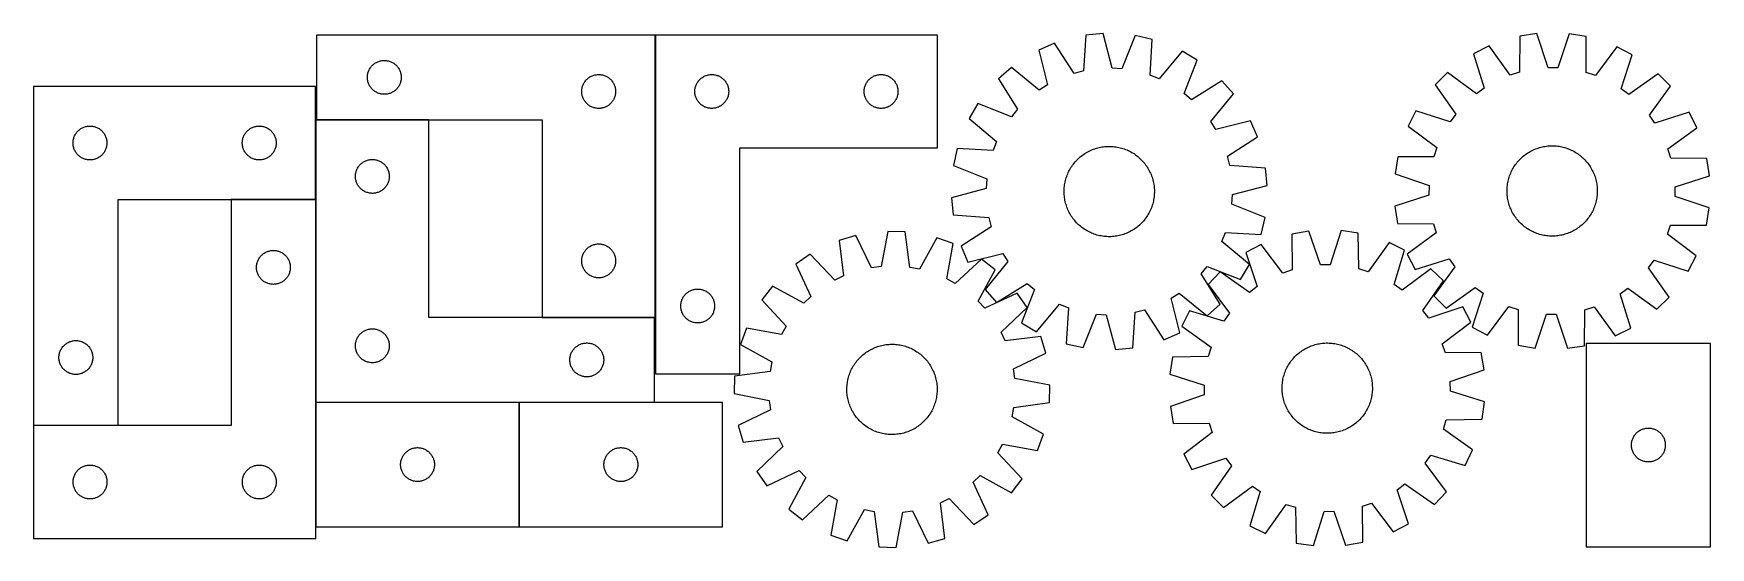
# Model space of a CAD drawing. Header units: millimetres. Extents: x 7 to 1493, y 7 to 462.
import ezdxf

# ---------------------------------------------------------------- set-up
doc = ezdxf.new("R2010")
doc.units = ezdxf.units.MM
doc.layers.add('COMMON', color=5, linetype='CONTINUOUS', true_color=0x0000ff)
doc.layers.add('CUT', color=7, linetype='CONTINUOUS', true_color=0x000000)

msp = doc.modelspace()

# ---------------------------------------------------------------- linework, layer by layer
at = {"layer": 'COMMON'}
for p, q in [((557.815943, 210.285944), (557.815943, 460.285944)), ((257.715942, 385.185943), (357.156188, 385.185943)), ((256.897276, 314.606168), (181.956187, 314.606168)), ((257.056188, 135.085943), (257.056188, 314.506167)), ((457.715942, 210.185943), (557.156188, 210.185943)), ((257.056187, 134.885942), (257.056187, 24.885942)), ((437.156188, 134.985943), (257.156188, 134.985943)), ((437.256188, 134.885942), (437.256188, 24.885942)), ((557.156188, 134.985943), (437.356189, 134.985943)), ((81.897276, 114.606168), (6.956187, 114.606168))]:
    msp.add_line(p, q, dxfattribs=at)
at = {"layer": 'CUT'}
for p, q in [((954.717015, 461.577603), (939.398566, 460.136885)), ((962.7716, 430.851418), (954.717015, 461.577603)), ((1339.125523, 461.551851), (1323.915499, 459.231138)), ((1348.936651, 431.340652), (1339.125523, 461.551851)), ((1367.663912, 461.39005), (1357.510857, 431.29204)), ((1382.846645, 458.897023), (1367.663912, 461.39005)), ((557.715942, 460.285944), (257.715942, 460.285944)), ((257.715942, 460.285944), (257.715942, 385.285944)), ((557.715942, 210.285944), (557.715942, 460.285944)), ((557.915943, 460.285944), (557.915943, 160.285944)), ((807.915943, 460.285944), (557.915943, 460.285944)), ((807.915943, 360.285944), (807.915943, 460.285944)), ((911.752969, 453.052623), (897.629465, 446.948758)), ((897.629465, 446.948758), (905.344518, 416.135568)), ((928.908247, 426.319289), (911.752969, 453.052623)), ((939.398566, 460.136885), (937.214219, 428.447717)), ((983.198698, 459.772177), (971.328768, 430.308988)), ((998.212615, 456.40872), (983.198698, 459.772177)), ((996.378067, 424.697379), (998.212615, 456.40872)), ((1024.742398, 445.890334), (1004.348798, 421.537186)), ((1037.982116, 438.051941), (1024.742398, 445.890334)), ((1296.723879, 450.566172), (1282.975426, 443.658887)), ((1315.39059, 424.86542), (1296.723879, 450.566172)), ((1323.915499, 459.231138), (1323.560167, 427.468762)), ((1382.841808, 427.132661), (1382.846645, 458.897023)), ((1409.938267, 449.924295), (1390.981341, 424.436853)), ((1423.607515, 442.861563), (1409.938267, 449.924295)), ((305.059309, 430.836387), (305.490517, 431.47726)), ((305.490517, 431.47726), (305.954145, 432.095086)), ((305.954145, 432.095086), (306.448963, 432.688225)), ((306.448963, 432.688225), (306.973659, 433.255106)), ((306.973659, 433.255106), (307.526842, 433.794224)), ((307.526842, 433.794224), (308.107045, 434.30415)), ((308.107045, 434.30415), (308.712728, 434.783532)), ((308.712728, 434.783532), (309.342286, 435.231099)), ((309.342286, 435.231099), (309.99405, 435.645663)), ((309.99405, 435.645663), (310.666291, 436.026126)), ((310.666291, 436.026126), (311.357226, 436.371478)), ((311.357226, 436.371478), (312.065024, 436.680803)), ((312.065024, 436.680803), (312.787807, 436.953282)), ((312.787807, 436.953282), (313.523658, 437.188192)), ((313.523658, 437.188192), (314.270626, 437.384909)), ((314.270626, 437.384909), (315.026731, 437.542913)), ((315.026731, 437.542913), (315.789967, 437.661784)), ((315.789967, 437.661784), (316.55831, 437.741207)), ((316.55831, 437.741207), (317.329724, 437.780971)), ((317.329724, 437.780971), (318.102161, 437.780971)), ((318.102161, 437.780971), (318.873574, 437.741207)), ((318.873574, 437.741207), (319.641918, 437.661784)), ((319.641918, 437.661784), (320.405154, 437.542913)), ((320.405154, 437.542913), (321.161258, 437.384909)), ((321.161258, 437.384909), (321.908227, 437.188192)), ((321.908227, 437.188192), (322.644078, 436.953282)), ((322.644078, 436.953282), (323.366861, 436.680803)), ((323.366861, 436.680803), (324.074658, 436.371478)), ((324.074658, 436.371478), (324.765593, 436.026126)), ((324.765593, 436.026126), (325.437834, 435.645663)), ((325.437834, 435.645663), (326.089598, 435.231099)), ((326.089598, 435.231099), (326.719157, 434.783532)), ((326.719157, 434.783532), (327.32484, 434.30415)), ((327.32484, 434.30415), (327.905042, 433.794224)), ((327.905042, 433.794224), (328.458225, 433.255106)), ((328.458225, 433.255106), (328.982921, 432.688225)), ((328.982921, 432.688225), (329.477739, 432.095086)), ((329.477739, 432.095086), (329.941367, 431.47726)), ((329.941367, 431.47726), (330.372576, 430.836387)), ((873.526096, 431.668265), (861.980044, 421.498742)), ((898.10279, 411.544625), (873.526096, 431.668265)), ((1026.438014, 408.459569), (1037.982116, 438.051941)), ((1282.975426, 443.658887), (1292.452599, 413.341269)), ((1357.510857, 431.29204), (1348.936651, 431.340652)), ((1413.787188, 412.653354), (1423.607515, 442.861563)), ((302.715942, 422.785944), (302.735831, 423.558125)), ((302.735831, 422.013762), (302.715942, 422.785944)), ((302.735831, 423.558125), (302.795444, 424.328259)), ((302.795444, 421.243629), (302.735831, 422.013762)), ((302.795444, 424.328259), (302.894624, 425.094302)), ((302.894624, 420.477585), (302.795444, 421.243629)), ((302.894624, 425.094302), (303.033107, 425.854225)), ((303.033107, 419.717663), (302.894624, 420.477585)), ((303.033107, 425.854225), (303.210526, 426.60601)), ((303.210526, 418.965877), (303.033107, 419.717663)), ((303.210526, 426.60601), (303.426412, 427.347666)), ((303.426412, 418.224221), (303.210526, 418.965877)), ((303.426412, 427.347666), (303.68019, 428.077225)), ((303.68019, 417.494662), (303.426412, 418.224221)), ((303.68019, 428.077225), (303.971189, 428.792752)), ((303.971189, 416.779135), (303.68019, 417.494662)), ((303.971189, 428.792752), (304.298636, 429.492351)), ((304.298636, 416.079537), (303.971189, 416.779135)), ((304.298636, 429.492351), (304.661664, 430.174165)), ((304.661664, 430.174165), (305.059309, 430.836387)), ((330.372576, 430.836387), (330.770221, 430.174165)), ((330.770221, 430.174165), (331.133249, 429.492351)), ((331.133249, 429.492351), (331.460696, 428.792752)), ((331.460696, 416.779135), (331.133249, 416.079537)), ((331.460696, 428.792752), (331.751695, 428.077225)), ((331.751695, 417.494662), (331.460696, 416.779135)), ((331.751695, 428.077225), (332.005473, 427.347666)), ((332.005473, 418.224221), (331.751695, 417.494662)), ((332.005473, 427.347666), (332.221358, 426.60601)), ((332.221358, 418.965877), (332.005473, 418.224221)), ((332.221358, 426.60601), (332.398778, 425.854225)), ((332.398778, 419.717663), (332.221358, 418.965877)), ((332.398778, 425.854225), (332.537261, 425.094302)), ((332.537261, 420.477585), (332.398778, 419.717663)), ((332.537261, 425.094302), (332.63644, 424.328259)), ((332.63644, 421.243629), (332.537261, 420.477585)), ((332.63644, 424.328259), (332.696054, 423.558125)), ((332.696054, 422.013762), (332.63644, 421.243629)), ((332.696054, 423.558125), (332.715942, 422.785944)), ((332.715942, 422.785944), (332.696054, 422.013762)), ((493.68019, 415.577225), (493.971189, 416.292752)), ((493.971189, 416.292752), (494.298636, 416.992351)), ((494.298636, 416.992351), (494.661664, 417.674165)), ((494.661664, 417.674165), (495.059309, 418.336387)), ((495.059309, 418.336387), (495.490517, 418.97726)), ((495.490517, 418.97726), (495.954145, 419.595086)), ((495.954145, 419.595086), (496.448963, 420.188225)), ((496.448963, 420.188225), (496.973659, 420.755106)), ((496.973659, 420.755106), (497.526842, 421.294224)), ((497.526842, 421.294224), (498.107045, 421.80415)), ((498.107045, 421.80415), (498.712728, 422.283532)), ((498.712728, 422.283532), (499.342286, 422.731099)), ((499.342286, 422.731099), (499.99405, 423.145663)), ((499.99405, 423.145663), (500.666291, 423.526126)), ((500.666291, 423.526126), (501.357226, 423.871478)), ((501.357226, 423.871478), (502.065024, 424.180803)), ((502.065024, 424.180803), (502.787807, 424.453282)), ((502.787807, 424.453282), (503.523658, 424.688192)), ((503.523658, 424.688192), (504.270626, 424.884909)), ((504.270626, 424.884909), (505.026731, 425.042913)), ((505.026731, 425.042913), (505.789967, 425.161784)), ((505.789967, 425.161784), (506.55831, 425.241207)), ((506.55831, 425.241207), (507.329724, 425.280971)), ((507.329724, 425.280971), (508.102161, 425.280971)), ((508.102161, 425.280971), (508.873574, 425.241207)), ((508.873574, 425.241207), (509.641918, 425.161784)), ((509.641918, 425.161784), (510.405154, 425.042913)), ((510.405154, 425.042913), (511.161258, 424.884909)), ((511.161258, 424.884909), (511.908227, 424.688192)), ((511.908227, 424.688192), (512.644078, 424.453282)), ((512.644078, 424.453282), (513.366861, 424.180803)), ((513.366861, 424.180803), (514.074658, 423.871478)), ((514.074658, 423.871478), (514.765593, 423.526126)), ((514.765593, 423.526126), (515.437834, 423.145663)), ((515.437834, 423.145663), (516.089598, 422.731099)), ((516.089598, 422.731099), (516.719157, 422.283532)), ((516.719157, 422.283532), (517.32484, 421.80415)), ((517.32484, 421.80415), (517.905042, 421.294224)), ((517.905042, 421.294224), (518.458225, 420.755106)), ((518.458225, 420.755106), (518.982921, 420.188225)), ((518.982921, 420.188225), (519.477739, 419.595086)), ((519.477739, 419.595086), (519.941367, 418.97726)), ((519.941367, 418.97726), (520.372576, 418.336387)), ((520.372576, 418.336387), (520.770221, 417.674165)), ((520.770221, 417.674165), (521.133249, 416.992351)), ((521.133249, 416.992351), (521.460696, 416.292752)), ((521.460696, 416.292752), (521.751695, 415.577225)), ((594.021084, 415.936862), (594.330409, 416.644659)), ((594.330409, 416.644659), (594.675761, 417.335595)), ((594.675761, 417.335595), (595.056224, 418.007836)), ((595.056224, 418.007836), (595.470788, 418.659599)), ((595.470788, 418.659599), (595.918355, 419.289158)), ((595.918355, 419.289158), (596.397737, 419.894841)), ((596.397737, 419.894841), (596.907663, 420.475044)), ((596.907663, 420.475044), (597.446781, 421.028226)), ((597.446781, 421.028226), (598.013662, 421.552923)), ((598.013662, 421.552923), (598.606801, 422.047741)), ((598.606801, 422.047741), (599.224627, 422.511369)), ((599.224627, 422.511369), (599.8655, 422.942577)), ((599.8655, 422.942577), (600.527722, 423.340222)), ((600.527722, 423.340222), (601.209536, 423.70325)), ((601.209536, 423.70325), (601.909135, 424.030697)), ((601.909135, 424.030697), (602.624662, 424.321696)), ((602.624662, 424.321696), (603.354221, 424.575474)), ((603.354221, 424.575474), (604.095877, 424.79136)), ((604.095877, 424.79136), (604.847662, 424.968779)), ((604.847662, 424.968779), (605.607585, 425.107262)), ((605.607585, 425.107262), (606.373628, 425.206442)), ((606.373628, 425.206442), (607.143762, 425.266055)), ((607.143762, 425.266055), (607.915943, 425.285944)), ((607.915943, 425.285944), (608.688125, 425.266055)), ((608.688125, 425.266055), (609.458258, 425.206442)), ((609.458258, 425.206442), (610.224302, 425.107262)), ((610.224302, 425.107262), (610.984224, 424.968779)), ((610.984224, 424.968779), (611.73601, 424.79136)), ((611.73601, 424.79136), (612.477666, 424.575474)), ((612.477666, 424.575474), (613.207225, 424.321696)), ((613.207225, 424.321696), (613.922752, 424.030697)), ((613.922752, 424.030697), (614.62235, 423.70325)), ((614.62235, 423.70325), (615.304164, 423.340222)), ((615.304164, 423.340222), (615.966386, 422.942577)), ((615.966386, 422.942577), (616.60726, 422.511369)), ((616.60726, 422.511369), (617.225086, 422.047741)), ((617.225086, 422.047741), (617.818225, 421.552923)), ((617.818225, 421.552923), (618.385106, 421.028226)), ((618.385106, 421.028226), (618.924224, 420.475044)), ((618.924224, 420.475044), (619.43415, 419.894841)), ((619.43415, 419.894841), (619.913532, 419.289158)), ((619.913532, 419.289158), (620.361099, 418.659599)), ((620.361099, 418.659599), (620.775663, 418.007836)), ((620.775663, 418.007836), (621.156125, 417.335595)), ((621.156125, 417.335595), (621.501477, 416.644659)), ((621.501477, 416.644659), (621.810803, 415.936862)), ((744.021084, 415.936862), (744.330409, 416.644659)), ((744.330409, 416.644659), (744.675761, 417.335595)), ((744.675761, 417.335595), (745.056224, 418.007836)), ((745.056224, 418.007836), (745.470788, 418.659599)), ((745.470788, 418.659599), (745.918355, 419.289158)), ((745.918355, 419.289158), (746.397737, 419.894841)), ((746.397737, 419.894841), (746.907663, 420.475044)), ((746.907663, 420.475044), (747.446781, 421.028226)), ((747.446781, 421.028226), (748.013662, 421.552923)), ((748.013662, 421.552923), (748.606801, 422.047741)), ((748.606801, 422.047741), (749.224627, 422.511369)), ((749.224627, 422.511369), (749.8655, 422.942577)), ((749.8655, 422.942577), (750.527722, 423.340222)), ((750.527722, 423.340222), (751.209536, 423.70325)), ((751.209536, 423.70325), (751.909135, 424.030697)), ((751.909135, 424.030697), (752.624662, 424.321696)), ((752.624662, 424.321696), (753.354221, 424.575474)), ((753.354221, 424.575474), (754.095877, 424.79136)), ((754.095877, 424.79136), (754.847662, 424.968779)), ((754.847662, 424.968779), (755.607585, 425.107262)), ((755.607585, 425.107262), (756.373628, 425.206442)), ((756.373628, 425.206442), (757.143762, 425.266055)), ((757.143762, 425.266055), (757.915943, 425.285944)), ((757.915943, 425.285944), (758.688125, 425.266055)), ((758.688125, 425.266055), (759.458258, 425.206442)), ((759.458258, 425.206442), (760.224302, 425.107262)), ((760.224302, 425.107262), (760.984224, 424.968779)), ((760.984224, 424.968779), (761.73601, 424.79136)), ((761.73601, 424.79136), (762.477666, 424.575474)), ((762.477666, 424.575474), (763.207225, 424.321696)), ((763.207225, 424.321696), (763.922752, 424.030697)), ((763.922752, 424.030697), (764.62235, 423.70325)), ((764.62235, 423.70325), (765.304164, 423.340222)), ((765.304164, 423.340222), (765.966386, 422.942577)), ((765.966386, 422.942577), (766.60726, 422.511369)), ((766.60726, 422.511369), (767.225086, 422.047741)), ((767.225086, 422.047741), (767.818225, 421.552923)), ((767.818225, 421.552923), (768.385106, 421.028226)), ((768.385106, 421.028226), (768.924224, 420.475044)), ((768.924224, 420.475044), (769.43415, 419.894841)), ((769.43415, 419.894841), (769.913532, 419.289158)), ((769.913532, 419.289158), (770.361099, 418.659599)), ((770.361099, 418.659599), (770.775663, 418.007836)), ((770.775663, 418.007836), (771.156125, 417.335595)), ((771.156125, 417.335595), (771.501477, 416.644659)), ((771.501477, 416.644659), (771.810803, 415.936862)), ((861.980044, 421.498742), (878.839295, 394.577739)), ((905.344518, 416.135568), (898.10279, 411.544625)), ((937.214219, 428.447717), (928.908247, 426.319289)), ((971.328768, 430.308988), (962.7716, 430.851418)), ((1004.348798, 421.537186), (996.378067, 424.697379)), ((1059.963079, 419.850207), (1033.042076, 402.990956)), ((1070.132603, 408.304155), (1059.963079, 419.850207)), ((1259.792281, 427.015342), (1248.851194, 416.197617)), ((1248.851194, 416.197617), (1267.233179, 390.292457)), ((1285.487347, 408.340805), (1259.792281, 427.015342)), ((1323.560167, 427.468762), (1315.39059, 424.86542)), ((1390.981341, 424.436853), (1382.841808, 427.132661)), ((1446.600453, 425.95622), (1420.695293, 407.574234)), ((1457.418177, 415.015133), (1446.600453, 425.95622)), ((6.897276, 414.706168), (6.897276, 114.706168)), ((256.897276, 414.706168), (6.897276, 414.706168)), ((256.897276, 314.706168), (256.897276, 414.706168)), ((304.661664, 415.397723), (304.298636, 416.079537)), ((305.059309, 414.735501), (304.661664, 415.397723)), ((305.490517, 414.094627), (305.059309, 414.735501)), ((305.954145, 413.476801), (305.490517, 414.094627)), ((306.448963, 412.883662), (305.954145, 413.476801)), ((306.973659, 412.316781), (306.448963, 412.883662)), ((307.526842, 411.777663), (306.973659, 412.316781)), ((308.107045, 411.267737), (307.526842, 411.777663)), ((308.712728, 410.788355), (308.107045, 411.267737)), ((309.342286, 410.340788), (308.712728, 410.788355)), ((309.99405, 409.926224), (309.342286, 410.340788)), ((310.666291, 409.545762), (309.99405, 409.926224)), ((311.357226, 409.20041), (310.666291, 409.545762)), ((312.065024, 408.891084), (311.357226, 409.20041)), ((312.787807, 408.618605), (312.065024, 408.891084)), ((313.523658, 408.383696), (312.787807, 408.618605)), ((314.270626, 408.186978), (313.523658, 408.383696)), ((315.026731, 408.028974), (314.270626, 408.186978)), ((315.789967, 407.910104), (315.026731, 408.028974)), ((316.55831, 407.830681), (315.789967, 407.910104)), ((317.329724, 407.790917), (316.55831, 407.830681)), ((318.102161, 407.790917), (317.329724, 407.790917)), ((318.873574, 407.830681), (318.102161, 407.790917)), ((319.641918, 407.910104), (318.873574, 407.830681)), ((320.405154, 408.028974), (319.641918, 407.910104)), ((321.161258, 408.186978), (320.405154, 408.028974)), ((321.908227, 408.383696), (321.161258, 408.186978)), ((322.644078, 408.618605), (321.908227, 408.383696)), ((323.366861, 408.891084), (322.644078, 408.618605)), ((324.074658, 409.20041), (323.366861, 408.891084)), ((324.765593, 409.545762), (324.074658, 409.20041)), ((325.437834, 409.926224), (324.765593, 409.545762)), ((326.089598, 410.340788), (325.437834, 409.926224)), ((326.719157, 410.788355), (326.089598, 410.340788)), ((327.32484, 411.267737), (326.719157, 410.788355)), ((327.905042, 411.777663), (327.32484, 411.267737)), ((328.458225, 412.316781), (327.905042, 411.777663)), ((328.982921, 412.883662), (328.458225, 412.316781)), ((329.477739, 413.476801), (328.982921, 412.883662)), ((329.941367, 414.094627), (329.477739, 413.476801)), ((330.372576, 414.735501), (329.941367, 414.094627)), ((330.770221, 415.397723), (330.372576, 414.735501)), ((331.133249, 416.079537), (330.770221, 415.397723)), ((492.715942, 410.285944), (492.735831, 411.058125)), ((492.735831, 409.513762), (492.715942, 410.285944)), ((492.735831, 411.058125), (492.795444, 411.828259)), ((492.795444, 408.743629), (492.735831, 409.513762)), ((492.795444, 411.828259), (492.894624, 412.594302)), ((492.894624, 407.977585), (492.795444, 408.743629)), ((492.894624, 412.594302), (493.033107, 413.354225)), ((493.033107, 407.217663), (492.894624, 407.977585)), ((493.033107, 413.354225), (493.210526, 414.10601)), ((493.210526, 406.465877), (493.033107, 407.217663)), ((493.210526, 414.10601), (493.426412, 414.847666)), ((493.426412, 405.724221), (493.210526, 406.465877)), ((493.426412, 414.847666), (493.68019, 415.577225)), ((493.68019, 404.994662), (493.426412, 405.724221)), ((493.971189, 404.279135), (493.68019, 404.994662)), ((494.298636, 403.579537), (493.971189, 404.279135)), ((494.661664, 402.897723), (494.298636, 403.579537)), ((495.059309, 402.235501), (494.661664, 402.897723)), ((495.490517, 401.594627), (495.059309, 402.235501)), ((495.954145, 400.976801), (495.490517, 401.594627)), ((519.941367, 401.594627), (519.477739, 400.976801)), ((520.372576, 402.235501), (519.941367, 401.594627)), ((520.770221, 402.897723), (520.372576, 402.235501)), ((521.133249, 403.579537), (520.770221, 402.897723)), ((521.460696, 404.279135), (521.133249, 403.579537)), ((521.751695, 404.994662), (521.460696, 404.279135)), ((521.751695, 415.577225), (522.005473, 414.847666)), ((522.005473, 405.724221), (521.751695, 404.994662)), ((522.005473, 414.847666), (522.221358, 414.10601)), ((522.221358, 406.465877), (522.005473, 405.724221)), ((522.221358, 414.10601), (522.398778, 413.354225)), ((522.398778, 407.217663), (522.221358, 406.465877)), ((522.398778, 413.354225), (522.537261, 412.594302)), ((522.537261, 407.977585), (522.398778, 407.217663)), ((522.537261, 412.594302), (522.63644, 411.828259)), ((522.63644, 408.743629), (522.537261, 407.977585)), ((522.63644, 411.828259), (522.696054, 411.058125)), ((522.696054, 409.513762), (522.63644, 408.743629)), ((522.696054, 411.058125), (522.715942, 410.285944)), ((522.715942, 410.285944), (522.696054, 409.513762)), ((592.920916, 410.672162), (592.96068, 411.443576)), ((592.920916, 409.899725), (592.920916, 410.672162)), ((592.96068, 409.128312), (592.920916, 409.899725)), ((592.96068, 411.443576), (593.040103, 412.211919)), ((593.040103, 408.359968), (592.96068, 409.128312)), ((593.040103, 412.211919), (593.158974, 412.975155)), ((593.158974, 407.596732), (593.040103, 408.359968)), ((593.158974, 412.975155), (593.316978, 413.73126)), ((593.316978, 406.840628), (593.158974, 407.596732)), ((593.316978, 413.73126), (593.513695, 414.478228)), ((593.513695, 406.093659), (593.316978, 406.840628)), ((593.513695, 414.478228), (593.748605, 415.214079)), ((593.748605, 405.357808), (593.513695, 406.093659)), ((593.748605, 415.214079), (594.021084, 415.936862)), ((594.021084, 404.635025), (593.748605, 405.357808)), ((594.330409, 403.927228), (594.021084, 404.635025)), ((594.675761, 403.236292), (594.330409, 403.927228)), ((595.056224, 402.564052), (594.675761, 403.236292)), ((595.470788, 401.912288), (595.056224, 402.564052)), ((595.918355, 401.282729), (595.470788, 401.912288)), ((596.397737, 400.677046), (595.918355, 401.282729)), ((619.913532, 401.282729), (619.43415, 400.677046)), ((620.361099, 401.912288), (619.913532, 401.282729)), ((620.775663, 402.564052), (620.361099, 401.912288)), ((621.156125, 403.236292), (620.775663, 402.564052)), ((621.501477, 403.927228), (621.156125, 403.236292)), ((621.810803, 404.635025), (621.501477, 403.927228)), ((621.810803, 415.936862), (622.083282, 415.214079)), ((622.083282, 405.357808), (621.810803, 404.635025)), ((622.083282, 415.214079), (622.318191, 414.478228)), ((622.318191, 406.093659), (622.083282, 405.357808)), ((622.318191, 414.478228), (622.514909, 413.73126)), ((622.514909, 406.840628), (622.318191, 406.093659)), ((622.514909, 413.73126), (622.672913, 412.975155)), ((622.672913, 407.596732), (622.514909, 406.840628)), ((622.672913, 412.975155), (622.791783, 412.211919)), ((622.791783, 408.359968), (622.672913, 407.596732)), ((622.791783, 412.211919), (622.871206, 411.443576)), ((622.871206, 409.128312), (622.791783, 408.359968)), ((622.871206, 411.443576), (622.91097, 410.672162)), ((622.91097, 409.899725), (622.871206, 409.128312)), ((622.91097, 410.672162), (622.91097, 409.899725)), ((742.920916, 410.672162), (742.96068, 411.443576)), ((742.920916, 409.899725), (742.920916, 410.672162)), ((742.96068, 409.128312), (742.920916, 409.899725)), ((742.96068, 411.443576), (743.040103, 412.211919)), ((743.040103, 408.359968), (742.96068, 409.128312)), ((743.040103, 412.211919), (743.158974, 412.975155)), ((743.158974, 407.596732), (743.040103, 408.359968)), ((743.158974, 412.975155), (743.316978, 413.73126)), ((743.316978, 406.840628), (743.158974, 407.596732)), ((743.316978, 413.73126), (743.513695, 414.478228)), ((743.513695, 406.093659), (743.316978, 406.840628)), ((743.513695, 414.478228), (743.748605, 415.214079)), ((743.748605, 405.357808), (743.513695, 406.093659)), ((743.748605, 415.214079), (744.021084, 415.936862)), ((744.021084, 404.635025), (743.748605, 405.357808)), ((744.330409, 403.927228), (744.021084, 404.635025)), ((744.675761, 403.236292), (744.330409, 403.927228)), ((745.056224, 402.564052), (744.675761, 403.236292)), ((745.470788, 401.912288), (745.056224, 402.564052)), ((745.918355, 401.282729), (745.470788, 401.912288)), ((746.397737, 400.677046), (745.918355, 401.282729)), ((769.913532, 401.282729), (769.43415, 400.677046)), ((770.361099, 401.912288), (769.913532, 401.282729)), ((770.775663, 402.564052), (770.361099, 401.912288)), ((771.156125, 403.236292), (770.775663, 402.564052)), ((771.501477, 403.927228), (771.156125, 403.236292)), ((771.810803, 404.635025), (771.501477, 403.927228)), ((771.810803, 415.936862), (772.083282, 415.214079)), ((772.083282, 405.357808), (771.810803, 404.635025)), ((772.083282, 415.214079), (772.318191, 414.478228)), ((772.318191, 406.093659), (772.083282, 405.357808)), ((772.318191, 414.478228), (772.514909, 413.73126)), ((772.514909, 406.840628), (772.318191, 406.093659)), ((772.514909, 413.73126), (772.672913, 412.975155)), ((772.672913, 407.596732), (772.514909, 406.840628)), ((772.672913, 412.975155), (772.791783, 412.211919)), ((772.791783, 408.359968), (772.672913, 407.596732)), ((772.791783, 412.211919), (772.871206, 411.443576)), ((772.871206, 409.128312), (772.791783, 408.359968)), ((772.871206, 411.443576), (772.91097, 410.672162)), ((772.91097, 409.899725), (772.871206, 409.128312)), ((772.91097, 410.672162), (772.91097, 409.899725)), ((1033.042076, 402.990956), (1026.438014, 408.459569)), ((1050.008963, 383.727461), (1070.132603, 408.304155)), ((1292.452599, 413.341269), (1285.487347, 408.340805)), ((1420.695293, 407.574234), (1413.787188, 412.653354)), ((1438.743641, 389.320066), (1457.418177, 415.015133)), ((496.448963, 400.383662), (495.954145, 400.976801)), ((496.973659, 399.816781), (496.448963, 400.383662)), ((497.526842, 399.277663), (496.973659, 399.816781)), ((498.107045, 398.767737), (497.526842, 399.277663)), ((498.712728, 398.288355), (498.107045, 398.767737)), ((499.342286, 397.840788), (498.712728, 398.288355)), ((499.99405, 397.426224), (499.342286, 397.840788)), ((500.666291, 397.045762), (499.99405, 397.426224)), ((501.357226, 396.70041), (500.666291, 397.045762)), ((502.065024, 396.391084), (501.357226, 396.70041)), ((502.787807, 396.118605), (502.065024, 396.391084)), ((503.523658, 395.883696), (502.787807, 396.118605)), ((504.270626, 395.686978), (503.523658, 395.883696)), ((505.026731, 395.528974), (504.270626, 395.686978)), ((505.789967, 395.410104), (505.026731, 395.528974)), ((506.55831, 395.330681), (505.789967, 395.410104)), ((507.329724, 395.290917), (506.55831, 395.330681)), ((508.102161, 395.290917), (507.329724, 395.290917)), ((508.873574, 395.330681), (508.102161, 395.290917)), ((509.641918, 395.410104), (508.873574, 395.330681)), ((510.405154, 395.528974), (509.641918, 395.410104)), ((511.161258, 395.686978), (510.405154, 395.528974)), ((511.908227, 395.883696), (511.161258, 395.686978)), ((512.644078, 396.118605), (511.908227, 395.883696)), ((513.366861, 396.391084), (512.644078, 396.118605)), ((514.074658, 396.70041), (513.366861, 396.391084)), ((514.765593, 397.045762), (514.074658, 396.70041)), ((515.437834, 397.426224), (514.765593, 397.045762)), ((516.089598, 397.840788), (515.437834, 397.426224)), ((516.719157, 398.288355), (516.089598, 397.840788)), ((517.32484, 398.767737), (516.719157, 398.288355)), ((517.905042, 399.277663), (517.32484, 398.767737)), ((518.458225, 399.816781), (517.905042, 399.277663)), ((518.982921, 400.383662), (518.458225, 399.816781)), ((519.477739, 400.976801), (518.982921, 400.383662)), ((596.907663, 400.096844), (596.397737, 400.677046)), ((597.446781, 399.543661), (596.907663, 400.096844)), ((598.013662, 399.018965), (597.446781, 399.543661)), ((598.606801, 398.524147), (598.013662, 399.018965)), ((599.224627, 398.060519), (598.606801, 398.524147)), ((599.8655, 397.62931), (599.224627, 398.060519)), ((600.527722, 397.231665), (599.8655, 397.62931)), ((601.209536, 396.868637), (600.527722, 397.231665)), ((601.909135, 396.54119), (601.209536, 396.868637)), ((602.624662, 396.250191), (601.909135, 396.54119)), ((603.354221, 395.996413), (602.624662, 396.250191)), ((604.095877, 395.780528), (603.354221, 395.996413)), ((604.847662, 395.603108), (604.095877, 395.780528)), ((605.607585, 395.464625), (604.847662, 395.603108)), ((606.373628, 395.365446), (605.607585, 395.464625)), ((607.143762, 395.305832), (606.373628, 395.365446)), ((607.915943, 395.285944), (607.143762, 395.305832)), ((608.688125, 395.305832), (607.915943, 395.285944)), ((609.458258, 395.365446), (608.688125, 395.305832)), ((610.224302, 395.464625), (609.458258, 395.365446)), ((610.984224, 395.603108), (610.224302, 395.464625)), ((611.73601, 395.780528), (610.984224, 395.603108)), ((612.477666, 395.996413), (611.73601, 395.780528)), ((613.207225, 396.250191), (612.477666, 395.996413)), ((613.922752, 396.54119), (613.207225, 396.250191)), ((614.62235, 396.868637), (613.922752, 396.54119)), ((615.304164, 397.231665), (614.62235, 396.868637)), ((615.966386, 397.62931), (615.304164, 397.231665)), ((616.60726, 398.060519), (615.966386, 397.62931)), ((617.225086, 398.524147), (616.60726, 398.060519)), ((617.818225, 399.018965), (617.225086, 398.524147)), ((618.385106, 399.543661), (617.818225, 399.018965)), ((618.924224, 400.096844), (618.385106, 399.543661)), ((619.43415, 400.677046), (618.924224, 400.096844)), ((746.907663, 400.096844), (746.397737, 400.677046)), ((747.446781, 399.543661), (746.907663, 400.096844)), ((748.013662, 399.018965), (747.446781, 399.543661)), ((748.606801, 398.524147), (748.013662, 399.018965)), ((749.224627, 398.060519), (748.606801, 398.524147)), ((749.8655, 397.62931), (749.224627, 398.060519)), ((750.527722, 397.231665), (749.8655, 397.62931)), ((751.209536, 396.868637), (750.527722, 397.231665)), ((751.909135, 396.54119), (751.209536, 396.868637)), ((752.624662, 396.250191), (751.909135, 396.54119)), ((753.354221, 395.996413), (752.624662, 396.250191)), ((754.095877, 395.780528), (753.354221, 395.996413)), ((754.847662, 395.603108), (754.095877, 395.780528)), ((755.607585, 395.464625), (754.847662, 395.603108)), ((756.373628, 395.365446), (755.607585, 395.464625)), ((757.143762, 395.305832), (756.373628, 395.365446)), ((757.915943, 395.285944), (757.143762, 395.305832)), ((758.688125, 395.305832), (757.915943, 395.285944)), ((759.458258, 395.365446), (758.688125, 395.305832)), ((760.224302, 395.464625), (759.458258, 395.365446)), ((760.984224, 395.603108), (760.224302, 395.464625)), ((761.73601, 395.780528), (760.984224, 395.603108)), ((762.477666, 395.996413), (761.73601, 395.780528)), ((763.207225, 396.250191), (762.477666, 395.996413)), ((763.922752, 396.54119), (763.207225, 396.250191)), ((764.62235, 396.868637), (763.922752, 396.54119)), ((765.304164, 397.231665), (764.62235, 396.868637)), ((765.966386, 397.62931), (765.304164, 397.231665)), ((766.60726, 398.060519), (765.966386, 397.62931)), ((767.225086, 398.524147), (766.60726, 398.060519)), ((767.818225, 399.018965), (767.225086, 398.524147)), ((768.385106, 399.543661), (767.818225, 399.018965)), ((768.924224, 400.096844), (768.385106, 399.543661)), ((769.43415, 400.677046), (768.924224, 400.096844)), ((843.77831, 399.517779), (835.939917, 386.278061)), ((873.370681, 387.973676), (843.77831, 399.517779)), ((878.839295, 394.577739), (873.370681, 387.973676)), ((1231.94585, 393.20468), (1224.883119, 379.535431)), ((1262.15406, 383.384352), (1231.94585, 393.20468)), ((1267.233179, 390.292457), (1262.15406, 383.384352)), ((1443.744104, 382.354815), (1438.743641, 389.320066)), ((1474.061722, 391.831987), (1443.744104, 382.354815)), ((1480.969008, 378.083534), (1474.061722, 391.831987)), ((43.311742, 371.064883), (43.657094, 371.755819)), ((43.657094, 371.755819), (44.037556, 372.42806)), ((44.037556, 372.42806), (44.452121, 373.079823)), ((44.452121, 373.079823), (44.899687, 373.709382)), ((44.899687, 373.709382), (45.379069, 374.315065)), ((45.379069, 374.315065), (45.888995, 374.895268)), ((45.888995, 374.895268), (46.428114, 375.44845)), ((46.428114, 375.44845), (46.994994, 375.973147)), ((46.994994, 375.973147), (47.588134, 376.467965)), ((47.588134, 376.467965), (48.205959, 376.931593)), ((48.205959, 376.931593), (48.846833, 377.362801)), ((48.846833, 377.362801), (49.509055, 377.760446)), ((49.509055, 377.760446), (50.190869, 378.123474)), ((50.190869, 378.123474), (50.890467, 378.450921)), ((50.890467, 378.450921), (51.605995, 378.74192)), ((51.605995, 378.74192), (52.335553, 378.995698)), ((52.335553, 378.995698), (53.077209, 379.211583)), ((53.077209, 379.211583), (53.828995, 379.389003)), ((53.828995, 379.389003), (54.588917, 379.527486)), ((54.588917, 379.527486), (55.354961, 379.626666)), ((55.354961, 379.626666), (56.125095, 379.686279)), ((56.125095, 379.686279), (56.897276, 379.706168)), ((56.897276, 379.706168), (57.669457, 379.686279)), ((57.669457, 379.686279), (58.439591, 379.626666)), ((58.439591, 379.626666), (59.205634, 379.527486)), ((59.205634, 379.527486), (59.965557, 379.389003)), ((59.965557, 379.389003), (60.717343, 379.211583)), ((60.717343, 379.211583), (61.458998, 378.995698)), ((61.458998, 378.995698), (62.188557, 378.74192)), ((62.188557, 378.74192), (62.904084, 378.450921)), ((62.904084, 378.450921), (63.603683, 378.123474)), ((63.603683, 378.123474), (64.285497, 377.760446)), ((64.285497, 377.760446), (64.947719, 377.362801)), ((64.947719, 377.362801), (65.588592, 376.931593)), ((65.588592, 376.931593), (66.206418, 376.467965)), ((66.206418, 376.467965), (66.799558, 375.973147)), ((66.799558, 375.973147), (67.366438, 375.44845)), ((67.366438, 375.44845), (67.905556, 374.895268)), ((67.905556, 374.895268), (68.415483, 374.315065)), ((68.415483, 374.315065), (68.894865, 373.709382)), ((68.894865, 373.709382), (69.342431, 373.079823)), ((69.342431, 373.079823), (69.756995, 372.42806)), ((69.756995, 372.42806), (70.137458, 371.755819)), ((70.137458, 371.755819), (70.48281, 371.064883)), ((193.311742, 371.064883), (193.657094, 371.755819)), ((193.657094, 371.755819), (194.037556, 372.42806)), ((194.037556, 372.42806), (194.452121, 373.079823)), ((194.452121, 373.079823), (194.899687, 373.709382)), ((194.899687, 373.709382), (195.379069, 374.315065)), ((195.379069, 374.315065), (195.888995, 374.895268)), ((195.888995, 374.895268), (196.428114, 375.44845)), ((196.428114, 375.44845), (196.994994, 375.973147)), ((196.994994, 375.973147), (197.588134, 376.467965)), ((197.588134, 376.467965), (198.205959, 376.931593)), ((198.205959, 376.931593), (198.846833, 377.362801)), ((198.846833, 377.362801), (199.509055, 377.760446)), ((199.509055, 377.760446), (200.190869, 378.123474)), ((200.190869, 378.123474), (200.890467, 378.450921)), ((200.890467, 378.450921), (201.605995, 378.74192)), ((201.605995, 378.74192), (202.335553, 378.995698)), ((202.335553, 378.995698), (203.077209, 379.211583)), ((203.077209, 379.211583), (203.828995, 379.389003)), ((203.828995, 379.389003), (204.588917, 379.527486)), ((204.588917, 379.527486), (205.354961, 379.626666)), ((205.354961, 379.626666), (206.125095, 379.686279)), ((206.125095, 379.686279), (206.897276, 379.706168)), ((206.897276, 379.706168), (207.669457, 379.686279)), ((207.669457, 379.686279), (208.439591, 379.626666)), ((208.439591, 379.626666), (209.205634, 379.527486)), ((209.205634, 379.527486), (209.965557, 379.389003)), ((209.965557, 379.389003), (210.717343, 379.211583)), ((210.717343, 379.211583), (211.458998, 378.995698)), ((211.458998, 378.995698), (212.188557, 378.74192)), ((212.188557, 378.74192), (212.904084, 378.450921)), ((212.904084, 378.450921), (213.603683, 378.123474)), ((213.603683, 378.123474), (214.285497, 377.760446)), ((214.285497, 377.760446), (214.947719, 377.362801)), ((214.947719, 377.362801), (215.588592, 376.931593)), ((215.588592, 376.931593), (216.206418, 376.467965)), ((216.206418, 376.467965), (216.799558, 375.973147)), ((216.799558, 375.973147), (217.366438, 375.44845)), ((217.366438, 375.44845), (217.905556, 374.895268)), ((217.905556, 374.895268), (218.415483, 374.315065)), ((218.415483, 374.315065), (218.894865, 373.709382)), ((218.894865, 373.709382), (219.342431, 373.079823)), ((219.342431, 373.079823), (219.756995, 372.42806)), ((219.756995, 372.42806), (220.137458, 371.755819)), ((220.137458, 371.755819), (220.48281, 371.064883)), ((357.156188, 385.085943), (257.156188, 385.085943)), ((257.156188, 385.085943), (257.156188, 135.085943)), ((257.715942, 385.285944), (457.715942, 385.285944)), ((357.156188, 210.085943), (357.156188, 385.085943)), ((457.715942, 385.285944), (457.715942, 210.285944)), ((835.939917, 386.278061), (860.293065, 365.88446)), ((1054.599905, 376.485733), (1050.008963, 383.727461)), ((1085.413096, 384.200786), (1054.599905, 376.485733)), ((1091.516961, 370.077282), (1085.413096, 384.200786)), ((1224.883119, 379.535431), (1250.370561, 360.578505)), ((1455.268255, 359.416823), (1480.969008, 378.083534)), ((41.902249, 365.092386), (41.942013, 365.863799)), ((41.902249, 364.319949), (41.902249, 365.092386)), ((41.942013, 363.548536), (41.902249, 364.319949)), ((41.942013, 365.863799), (42.021436, 366.632143)), ((42.021436, 362.780192), (41.942013, 363.548536)), ((42.021436, 366.632143), (42.140307, 367.395379)), ((42.140307, 362.016956), (42.021436, 362.780192)), ((42.140307, 367.395379), (42.29831, 368.151484)), ((42.29831, 361.260851), (42.140307, 362.016956)), ((42.29831, 368.151484), (42.495028, 368.898452)), ((42.495028, 360.513883), (42.29831, 361.260851)), ((42.495028, 368.898452), (42.729937, 369.634303)), ((42.729937, 359.778032), (42.495028, 360.513883)), ((42.729937, 369.634303), (43.002416, 370.357086)), ((43.002416, 359.055249), (42.729937, 359.778032)), ((43.002416, 370.357086), (43.311742, 371.064883)), ((43.311742, 358.347452), (43.002416, 359.055249)), ((43.657094, 357.656516), (43.311742, 358.347452)), ((44.037556, 356.984276), (43.657094, 357.656516)), ((44.452121, 356.332512), (44.037556, 356.984276)), ((69.756995, 356.984276), (69.342431, 356.332512)), ((70.137458, 357.656516), (69.756995, 356.984276)), ((70.48281, 358.347452), (70.137458, 357.656516)), ((70.48281, 371.064883), (70.792135, 370.357086)), ((70.792135, 359.055249), (70.48281, 358.347452)), ((70.792135, 370.357086), (71.064614, 369.634303)), ((71.064614, 359.778032), (70.792135, 359.055249)), ((71.064614, 369.634303), (71.299524, 368.898452)), ((71.299524, 360.513883), (71.064614, 359.778032)), ((71.299524, 368.898452), (71.496241, 368.151484)), ((71.496241, 361.260851), (71.299524, 360.513883)), ((71.496241, 368.151484), (71.654245, 367.395379)), ((71.654245, 362.016956), (71.496241, 361.260851)), ((71.654245, 367.395379), (71.773116, 366.632143)), ((71.773116, 362.780192), (71.654245, 362.016956)), ((71.773116, 366.632143), (71.852539, 365.863799)), ((71.852539, 363.548536), (71.773116, 362.780192)), ((71.852539, 365.863799), (71.892303, 365.092386)), ((71.892303, 364.319949), (71.852539, 363.548536)), ((71.892303, 365.092386), (71.892303, 364.319949)), ((191.902249, 365.092386), (191.942013, 365.863799)), ((191.902249, 364.319949), (191.902249, 365.092386)), ((191.942013, 363.548536), (191.902249, 364.319949)), ((191.942013, 365.863799), (192.021436, 366.632143)), ((192.021436, 362.780192), (191.942013, 363.548536)), ((192.021436, 366.632143), (192.140307, 367.395379)), ((192.140307, 362.016956), (192.021436, 362.780192)), ((192.140307, 367.395379), (192.29831, 368.151484)), ((192.29831, 361.260851), (192.140307, 362.016956)), ((192.29831, 368.151484), (192.495028, 368.898452)), ((192.495028, 360.513883), (192.29831, 361.260851)), ((192.495028, 368.898452), (192.729937, 369.634303)), ((192.729937, 359.778032), (192.495028, 360.513883)), ((192.729937, 369.634303), (193.002416, 370.357086)), ((193.002416, 359.055249), (192.729937, 359.778032)), ((193.002416, 370.357086), (193.311742, 371.064883)), ((193.311742, 358.347452), (193.002416, 359.055249)), ((193.657094, 357.656516), (193.311742, 358.347452)), ((194.037556, 356.984276), (193.657094, 357.656516)), ((194.452121, 356.332512), (194.037556, 356.984276)), ((219.756995, 356.984276), (219.342431, 356.332512)), ((220.137458, 357.656516), (219.756995, 356.984276)), ((220.48281, 358.347452), (220.137458, 357.656516)), ((220.48281, 371.064883), (220.792135, 370.357086)), ((220.792135, 359.055249), (220.48281, 358.347452)), ((220.792135, 370.357086), (221.064614, 369.634303)), ((221.064614, 359.778032), (220.792135, 359.055249)), ((221.064614, 369.634303), (221.299524, 368.898452)), ((221.299524, 360.513883), (221.064614, 359.778032)), ((221.299524, 368.898452), (221.496241, 368.151484)), ((221.496241, 361.260851), (221.299524, 360.513883)), ((221.496241, 368.151484), (221.654245, 367.395379)), ((221.654245, 362.016956), (221.496241, 361.260851)), ((221.654245, 367.395379), (221.773116, 366.632143)), ((221.773116, 362.780192), (221.654245, 362.016956)), ((221.773116, 366.632143), (221.852539, 365.863799)), ((221.852539, 363.548536), (221.773116, 362.780192)), ((221.852539, 365.863799), (221.892303, 365.092386)), ((221.892303, 364.319949), (221.852539, 363.548536)), ((221.892303, 365.092386), (221.892303, 364.319949)), ((632.915943, 160.285944), (632.915943, 360.285944)), ((632.915943, 360.285944), (807.915943, 360.285944)), ((825.421531, 359.748278), (822.058074, 344.734361)), ((857.132872, 357.913729), (825.421531, 359.748278)), ((860.293065, 365.88446), (857.132872, 357.913729)), ((940.618936, 356.592027), (941.725092, 357.188203)), ((941.725092, 357.188203), (942.849429, 357.749338)), ((942.849429, 357.749338), (943.990837, 358.274881)), ((943.990837, 358.274881), (945.148189, 358.764311)), ((945.148189, 358.764311), (946.320344, 359.217147)), ((946.320344, 359.217147), (947.506144, 359.632941)), ((947.506144, 359.632941), (948.70442, 360.011283)), ((948.70442, 360.011283), (949.913988, 360.3518)), ((949.913988, 360.3518), (951.133655, 360.654155)), ((951.133655, 360.654155), (952.362218, 360.918051)), ((952.362218, 360.918051), (953.598463, 361.143226)), ((953.598463, 361.143226), (954.841172, 361.329458)), ((954.841172, 361.329458), (956.089117, 361.476564)), ((956.089117, 361.476564), (957.341067, 361.584399)), ((957.341067, 361.584399), (958.595786, 361.652856)), ((958.595786, 361.652856), (959.852036, 361.681867)), ((959.852036, 361.681867), (961.108578, 361.671404)), ((961.108578, 361.671404), (962.364171, 361.621478)), ((962.364171, 361.621478), (963.617577, 361.532137)), ((963.617577, 361.532137), (964.867557, 361.403469)), ((964.867557, 361.403469), (966.11288, 361.235603)), ((966.11288, 361.235603), (967.352315, 361.028702)), ((967.352315, 361.028702), (968.584639, 360.782972)), ((968.584639, 360.782972), (969.808637, 360.498655)), ((969.808637, 360.498655), (971.0231, 360.176032)), ((971.0231, 360.176032), (972.22683, 359.815421)), ((972.22683, 359.815421), (973.418639, 359.417177)), ((973.418639, 359.417177), (974.597351, 358.981695)), ((974.597351, 358.981695), (975.761803, 358.509403)), ((975.761803, 358.509403), (976.910845, 358.000767)), ((976.910845, 358.000767), (978.043343, 357.456291)), ((978.043343, 357.456291), (979.15818, 356.876511)), ((979.15818, 356.876511), (980.254255, 356.261998)), ((1064.783626, 352.922004), (1091.516961, 370.077282)), ((1250.370561, 360.578505), (1247.674753, 352.438972)), ((1332.168306, 356.587408), (1333.258453, 357.212377)), ((1333.258453, 357.212377), (1334.367693, 357.802796)), ((1334.367693, 357.802796), (1335.494931, 358.35808)), ((1335.494931, 358.35808), (1336.639055, 358.877684)), ((1336.639055, 358.877684), (1337.798935, 359.361093)), ((1337.798935, 359.361093), (1338.973427, 359.807831)), ((1338.973427, 359.807831), (1340.161372, 360.217457)), ((1340.161372, 360.217457), (1341.361598, 360.589567)), ((1341.361598, 360.589567), (1342.572919, 360.923793)), ((1342.572919, 360.923793), (1343.794141, 361.219805)), ((1343.794141, 361.219805), (1345.024059, 361.477312)), ((1345.024059, 361.477312), (1346.261458, 361.696059)), ((1346.261458, 361.696059), (1347.505117, 361.875831)), ((1347.505117, 361.875831), (1348.75381, 362.016449)), ((1348.75381, 362.016449), (1350.006303, 362.117776)), ((1350.006303, 362.117776), (1351.261362, 362.179711)), ((1351.261362, 362.179711), (1352.517746, 362.202193)), ((1352.517746, 362.202193), (1353.774216, 362.185201)), ((1353.774216, 362.185201), (1355.029533, 362.128749)), ((1355.029533, 362.128749), (1356.282457, 362.032895)), ((1356.282457, 362.032895), (1357.531752, 361.897734)), ((1357.531752, 361.897734), (1358.776185, 361.723397)), ((1358.776185, 361.723397), (1360.014528, 361.510058)), ((1360.014528, 361.510058), (1361.245559, 361.257927)), ((1361.245559, 361.257927), (1362.468063, 360.967253)), ((1362.468063, 360.967253), (1363.680833, 360.638323)), ((1363.680833, 360.638323), (1364.882673, 360.27146)), ((1364.882673, 360.27146), (1366.072396, 359.867028)), ((1366.072396, 359.867028), (1367.248829, 359.425426)), ((1367.248829, 359.425426), (1368.41081, 358.947089)), ((1368.41081, 358.947089), (1369.557193, 358.432489)), ((1369.557193, 358.432489), (1370.686846, 357.882134)), ((1370.686846, 357.882134), (1371.798655, 357.296568)), ((1371.798655, 357.296568), (1372.891522, 356.676367)), ((1372.891522, 356.676367), (1373.964369, 356.022145)), ((1457.871598, 351.247247), (1455.268255, 359.416823)), ((44.899687, 355.702953), (44.452121, 356.332512)), ((45.379069, 355.09727), (44.899687, 355.702953)), ((45.888995, 354.517067), (45.379069, 355.09727)), ((46.428114, 353.963885), (45.888995, 354.517067)), ((46.994994, 353.439189), (46.428114, 353.963885)), ((47.588134, 352.94437), (46.994994, 353.439189)), ((48.205959, 352.480742), (47.588134, 352.94437)), ((48.846833, 352.049534), (48.205959, 352.480742)), ((49.509055, 351.651889), (48.846833, 352.049534)), ((50.190869, 351.288861), (49.509055, 351.651889)), ((50.890467, 350.961414), (50.190869, 351.288861)), ((51.605995, 350.670415), (50.890467, 350.961414)), ((52.335553, 350.416637), (51.605995, 350.670415)), ((53.077209, 350.200752), (52.335553, 350.416637)), ((53.828995, 350.023332), (53.077209, 350.200752)), ((54.588917, 349.884849), (53.828995, 350.023332)), ((55.354961, 349.785669), (54.588917, 349.884849)), ((56.125095, 349.726056), (55.354961, 349.785669)), ((56.897276, 349.706168), (56.125095, 349.726056)), ((57.669457, 349.726056), (56.897276, 349.706168)), ((58.439591, 349.785669), (57.669457, 349.726056)), ((59.205634, 349.884849), (58.439591, 349.785669)), ((59.965557, 350.023332), (59.205634, 349.884849)), ((60.717343, 350.200752), (59.965557, 350.023332)), ((61.458998, 350.416637), (60.717343, 350.200752)), ((62.188557, 350.670415), (61.458998, 350.416637)), ((62.904084, 350.961414), (62.188557, 350.670415)), ((63.603683, 351.288861), (62.904084, 350.961414)), ((64.285497, 351.651889), (63.603683, 351.288861)), ((64.947719, 352.049534), (64.285497, 351.651889)), ((65.588592, 352.480742), (64.947719, 352.049534)), ((66.206418, 352.94437), (65.588592, 352.480742)), ((66.799558, 353.439189), (66.206418, 352.94437)), ((67.366438, 353.963885), (66.799558, 353.439189)), ((67.905556, 354.517067), (67.366438, 353.963885)), ((68.415483, 355.09727), (67.905556, 354.517067)), ((68.894865, 355.702953), (68.415483, 355.09727)), ((69.342431, 356.332512), (68.894865, 355.702953)), ((194.899687, 355.702953), (194.452121, 356.332512)), ((195.379069, 355.09727), (194.899687, 355.702953)), ((195.888995, 354.517067), (195.379069, 355.09727)), ((196.428114, 353.963885), (195.888995, 354.517067)), ((196.994994, 353.439189), (196.428114, 353.963885)), ((197.588134, 352.94437), (196.994994, 353.439189)), ((198.205959, 352.480742), (197.588134, 352.94437)), ((198.846833, 352.049534), (198.205959, 352.480742)), ((199.509055, 351.651889), (198.846833, 352.049534)), ((200.190869, 351.288861), (199.509055, 351.651889)), ((200.890467, 350.961414), (200.190869, 351.288861)), ((201.605995, 350.670415), (200.890467, 350.961414)), ((202.335553, 350.416637), (201.605995, 350.670415)), ((203.077209, 350.200752), (202.335553, 350.416637)), ((203.828995, 350.023332), (203.077209, 350.200752)), ((204.588917, 349.884849), (203.828995, 350.023332)), ((205.354961, 349.785669), (204.588917, 349.884849)), ((206.125095, 349.726056), (205.354961, 349.785669)), ((206.897276, 349.706168), (206.125095, 349.726056)), ((207.669457, 349.726056), (206.897276, 349.706168)), ((208.439591, 349.785669), (207.669457, 349.726056)), ((209.205634, 349.884849), (208.439591, 349.785669)), ((209.965557, 350.023332), (209.205634, 349.884849)), ((210.717343, 350.200752), (209.965557, 350.023332)), ((211.458998, 350.416637), (210.717343, 350.200752)), ((212.188557, 350.670415), (211.458998, 350.416637)), ((212.904084, 350.961414), (212.188557, 350.670415)), ((213.603683, 351.288861), (212.904084, 350.961414)), ((214.285497, 351.651889), (213.603683, 351.288861)), ((214.947719, 352.049534), (214.285497, 351.651889)), ((215.588592, 352.480742), (214.947719, 352.049534)), ((216.206418, 352.94437), (215.588592, 352.480742)), ((216.799558, 353.439189), (216.206418, 352.94437)), ((217.366438, 353.963885), (216.799558, 353.439189)), ((217.905556, 354.517067), (217.366438, 353.963885)), ((218.415483, 355.09727), (217.905556, 354.517067)), ((218.894865, 355.702953), (218.415483, 355.09727)), ((219.342431, 356.332512), (218.894865, 355.702953)), ((293.411435, 341.092751), (293.738882, 341.79235)), ((293.738882, 341.79235), (294.101909, 342.474164)), ((294.101909, 342.474164), (294.499555, 343.136386)), ((294.499555, 343.136386), (294.930763, 343.777259)), ((294.930763, 343.777259), (295.394391, 344.395085)), ((295.394391, 344.395085), (295.889209, 344.988224)), ((295.889209, 344.988224), (296.413905, 345.555105)), ((296.413905, 345.555105), (296.967088, 346.094223)), ((296.967088, 346.094223), (297.54729, 346.604149)), ((297.54729, 346.604149), (298.152974, 347.083531)), ((298.152974, 347.083531), (298.782532, 347.531098)), ((298.782532, 347.531098), (299.434296, 347.945662)), ((299.434296, 347.945662), (300.106537, 348.326125)), ((300.106537, 348.326125), (300.797472, 348.671477)), ((300.797472, 348.671477), (301.50527, 348.980802)), ((301.50527, 348.980802), (302.228052, 349.253281)), ((302.228052, 349.253281), (302.963904, 349.488191)), ((302.963904, 349.488191), (303.710872, 349.684908)), ((303.710872, 349.684908), (304.466977, 349.842912)), ((304.466977, 349.842912), (305.230213, 349.961783)), ((305.230213, 349.961783), (305.998556, 350.041206)), ((305.998556, 350.041206), (306.769969, 350.08097)), ((306.769969, 350.08097), (307.542407, 350.08097)), ((307.542407, 350.08097), (308.31382, 350.041206)), ((308.31382, 350.041206), (309.082163, 349.961783)), ((309.082163, 349.961783), (309.845399, 349.842912)), ((309.845399, 349.842912), (310.601504, 349.684908)), ((310.601504, 349.684908), (311.348473, 349.488191)), ((311.348473, 349.488191), (312.084324, 349.253281)), ((312.084324, 349.253281), (312.807106, 348.980802)), ((312.807106, 348.980802), (313.514904, 348.671477)), ((313.514904, 348.671477), (314.205839, 348.326125)), ((314.205839, 348.326125), (314.87808, 347.945662)), ((314.87808, 347.945662), (315.529844, 347.531098)), ((315.529844, 347.531098), (316.159402, 347.083531)), ((316.159402, 347.083531), (316.765086, 346.604149)), ((316.765086, 346.604149), (317.345288, 346.094223)), ((317.345288, 346.094223), (317.898471, 345.555105)), ((317.898471, 345.555105), (318.423167, 344.988224)), ((318.423167, 344.988224), (318.917985, 344.395085)), ((318.917985, 344.395085), (319.381613, 343.777259)), ((319.381613, 343.777259), (319.812821, 343.136386)), ((319.812821, 343.136386), (320.210467, 342.474164)), ((320.210467, 342.474164), (320.573494, 341.79235)), ((320.573494, 341.79235), (320.900942, 341.092751)), ((822.058074, 344.734361), (851.521263, 332.864431)), ((924.95374, 340.693842), (925.568253, 341.789918)), ((925.568253, 341.789918), (926.21689, 342.86615)), ((926.21689, 342.86615), (926.899013, 343.921477)), ((926.899013, 343.921477), (927.613948, 344.954858)), ((927.613948, 344.954858), (928.360989, 345.965272)), ((928.360989, 345.965272), (929.1394, 346.951722)), ((929.1394, 346.951722), (929.948411, 347.913235)), ((929.948411, 347.913235), (930.787226, 348.848861)), ((930.787226, 348.848861), (931.655015, 349.757679)), ((931.655015, 349.757679), (932.550922, 350.63879)), ((932.550922, 350.63879), (933.474064, 351.491325)), ((933.474064, 351.491325), (934.423529, 352.314442)), ((934.423529, 352.314442), (935.398381, 353.107331)), ((935.398381, 353.107331), (936.397656, 353.869207)), ((936.397656, 353.869207), (937.42037, 354.599319)), ((937.42037, 354.599319), (938.465512, 355.296947)), ((938.465512, 355.296947), (939.532051, 355.961401)), ((939.532051, 355.961401), (940.618936, 356.592027)), ((980.254255, 356.261998), (981.330488, 355.613361)), ((981.330488, 355.613361), (982.385815, 354.931238)), ((982.385815, 354.931238), (983.419195, 354.216303)), ((983.419195, 354.216303), (984.429609, 353.469262)), ((984.429609, 353.469262), (985.416059, 352.690851)), ((985.416059, 352.690851), (986.377572, 351.88184)), ((986.377572, 351.88184), (987.313199, 351.043025)), ((987.313199, 351.043025), (988.222016, 350.175236)), ((988.222016, 350.175236), (989.103127, 349.279329)), ((989.103127, 349.279329), (989.955662, 348.356187)), ((989.955662, 348.356187), (990.77878, 347.406722)), ((990.77878, 347.406722), (991.571668, 346.43187)), ((991.571668, 346.43187), (992.333544, 345.432595)), ((992.333544, 345.432595), (993.063656, 344.409881)), ((993.063656, 344.409881), (993.761284, 343.364739)), ((993.761284, 343.364739), (994.425739, 342.298199)), ((994.425739, 342.298199), (995.056365, 341.211315)), ((1066.912054, 344.616032), (1064.783626, 352.922004)), ((1098.601223, 342.431685), (1066.912054, 344.616032)), ((1100.041941, 327.113236), (1098.601223, 342.431685)), ((1215.91039, 352.443809), (1213.417363, 337.261077)), ((1247.674753, 352.438972), (1215.91039, 352.443809)), ((1317.510846, 341.395819), (1318.131046, 342.488686)), ((1318.131046, 342.488686), (1318.785268, 343.561533)), ((1318.785268, 343.561533), (1319.472866, 344.613301)), ((1319.472866, 344.613301), (1320.193162, 345.642952)), ((1320.193162, 345.642952), (1320.945444, 346.64947)), ((1320.945444, 346.64947), (1321.728971, 347.631861)), ((1321.728971, 347.631861), (1322.542969, 348.589156)), ((1322.542969, 348.589156), (1323.386634, 349.520411)), ((1323.386634, 349.520411), (1324.259135, 350.424706)), ((1324.259135, 350.424706), (1325.159609, 351.301149)), ((1325.159609, 351.301149), (1326.087169, 352.148875)), ((1326.087169, 352.148875), (1327.040899, 352.967048)), ((1327.040899, 352.967048), (1328.019858, 353.754859)), ((1328.019858, 353.754859), (1329.02308, 354.511531)), ((1329.02308, 354.511531), (1330.049574, 355.236319)), ((1330.049574, 355.236319), (1331.098328, 355.928505)), ((1331.098328, 355.928505), (1332.168306, 356.587408)), ((1373.964369, 356.022145), (1375.016137, 355.334547)), ((1375.016137, 355.334547), (1376.045788, 354.614251)), ((1376.045788, 354.614251), (1377.052305, 353.861969)), ((1377.052305, 353.861969), (1378.034697, 353.078442)), ((1378.034697, 353.078442), (1378.991992, 352.264445)), ((1378.991992, 352.264445), (1379.923247, 351.420779)), ((1379.923247, 351.420779), (1380.827542, 350.548279)), ((1380.827542, 350.548279), (1381.703985, 349.647804)), ((1381.703985, 349.647804), (1382.551711, 348.720244)), ((1382.551711, 348.720244), (1383.369883, 347.766514)), ((1383.369883, 347.766514), (1384.157695, 346.787555)), ((1384.157695, 346.787555), (1384.914367, 345.784334)), ((1384.914367, 345.784334), (1385.639154, 344.75784)), ((1385.639154, 344.75784), (1386.331341, 343.709086)), ((1386.331341, 343.709086), (1386.990244, 342.639108)), ((1386.990244, 342.639108), (1387.615213, 341.548961)), ((1489.633973, 350.891914), (1457.871598, 351.247247)), ((1491.954686, 335.68189), (1489.633973, 350.891914)), ((292.156188, 335.085943), (292.176077, 335.858124)), ((292.176077, 334.313761), (292.156188, 335.085943)), ((292.176077, 335.858124), (292.23569, 336.628258)), ((292.23569, 333.543628), (292.176077, 334.313761)), ((292.23569, 336.628258), (292.33487, 337.394301)), ((292.33487, 332.777584), (292.23569, 333.543628)), ((292.33487, 337.394301), (292.473353, 338.154224)), ((292.473353, 332.017662), (292.33487, 332.777584)), ((292.473353, 338.154224), (292.650772, 338.906009)), ((292.650772, 331.265876), (292.473353, 332.017662)), ((292.650772, 338.906009), (292.866657, 339.647665)), ((292.866657, 330.52422), (292.650772, 331.265876)), ((292.866657, 339.647665), (293.120436, 340.377224)), ((293.120436, 329.794661), (292.866657, 330.52422)), ((293.120436, 340.377224), (293.411435, 341.092751)), ((293.411435, 329.079134), (293.120436, 329.794661)), ((293.738882, 328.379536), (293.411435, 329.079134)), ((294.101909, 327.697722), (293.738882, 328.379536)), ((294.499555, 327.0355), (294.101909, 327.697722)), ((294.930763, 326.394626), (294.499555, 327.0355)), ((319.812821, 327.0355), (319.381613, 326.394626)), ((320.210467, 327.697722), (319.812821, 327.0355)), ((320.573494, 328.379536), (320.210467, 327.697722)), ((320.900942, 329.079134), (320.573494, 328.379536)), ((320.900942, 341.092751), (321.19194, 340.377224)), ((321.19194, 329.794661), (320.900942, 329.079134)), ((321.19194, 340.377224), (321.445719, 339.647665)), ((321.445719, 330.52422), (321.19194, 329.794661)), ((321.445719, 339.647665), (321.661604, 338.906009)), ((321.661604, 331.265876), (321.445719, 330.52422)), ((321.661604, 338.906009), (321.839023, 338.154224)), ((321.839023, 332.017662), (321.661604, 331.265876)), ((321.839023, 338.154224), (321.977507, 337.394301)), ((321.977507, 332.777584), (321.839023, 332.017662)), ((321.977507, 337.394301), (322.076686, 336.628258)), ((322.076686, 333.543628), (321.977507, 332.777584)), ((322.076686, 336.628258), (322.136299, 335.858124)), ((322.136299, 334.313761), (322.076686, 333.543628)), ((322.136299, 335.858124), (322.156188, 335.085943)), ((322.156188, 335.085943), (322.136299, 334.313761)), ((851.521263, 332.864431), (850.978833, 324.307262)), ((920.426782, 326.40322), (920.594648, 327.648542)), ((920.594648, 327.648542), (920.801549, 328.887977)), ((920.801549, 328.887977), (921.047279, 330.120302)), ((921.047279, 330.120302), (921.331596, 331.344299)), ((921.331596, 331.344299), (921.654219, 332.558763)), ((921.654219, 332.558763), (922.01483, 333.762493)), ((922.01483, 333.762493), (922.413074, 334.954302)), ((922.413074, 334.954302), (922.848556, 336.133014)), ((922.848556, 336.133014), (923.320848, 337.297465)), ((923.320848, 337.297465), (923.829483, 338.446507)), ((923.829483, 338.446507), (924.37396, 339.579005)), ((924.37396, 339.579005), (924.95374, 340.693842)), ((995.056365, 341.211315), (995.65254, 340.105159)), ((995.65254, 340.105159), (996.213676, 338.980822)), ((996.213676, 338.980822), (996.739218, 337.839414)), ((996.739218, 337.839414), (997.228649, 336.682061)), ((997.228649, 336.682061), (997.681485, 335.509907)), ((997.681485, 335.509907), (998.097279, 334.324107)), ((998.097279, 334.324107), (998.475621, 333.125831)), ((998.475621, 333.125831), (998.816138, 331.916263)), ((998.816138, 331.916263), (999.118493, 330.696596)), ((999.118493, 330.696596), (999.382388, 329.468033)), ((999.382388, 329.468033), (999.607563, 328.231788)), ((999.607563, 328.231788), (999.793795, 326.989079)), ((999.793795, 326.989079), (999.940902, 325.741134)), ((1069.315756, 319.058651), (1100.041941, 327.113236)), ((1213.417363, 337.261077), (1243.515374, 327.108021)), ((1243.515374, 327.108021), (1243.466762, 318.533816)), ((1312.774518, 325.879621), (1312.90968, 327.128916)), ((1312.90968, 327.128916), (1313.084016, 328.373349)), ((1313.084016, 328.373349), (1313.297355, 329.611692)), ((1313.297355, 329.611692), (1313.549486, 330.842723)), ((1313.549486, 330.842723), (1313.84016, 332.065227)), ((1313.84016, 332.065227), (1314.169091, 333.277997)), ((1314.169091, 333.277997), (1314.535953, 334.479837)), ((1314.535953, 334.479837), (1314.940385, 335.66956)), ((1314.940385, 335.66956), (1315.381988, 336.845993)), ((1315.381988, 336.845993), (1315.860325, 338.007974)), ((1315.860325, 338.007974), (1316.374925, 339.154357)), ((1316.374925, 339.154357), (1316.92528, 340.28401)), ((1316.92528, 340.28401), (1317.510846, 341.395819)), ((1387.615213, 341.548961), (1388.205631, 340.439721)), ((1388.205631, 340.439721), (1388.760916, 339.312483)), ((1388.760916, 339.312483), (1389.28052, 338.168359)), ((1389.28052, 338.168359), (1389.763929, 337.008479)), ((1389.763929, 337.008479), (1390.210667, 335.833986)), ((1390.210667, 335.833986), (1390.620293, 334.646041)), ((1390.620293, 334.646041), (1390.992403, 333.445816)), ((1390.992403, 333.445816), (1391.326628, 332.234494)), ((1391.326628, 332.234494), (1391.622641, 331.013272)), ((1391.622641, 331.013272), (1391.880148, 329.783355)), ((1391.880148, 329.783355), (1392.098895, 328.545956)), ((1392.098895, 328.545956), (1392.278667, 327.302296)), ((1392.278667, 327.302296), (1392.419285, 326.053603)), ((1461.743488, 325.870762), (1491.954686, 335.68189)), ((81.897276, 114.706168), (81.897276, 314.706168)), ((81.897276, 314.706168), (256.897276, 314.706168)), ((256.956187, 314.506167), (181.956187, 314.506167)), ((181.956187, 314.506167), (181.956187, 114.506167)), ((256.956187, 14.506167), (256.956187, 314.506167)), ((295.394391, 325.7768), (294.930763, 326.394626)), ((295.889209, 325.183661), (295.394391, 325.7768)), ((296.413905, 324.61678), (295.889209, 325.183661)), ((296.967088, 324.077662), (296.413905, 324.61678)), ((297.54729, 323.567736), (296.967088, 324.077662)), ((298.152974, 323.088354), (297.54729, 323.567736)), ((298.782532, 322.640787), (298.152974, 323.088354)), ((299.434296, 322.226223), (298.782532, 322.640787)), ((300.106537, 321.845761), (299.434296, 322.226223)), ((300.797472, 321.500409), (300.106537, 321.845761)), ((301.50527, 321.191083), (300.797472, 321.500409)), ((302.228052, 320.918604), (301.50527, 321.191083)), ((302.963904, 320.683695), (302.228052, 320.918604)), ((303.710872, 320.486977), (302.963904, 320.683695)), ((304.466977, 320.328973), (303.710872, 320.486977)), ((305.230213, 320.210103), (304.466977, 320.328973)), ((305.998556, 320.13068), (305.230213, 320.210103)), ((306.769969, 320.090916), (305.998556, 320.13068)), ((307.542407, 320.090916), (306.769969, 320.090916)), ((308.31382, 320.13068), (307.542407, 320.090916)), ((309.082163, 320.210103), (308.31382, 320.13068)), ((309.845399, 320.328973), (309.082163, 320.210103)), ((310.601504, 320.486977), (309.845399, 320.328973)), ((311.348473, 320.683695), (310.601504, 320.486977)), ((312.084324, 320.918604), (311.348473, 320.683695)), ((312.807106, 321.191083), (312.084324, 320.918604)), ((313.514904, 321.500409), (312.807106, 321.191083)), ((314.205839, 321.845761), (313.514904, 321.500409)), ((314.87808, 322.226223), (314.205839, 321.845761)), ((315.529844, 322.640787), (314.87808, 322.226223)), ((316.159402, 323.088354), (315.529844, 322.640787)), ((316.765086, 323.567736), (316.159402, 323.088354)), ((317.345288, 324.077662), (316.765086, 323.567736)), ((317.898471, 324.61678), (317.345288, 324.077662)), ((318.423167, 325.183661), (317.898471, 324.61678)), ((318.917985, 325.7768), (318.423167, 325.183661)), ((319.381613, 326.394626), (318.917985, 325.7768)), ((850.978833, 324.307262), (820.252648, 316.252678)), ((820.252648, 316.252678), (821.693366, 300.934229)), ((920.148384, 321.387699), (920.158847, 322.644241)), ((920.177395, 320.131448), (920.148384, 321.387699)), ((920.158847, 322.644241), (920.208773, 323.899834)), ((920.245852, 318.876729), (920.177395, 320.131448)), ((920.208773, 323.899834), (920.298114, 325.153239)), ((920.353687, 317.624779), (920.245852, 318.876729)), ((920.298114, 325.153239), (920.426782, 326.40322)), ((920.500793, 316.376834), (920.353687, 317.624779)), ((920.687025, 315.134126), (920.500793, 316.376834)), ((920.9122, 313.89788), (920.687025, 315.134126)), ((921.176096, 312.669318), (920.9122, 313.89788)), ((921.478451, 311.449651), (921.176096, 312.669318)), ((999.24731, 313.245612), (998.962993, 312.021614)), ((999.49304, 314.477936), (999.24731, 313.245612)), ((999.69994, 315.717371), (999.49304, 314.477936)), ((999.867807, 316.962694), (999.69994, 315.717371)), ((999.996474, 318.212674), (999.867807, 316.962694)), ((999.940902, 325.741134), (1000.048736, 324.489184)), ((1000.085815, 319.46608), (999.996474, 318.212674)), ((1000.048736, 324.489184), (1000.117193, 323.234465)), ((1000.135742, 320.721673), (1000.085815, 319.46608)), ((1000.117193, 323.234465), (1000.146204, 321.978215)), ((1000.146204, 321.978215), (1000.135742, 320.721673)), ((1068.773325, 310.501482), (1069.315756, 319.058651)), ((1243.466762, 318.533816), (1213.255563, 308.722688)), ((1312.60522, 322.11491), (1312.622213, 323.37138)), ((1312.627702, 320.858526), (1312.60522, 322.11491)), ((1312.622213, 323.37138), (1312.678664, 324.626697)), ((1312.689637, 319.603468), (1312.627702, 320.858526)), ((1312.678664, 324.626697), (1312.774518, 325.879621)), ((1312.790964, 318.350974), (1312.689637, 319.603468)), ((1312.931583, 317.102282), (1312.790964, 318.350974)), ((1313.111354, 315.858622), (1312.931583, 317.102282)), ((1313.330102, 314.621223), (1313.111354, 315.858622)), ((1313.587608, 313.391305), (1313.330102, 314.621223)), ((1313.883621, 312.170083), (1313.587608, 313.391305)), ((1314.217847, 310.958762), (1313.883621, 312.170083)), ((1391.370089, 312.339351), (1391.041158, 311.126581)), ((1391.660763, 313.561855), (1391.370089, 312.339351)), ((1391.912894, 314.792885), (1391.660763, 313.561855)), ((1392.126233, 316.031228), (1391.912894, 314.792885)), ((1392.30057, 317.275661), (1392.126233, 316.031228)), ((1392.435731, 318.524956), (1392.30057, 317.275661)), ((1392.419285, 326.053603), (1392.520612, 324.80111)), ((1392.531585, 319.777881), (1392.435731, 318.524956)), ((1392.520612, 324.80111), (1392.582547, 323.546052)), ((1392.588036, 321.033197), (1392.531585, 319.777881)), ((1392.582547, 323.546052), (1392.605029, 322.289668)), ((1392.605029, 322.289668), (1392.588036, 321.033197)), ((1461.694876, 317.296556), (1461.743488, 325.870762)), ((1491.792886, 307.143501), (1461.694876, 317.296556)), ((821.693366, 300.934229), (853.382534, 298.749881)), ((853.382534, 298.749881), (855.510962, 290.44391)), ((921.818968, 310.240082), (921.478451, 311.449651)), ((922.19731, 309.041807), (921.818968, 310.240082)), ((922.613104, 307.856007), (922.19731, 309.041807)), ((923.06594, 306.683852), (922.613104, 307.856007)), ((923.55537, 305.5265), (923.06594, 306.683852)), ((924.080913, 304.385092), (923.55537, 305.5265)), ((924.642048, 303.260755), (924.080913, 304.385092)), ((925.238223, 302.154598), (924.642048, 303.260755)), ((925.86885, 301.067714), (925.238223, 302.154598)), ((926.533304, 300.001174), (925.86885, 301.067714)), ((927.230932, 298.956032), (926.533304, 300.001174)), ((927.961044, 297.933319), (927.230932, 298.956032)), ((928.72292, 296.934043), (927.961044, 297.933319)), ((991.933599, 297.400642), (991.155189, 296.414192)), ((992.680641, 298.411056), (991.933599, 297.400642)), ((993.395575, 299.444436), (992.680641, 298.411056)), ((994.077698, 300.499763), (993.395575, 299.444436)), ((994.726336, 301.575996), (994.077698, 300.499763)), ((995.340848, 302.672071), (994.726336, 301.575996)), ((995.920628, 303.786908), (995.340848, 302.672071)), ((996.465105, 304.919406), (995.920628, 303.786908)), ((996.97374, 306.068448), (996.465105, 304.919406)), ((997.446032, 307.2329), (996.97374, 306.068448)), ((997.881515, 308.411611), (997.446032, 307.2329)), ((998.279758, 309.603421), (997.881515, 308.411611)), ((998.640369, 310.807151), (998.279758, 309.603421)), ((998.962993, 312.021614), (998.640369, 310.807151)), ((1098.236515, 298.631553), (1068.773325, 310.501482)), ((1094.873058, 283.617636), (1098.236515, 298.631553)), ((1213.255563, 308.722688), (1215.576276, 293.512663)), ((1314.589956, 309.758536), (1314.217847, 310.958762)), ((1314.999582, 308.570591), (1314.589956, 309.758536)), ((1315.44632, 307.396099), (1314.999582, 308.570591)), ((1315.92973, 306.236219), (1315.44632, 307.396099)), ((1316.449333, 305.092095), (1315.92973, 306.236219)), ((1317.004618, 303.964857), (1316.449333, 305.092095)), ((1317.595036, 302.855617), (1317.004618, 303.964857)), ((1318.220005, 301.76547), (1317.595036, 302.855617)), ((1318.878908, 300.695492), (1318.220005, 301.76547)), ((1319.571095, 299.646738), (1318.878908, 300.695492)), ((1320.295882, 298.620244), (1319.571095, 299.646738)), ((1321.052555, 297.617022), (1320.295882, 298.620244)), ((1321.840366, 296.638064), (1321.052555, 297.617022)), ((1384.264805, 297.755108), (1383.481278, 296.772717)), ((1385.017087, 298.761626), (1384.264805, 297.755108)), ((1385.737383, 299.791277), (1385.017087, 298.761626)), ((1386.424981, 300.843045), (1385.737383, 299.791277)), ((1387.079203, 301.915891), (1386.424981, 300.843045)), ((1387.699403, 303.008759), (1387.079203, 301.915891)), ((1388.28497, 304.120567), (1387.699403, 303.008759)), ((1388.835325, 305.250221), (1388.28497, 304.120567)), ((1389.349924, 306.396604), (1388.835325, 305.250221)), ((1389.828262, 307.558585), (1389.349924, 306.396604)), ((1390.269864, 308.735017), (1389.828262, 307.558585)), ((1390.674296, 309.924741), (1390.269864, 308.735017)), ((1391.041158, 311.126581), (1390.674296, 309.924741)), ((1489.299859, 291.960769), (1491.792886, 307.143501)), ((735.609022, 282.759828), (720.846373, 278.424538)), ((749.374855, 254.133326), (735.609022, 282.759828)), ((763.912368, 286.418576), (757.878444, 255.232578)), ((779.29216, 285.979773), (763.912368, 286.418576)), ((783.53817, 254.500475), (779.29216, 285.979773)), ((855.510962, 290.44391), (828.777628, 273.288631)), ((929.515809, 295.959192), (928.72292, 296.934043)), ((930.338926, 295.009727), (929.515809, 295.959192)), ((931.191461, 294.086585), (930.338926, 295.009727)), ((932.072572, 293.190677), (931.191461, 294.086585)), ((932.98139, 292.322888), (932.072572, 293.190677)), ((933.917016, 291.484074), (932.98139, 292.322888)), ((934.878529, 290.675062), (933.917016, 291.484074)), ((935.864979, 289.896652), (934.878529, 290.675062)), ((936.875393, 289.14961), (935.864979, 289.896652)), ((937.908774, 288.434676), (936.875393, 289.14961)), ((938.964101, 287.752553), (937.908774, 288.434676)), ((940.040333, 287.103915), (938.964101, 287.752553)), ((941.136409, 286.489403), (940.040333, 287.103915)), ((942.251246, 285.909622), (941.136409, 286.489403)), ((943.383744, 285.365146), (942.251246, 285.909622)), ((944.532786, 284.856511), (943.383744, 285.365146)), ((945.697237, 284.384219), (944.532786, 284.856511)), ((946.875949, 283.948736), (945.697237, 284.384219)), ((948.067758, 283.550493), (946.875949, 283.948736)), ((949.271488, 283.189881), (948.067758, 283.550493)), ((950.485951, 282.867258), (949.271488, 283.189881)), ((951.709949, 282.582941), (950.485951, 282.867258)), ((952.942274, 282.337211), (951.709949, 282.582941)), ((967.932371, 282.447863), (966.696125, 282.222688)), ((969.160933, 282.711758), (967.932371, 282.447863)), ((970.3806, 283.014113), (969.160933, 282.711758)), ((971.590169, 283.35463), (970.3806, 283.014113)), ((972.788444, 283.732972), (971.590169, 283.35463)), ((973.974244, 284.148766), (972.788444, 283.732972)), ((975.146399, 284.601602), (973.974244, 284.148766)), ((976.303751, 285.091033), (975.146399, 284.601602)), ((977.445159, 285.616575), (976.303751, 285.091033)), ((978.569496, 286.177711), (977.445159, 285.616575)), ((979.675653, 286.773886), (978.569496, 286.177711)), ((980.762537, 287.404512), (979.675653, 286.773886)), ((981.829077, 288.068967), (980.762537, 287.404512)), ((982.874219, 288.766595), (981.829077, 288.068967)), ((983.896932, 289.496707), (982.874219, 288.766595)), ((984.896208, 290.258583), (983.896932, 289.496707)), ((985.871059, 291.051471), (984.896208, 290.258583)), ((986.820524, 291.874589), (985.871059, 291.051471)), ((987.743666, 292.727124), (986.820524, 291.874589)), ((988.639574, 293.608235), (987.743666, 292.727124)), ((989.507363, 294.517052), (988.639574, 293.608235)), ((990.346177, 295.452679), (989.507363, 294.517052)), ((991.155189, 296.414192), (990.346177, 295.452679)), ((1060.001523, 277.481453), (1063.161716, 285.452184)), ((1063.161716, 285.452184), (1094.873058, 283.617636)), ((1137.051768, 286.639921), (1121.891377, 284.014453)), ((1121.891377, 284.014453), (1122.173496, 252.251343)), ((1147.467173, 256.631687), (1137.051768, 286.639921)), ((1165.587657, 287.050837), (1156.040628, 256.755144)), ((1180.81736, 284.862986), (1165.587657, 287.050837)), ((1181.449945, 253.104923), (1180.81736, 284.862986)), ((1215.576276, 293.512663), (1247.338651, 293.157331)), ((1249.941994, 284.987754), (1224.241242, 266.321044)), ((1247.338651, 293.157331), (1249.941994, 284.987754)), ((1322.658538, 295.684333), (1321.840366, 296.638064)), ((1323.506264, 294.756773), (1322.658538, 295.684333)), ((1324.382707, 293.856299), (1323.506264, 294.756773)), ((1325.287002, 292.983798), (1324.382707, 293.856299)), ((1326.218257, 292.140133), (1325.287002, 292.983798)), ((1327.175553, 291.326135), (1326.218257, 292.140133)), ((1328.157944, 290.542609), (1327.175553, 291.326135)), ((1329.164462, 289.790326), (1328.157944, 290.542609)), ((1330.194113, 289.070031), (1329.164462, 289.790326)), ((1331.24588, 288.382432), (1330.194113, 289.070031)), ((1332.318727, 287.72821), (1331.24588, 288.382432)), ((1333.411594, 287.10801), (1332.318727, 287.72821)), ((1334.523403, 286.522444), (1333.411594, 287.10801)), ((1335.653056, 285.972089), (1334.523403, 286.522444)), ((1336.799439, 285.457489), (1335.653056, 285.972089)), ((1337.961421, 284.979152), (1336.799439, 285.457489)), ((1339.137853, 284.537549), (1337.961421, 284.979152)), ((1340.327577, 284.133117), (1339.137853, 284.537549)), ((1341.529416, 283.766255), (1340.327577, 284.133117)), ((1342.742187, 283.437325), (1341.529416, 283.766255)), ((1343.96469, 283.14665), (1342.742187, 283.437325)), ((1345.195721, 282.894519), (1343.96469, 283.14665)), ((1346.434064, 282.68118), (1345.195721, 282.894519)), ((1347.678497, 282.506844), (1346.434064, 282.68118)), ((1348.927792, 282.371682), (1347.678497, 282.506844)), ((1350.180716, 282.275828), (1348.927792, 282.371682)), ((1356.456439, 282.388128), (1355.203946, 282.286802)), ((1357.705132, 282.528747), (1356.456439, 282.388128)), ((1358.948791, 282.708519), (1357.705132, 282.528747)), ((1360.186191, 282.927266), (1358.948791, 282.708519)), ((1361.416108, 283.184773), (1360.186191, 282.927266)), ((1362.63733, 283.480785), (1361.416108, 283.184773)), ((1363.848652, 283.815011), (1362.63733, 283.480785)), ((1365.048877, 284.187121), (1363.848652, 283.815011)), ((1366.236822, 284.596746), (1365.048877, 284.187121)), ((1367.411314, 285.043484), (1366.236822, 284.596746)), ((1368.571195, 285.526894), (1367.411314, 285.043484)), ((1369.715318, 286.046497), (1368.571195, 285.526894)), ((1370.842556, 286.601782), (1369.715318, 286.046497)), ((1371.951796, 287.1922), (1370.842556, 286.601782)), ((1373.041943, 287.817169), (1371.951796, 287.1922)), ((1374.111922, 288.476072), (1373.041943, 287.817169)), ((1375.160676, 289.168259), (1374.111922, 288.476072)), ((1376.18717, 289.893046), (1375.160676, 289.168259)), ((1377.190391, 290.649719), (1376.18717, 289.893046)), ((1378.16935, 291.43753), (1377.190391, 290.649719)), ((1379.12308, 292.255702), (1378.16935, 291.43753)), ((1380.05064, 293.103428), (1379.12308, 292.255702)), ((1380.951115, 293.979871), (1380.05064, 293.103428)), ((1381.823615, 294.884166), (1380.951115, 293.979871)), ((1382.667281, 295.815421), (1381.823615, 294.884166)), ((1383.481278, 296.772717), (1382.667281, 295.815421)), ((1454.839689, 283.826073), (1457.535497, 291.965605)), ((1480.327131, 264.869147), (1454.839689, 283.826073)), ((1457.535497, 291.965605), (1489.299859, 291.960769)), ((211.405744, 267.1628), (212.067966, 267.560445)), ((212.067966, 267.560445), (212.74978, 267.923473)), ((212.74978, 267.923473), (213.449378, 268.25092)), ((213.449378, 268.25092), (214.164906, 268.541919)), ((214.164906, 268.541919), (214.894465, 268.795697)), ((214.894465, 268.795697), (215.63612, 269.011582)), ((215.63612, 269.011582), (216.387906, 269.189002)), ((216.387906, 269.189002), (217.147828, 269.327485)), ((217.147828, 269.327485), (217.913872, 269.426665)), ((217.913872, 269.426665), (218.684006, 269.486278)), ((218.684006, 269.486278), (219.456187, 269.506167)), ((219.456187, 269.506167), (220.228368, 269.486278)), ((220.228368, 269.486278), (220.998502, 269.426665)), ((220.998502, 269.426665), (221.764546, 269.327485)), ((221.764546, 269.327485), (222.524468, 269.189002)), ((222.524468, 269.189002), (223.276254, 269.011582)), ((223.276254, 269.011582), (224.01791, 268.795697)), ((224.01791, 268.795697), (224.747468, 268.541919)), ((224.747468, 268.541919), (225.462996, 268.25092)), ((225.462996, 268.25092), (226.162594, 267.923473)), ((226.162594, 267.923473), (226.844408, 267.560445)), ((226.844408, 267.560445), (227.50663, 267.1628)), ((494.298636, 266.992351), (494.661664, 267.674165)), ((494.661664, 267.674165), (495.059309, 268.336387)), ((495.059309, 268.336387), (495.490517, 268.97726)), ((495.490517, 268.97726), (495.954145, 269.595086)), ((495.954145, 269.595086), (496.448963, 270.188225)), ((496.448963, 270.188225), (496.973659, 270.755106)), ((496.973659, 270.755106), (497.526842, 271.294224)), ((497.526842, 271.294224), (498.107045, 271.80415)), ((498.107045, 271.80415), (498.712728, 272.283532)), ((498.712728, 272.283532), (499.342286, 272.731099)), ((499.342286, 272.731099), (499.99405, 273.145663)), ((499.99405, 273.145663), (500.666291, 273.526126)), ((500.666291, 273.526126), (501.357226, 273.871478)), ((501.357226, 273.871478), (502.065024, 274.180803)), ((502.065024, 274.180803), (502.787807, 274.453282)), ((502.787807, 274.453282), (503.523658, 274.688192)), ((503.523658, 274.688192), (504.270626, 274.884909)), ((504.270626, 274.884909), (505.026731, 275.042913)), ((505.026731, 275.042913), (505.789967, 275.161784)), ((505.789967, 275.161784), (506.55831, 275.241207)), ((506.55831, 275.241207), (507.329724, 275.280971)), ((507.329724, 275.280971), (508.102161, 275.280971)), ((508.102161, 275.280971), (508.873574, 275.241207)), ((508.873574, 275.241207), (509.641918, 275.161784)), ((509.641918, 275.161784), (510.405154, 275.042913)), ((510.405154, 275.042913), (511.161258, 274.884909)), ((511.161258, 274.884909), (511.908227, 274.688192)), ((511.908227, 274.688192), (512.644078, 274.453282)), ((512.644078, 274.453282), (513.366861, 274.180803)), ((513.366861, 274.180803), (514.074658, 273.871478)), ((514.074658, 273.871478), (514.765593, 273.526126)), ((514.765593, 273.526126), (515.437834, 273.145663)), ((515.437834, 273.145663), (516.089598, 272.731099)), ((516.089598, 272.731099), (516.719157, 272.283532)), ((516.719157, 272.283532), (517.32484, 271.80415)), ((517.32484, 271.80415), (517.905042, 271.294224)), ((517.905042, 271.294224), (518.458225, 270.755106)), ((518.458225, 270.755106), (518.982921, 270.188225)), ((518.982921, 270.188225), (519.477739, 269.595086)), ((519.477739, 269.595086), (519.941367, 268.97726)), ((519.941367, 268.97726), (520.372576, 268.336387)), ((520.372576, 268.336387), (520.770221, 267.674165)), ((520.770221, 267.674165), (521.133249, 266.992351)), ((720.846373, 278.424538), (724.744774, 246.900305)), ((807.340857, 280.713234), (791.96525, 252.918172)), ((821.83231, 275.54329), (807.340857, 280.713234)), ((816.142868, 244.29261), (821.83231, 275.54329)), ((828.777628, 273.288631), (834.881493, 259.165127)), ((954.181709, 282.130311), (952.942274, 282.337211)), ((955.427031, 281.962444), (954.181709, 282.130311)), ((956.677012, 281.833777), (955.427031, 281.962444)), ((957.930417, 281.744436), (956.677012, 281.833777)), ((959.18601, 281.694509), (957.930417, 281.744436)), ((960.442552, 281.684046), (959.18601, 281.694509)), ((961.698802, 281.713058), (960.442552, 281.684046)), ((962.953522, 281.781515), (961.698802, 281.713058)), ((964.205472, 281.889349), (962.953522, 281.781515)), ((965.453417, 282.036455), (964.205472, 281.889349)), ((966.696125, 282.222688), (965.453417, 282.036455)), ((1084.354671, 257.087853), (1060.001523, 277.481453)), ((1094.879113, 274.805574), (1081.272039, 267.623787)), ((1081.272039, 267.623787), (1091.355691, 237.502454)), ((1114.057806, 249.484585), (1094.879113, 274.805574)), ((1208.083584, 276.435716), (1189.641935, 250.572995)), ((1221.891809, 269.64871), (1208.083584, 276.435716)), ((1212.679651, 239.249517), (1221.891809, 269.64871)), ((1351.436033, 282.219377), (1350.180716, 282.275828)), ((1352.692504, 282.202384), (1351.436033, 282.219377)), ((1353.948888, 282.224866), (1352.692504, 282.202384)), ((1355.203946, 282.286802), (1353.948888, 282.224866)), ((204.46116, 254.892385), (204.500924, 255.663798)), ((204.46116, 254.119948), (204.46116, 254.892385)), ((204.500924, 253.348535), (204.46116, 254.119948)), ((204.500924, 255.663798), (204.580347, 256.432142)), ((204.580347, 252.580191), (204.500924, 253.348535)), ((204.580347, 256.432142), (204.699218, 257.195378)), ((204.699218, 257.195378), (204.857221, 257.951483)), ((204.857221, 257.951483), (205.053939, 258.698451)), ((205.053939, 258.698451), (205.288849, 259.434302)), ((205.288849, 259.434302), (205.561328, 260.157085)), ((205.561328, 260.157085), (205.870653, 260.864882)), ((205.870653, 260.864882), (206.216005, 261.555818)), ((206.216005, 261.555818), (206.596468, 262.228059)), ((206.596468, 262.228059), (207.011032, 262.879822)), ((207.011032, 262.879822), (207.458598, 263.509381)), ((207.458598, 263.509381), (207.93798, 264.115064)), ((207.93798, 264.115064), (208.447907, 264.695267)), ((208.447907, 264.695267), (208.987025, 265.248449)), ((208.987025, 265.248449), (209.553905, 265.773146)), ((209.553905, 265.773146), (210.147045, 266.267964)), ((210.147045, 266.267964), (210.764871, 266.731592)), ((210.764871, 266.731592), (211.405744, 267.1628)), ((227.50663, 267.1628), (228.147504, 266.731592)), ((228.147504, 266.731592), (228.765329, 266.267964)), ((228.765329, 266.267964), (229.358469, 265.773146)), ((229.358469, 265.773146), (229.925349, 265.248449)), ((229.925349, 265.248449), (230.464468, 264.695267)), ((230.464468, 264.695267), (230.974394, 264.115064)), ((230.974394, 264.115064), (231.453776, 263.509381)), ((231.453776, 263.509381), (231.901342, 262.879822)), ((231.901342, 262.879822), (232.315906, 262.228059)), ((232.315906, 262.228059), (232.696369, 261.555818)), ((232.696369, 261.555818), (233.041721, 260.864882)), ((233.041721, 260.864882), (233.351047, 260.157085)), ((233.351047, 260.157085), (233.623526, 259.434302)), ((233.623526, 259.434302), (233.858435, 258.698451)), ((233.858435, 258.698451), (234.055153, 257.951483)), ((234.055153, 257.951483), (234.213156, 257.195378)), ((234.213156, 257.195378), (234.332027, 256.432142)), ((234.332027, 256.432142), (234.41145, 255.663798)), ((234.41145, 253.348535), (234.332027, 252.580191)), ((234.41145, 255.663798), (234.451214, 254.892385)), ((234.451214, 254.119948), (234.41145, 253.348535)), ((234.451214, 254.892385), (234.451214, 254.119948)), ((492.715942, 260.285944), (492.735831, 261.058125)), ((492.735831, 259.513762), (492.715942, 260.285944)), ((492.735831, 261.058125), (492.795444, 261.828259)), ((492.795444, 258.743629), (492.735831, 259.513762)), ((492.795444, 261.828259), (492.894624, 262.594302)), ((492.894624, 257.977585), (492.795444, 258.743629)), ((492.894624, 262.594302), (493.033107, 263.354225)), ((493.033107, 257.217663), (492.894624, 257.977585)), ((493.033107, 263.354225), (493.210526, 264.10601)), ((493.210526, 256.465877), (493.033107, 257.217663)), ((493.210526, 264.10601), (493.426412, 264.847666)), ((493.426412, 255.724221), (493.210526, 256.465877)), ((493.426412, 264.847666), (493.68019, 265.577225)), ((493.68019, 254.994662), (493.426412, 255.724221)), ((493.68019, 265.577225), (493.971189, 266.292752)), ((493.971189, 254.279135), (493.68019, 254.994662)), ((493.971189, 266.292752), (494.298636, 266.992351)), ((494.298636, 253.579537), (493.971189, 254.279135)), ((494.661664, 252.897723), (494.298636, 253.579537)), ((495.059309, 252.235501), (494.661664, 252.897723)), ((520.770221, 252.897723), (520.372576, 252.235501)), ((521.133249, 253.579537), (520.770221, 252.897723)), ((521.133249, 266.992351), (521.460696, 266.292752)), ((521.460696, 254.279135), (521.133249, 253.579537)), ((521.460696, 266.292752), (521.751695, 265.577225)), ((521.751695, 254.994662), (521.460696, 254.279135)), ((521.751695, 265.577225), (522.005473, 264.847666)), ((522.005473, 255.724221), (521.751695, 254.994662)), ((522.005473, 264.847666), (522.221358, 264.10601)), ((522.221358, 256.465877), (522.005473, 255.724221)), ((522.221358, 264.10601), (522.398778, 263.354225)), ((522.398778, 257.217663), (522.221358, 256.465877)), ((522.398778, 263.354225), (522.537261, 262.594302)), ((522.537261, 257.977585), (522.398778, 257.217663)), ((522.537261, 262.594302), (522.63644, 261.828259)), ((522.63644, 258.743629), (522.537261, 257.977585)), ((522.63644, 261.828259), (522.696054, 261.058125)), ((522.696054, 259.513762), (522.63644, 258.743629)), ((522.696054, 261.058125), (522.715942, 260.285944)), ((522.715942, 260.285944), (522.696054, 259.513762)), ((695.058907, 266.198647), (682.358472, 257.513631)), ((682.358472, 257.513631), (695.807595, 228.736977)), ((716.997068, 243.227102), (695.058907, 266.198647)), ((757.878444, 255.232578), (749.374855, 254.133326)), ((791.96525, 252.918172), (783.53817, 254.500475)), ((846.880757, 261.86699), (823.668539, 240.183639)), ((834.881493, 259.165127), (865.694683, 266.88018)), ((859.065347, 252.471976), (846.880757, 261.86699)), ((870.285625, 259.638453), (850.161986, 235.061759)), ((865.694683, 266.88018), (870.285625, 259.638453)), ((1041.455294, 248.788175), (1046.923907, 255.392237)), ((1046.923907, 255.392237), (1076.516278, 243.848135)), ((1076.516278, 243.848135), (1084.354671, 257.087853)), ((1156.040628, 256.755144), (1147.467173, 256.631687)), ((1189.641935, 250.572995), (1181.449945, 253.104923)), ((1245.219359, 253.208173), (1219.688289, 234.310046)), ((1224.241242, 266.321044), (1231.148527, 252.572591)), ((1231.148527, 252.572591), (1261.466145, 262.049763)), ((1256.254461, 242.48637), (1245.219359, 253.208173)), ((1266.466609, 255.084511), (1247.792072, 229.389445)), ((1261.466145, 262.049763), (1266.466609, 255.084511)), ((1437.97707, 254.112121), (1443.05619, 261.020226)), ((1456.359056, 228.20696), (1437.97707, 254.112121)), ((1443.05619, 261.020226), (1473.264399, 251.199898)), ((1473.264399, 251.199898), (1480.327131, 264.869147)), ((204.699218, 251.816955), (204.580347, 252.580191)), ((204.857221, 251.06085), (204.699218, 251.816955)), ((205.053939, 250.313882), (204.857221, 251.06085)), ((205.288849, 249.578031), (205.053939, 250.313882)), ((205.561328, 248.855248), (205.288849, 249.578031)), ((205.870653, 248.147451), (205.561328, 248.855248)), ((206.216005, 247.456515), (205.870653, 248.147451)), ((206.596468, 246.784275), (206.216005, 247.456515)), ((207.011032, 246.132511), (206.596468, 246.784275)), ((207.458598, 245.502952), (207.011032, 246.132511)), ((207.93798, 244.897269), (207.458598, 245.502952)), ((208.447907, 244.317066), (207.93798, 244.897269)), ((208.987025, 243.763884), (208.447907, 244.317066)), ((209.553905, 243.239188), (208.987025, 243.763884)), ((210.147045, 242.744369), (209.553905, 243.239188)), ((210.764871, 242.280741), (210.147045, 242.744369)), ((211.405744, 241.849533), (210.764871, 242.280741)), ((212.067966, 241.451888), (211.405744, 241.849533)), ((212.74978, 241.08886), (212.067966, 241.451888)), ((213.449378, 240.761413), (212.74978, 241.08886)), ((214.164906, 240.470414), (213.449378, 240.761413)), ((214.894465, 240.216636), (214.164906, 240.470414)), ((215.63612, 240.000751), (214.894465, 240.216636)), ((216.387906, 239.823331), (215.63612, 240.000751)), ((217.147828, 239.684848), (216.387906, 239.823331)), ((217.913872, 239.585668), (217.147828, 239.684848)), ((218.684006, 239.526055), (217.913872, 239.585668)), ((219.456187, 239.506167), (218.684006, 239.526055)), ((220.228368, 239.526055), (219.456187, 239.506167)), ((220.998502, 239.585668), (220.228368, 239.526055)), ((221.764546, 239.684848), (220.998502, 239.585668)), ((222.524468, 239.823331), (221.764546, 239.684848)), ((223.276254, 240.000751), (222.524468, 239.823331)), ((224.01791, 240.216636), (223.276254, 240.000751)), ((224.747468, 240.470414), (224.01791, 240.216636)), ((225.462996, 240.761413), (224.747468, 240.470414)), ((226.162594, 241.08886), (225.462996, 240.761413)), ((226.844408, 241.451888), (226.162594, 241.08886)), ((227.50663, 241.849533), (226.844408, 241.451888)), ((228.147504, 242.280741), (227.50663, 241.849533)), ((228.765329, 242.744369), (228.147504, 242.280741)), ((229.358469, 243.239188), (228.765329, 242.744369)), ((229.925349, 243.763884), (229.358469, 243.239188)), ((230.464468, 244.317066), (229.925349, 243.763884)), ((230.974394, 244.897269), (230.464468, 244.317066)), ((231.453776, 245.502952), (230.974394, 244.897269)), ((231.901342, 246.132511), (231.453776, 245.502952)), ((232.315906, 246.784275), (231.901342, 246.132511)), ((232.696369, 247.456515), (232.315906, 246.784275)), ((233.041721, 248.147451), (232.696369, 247.456515)), ((233.351047, 248.855248), (233.041721, 248.147451)), ((233.623526, 249.578031), (233.351047, 248.855248)), ((233.858435, 250.313882), (233.623526, 249.578031)), ((234.055153, 251.06085), (233.858435, 250.313882)), ((234.213156, 251.816955), (234.055153, 251.06085)), ((234.332027, 252.580191), (234.213156, 251.816955)), ((495.490517, 251.594627), (495.059309, 252.235501)), ((495.954145, 250.976801), (495.490517, 251.594627)), ((496.448963, 250.383662), (495.954145, 250.976801)), ((496.973659, 249.816781), (496.448963, 250.383662)), ((497.526842, 249.277663), (496.973659, 249.816781)), ((498.107045, 248.767737), (497.526842, 249.277663)), ((498.712728, 248.288355), (498.107045, 248.767737)), ((499.342286, 247.840788), (498.712728, 248.288355)), ((499.99405, 247.426224), (499.342286, 247.840788)), ((500.666291, 247.045762), (499.99405, 247.426224)), ((501.357226, 246.70041), (500.666291, 247.045762)), ((502.065024, 246.391084), (501.357226, 246.70041)), ((502.787807, 246.118605), (502.065024, 246.391084)), ((503.523658, 245.883696), (502.787807, 246.118605)), ((504.270626, 245.686978), (503.523658, 245.883696)), ((505.026731, 245.528974), (504.270626, 245.686978)), ((505.789967, 245.410104), (505.026731, 245.528974)), ((506.55831, 245.330681), (505.789967, 245.410104)), ((507.329724, 245.290917), (506.55831, 245.330681)), ((508.102161, 245.290917), (507.329724, 245.290917)), ((508.873574, 245.330681), (508.102161, 245.290917)), ((509.641918, 245.410104), (508.873574, 245.330681)), ((510.405154, 245.528974), (509.641918, 245.410104)), ((511.161258, 245.686978), (510.405154, 245.528974)), ((511.908227, 245.883696), (511.161258, 245.686978)), ((512.644078, 246.118605), (511.908227, 245.883696)), ((513.366861, 246.391084), (512.644078, 246.118605)), ((514.074658, 246.70041), (513.366861, 246.391084)), ((514.765593, 247.045762), (514.074658, 246.70041)), ((515.437834, 247.426224), (514.765593, 247.045762)), ((516.089598, 247.840788), (515.437834, 247.426224)), ((516.719157, 248.288355), (516.089598, 247.840788)), ((517.32484, 248.767737), (516.719157, 248.288355)), ((517.905042, 249.277663), (517.32484, 248.767737)), ((518.458225, 249.816781), (517.905042, 249.277663)), ((518.982921, 250.383662), (518.458225, 249.816781)), ((519.477739, 250.976801), (518.982921, 250.383662)), ((519.941367, 251.594627), (519.477739, 250.976801)), ((520.372576, 252.235501), (519.941367, 251.594627)), ((661.611143, 237.917352), (652.216128, 225.732762)), ((689.574171, 222.84938), (661.611143, 237.917352)), ((724.744774, 246.900305), (716.997068, 243.227102)), ((823.668539, 240.183639), (816.142868, 244.29261)), ((843.997375, 224.508948), (859.065347, 252.471976)), ((860.331509, 223.515706), (887.252512, 240.374957)), ((887.252512, 240.374957), (893.856575, 234.906344)), ((1058.314545, 221.867172), (1041.455294, 248.788175)), ((1058.42755, 250.518374), (1047.705747, 239.483272)), ((1047.705747, 239.483272), (1066.603874, 213.952202)), ((1084.492187, 232.363225), (1058.42755, 250.518374)), ((1122.173496, 252.251343), (1114.057806, 249.484585)), ((1219.688289, 234.310046), (1212.679651, 239.249517)), ((1238.099312, 216.421733), (1256.254461, 242.48637)), ((580.540103, 222.211919), (580.658974, 222.975155)), ((580.658974, 222.975155), (580.816978, 223.73126)), ((580.816978, 223.73126), (581.013695, 224.478228)), ((581.013695, 224.478228), (581.248605, 225.214079)), ((581.248605, 225.214079), (581.521084, 225.936862)), ((581.521084, 225.936862), (581.830409, 226.644659)), ((581.830409, 226.644659), (582.175761, 227.335595)), ((582.175761, 227.335595), (582.556224, 228.007836)), ((582.556224, 228.007836), (582.970788, 228.659599)), ((582.970788, 228.659599), (583.418355, 229.289158)), ((583.418355, 229.289158), (583.897737, 229.894841)), ((583.897737, 229.894841), (584.407663, 230.475044)), ((584.407663, 230.475044), (584.946781, 231.028226)), ((584.946781, 231.028226), (585.513662, 231.552923)), ((585.513662, 231.552923), (586.106801, 232.047741)), ((586.106801, 232.047741), (586.724627, 232.511369)), ((586.724627, 232.511369), (587.3655, 232.942577)), ((587.3655, 232.942577), (588.027722, 233.340222)), ((588.027722, 233.340222), (588.709536, 233.70325)), ((588.709536, 233.70325), (589.409135, 234.030697)), ((589.409135, 234.030697), (590.124662, 234.321696)), ((590.124662, 234.321696), (590.854221, 234.575474)), ((590.854221, 234.575474), (591.595877, 234.79136)), ((591.595877, 234.79136), (592.347662, 234.968779)), ((592.347662, 234.968779), (593.107585, 235.107262)), ((593.107585, 235.107262), (593.873628, 235.206442)), ((593.873628, 235.206442), (594.643762, 235.266055)), ((594.643762, 235.266055), (595.415943, 235.285944)), ((595.415943, 235.285944), (596.188125, 235.266055)), ((596.188125, 235.266055), (596.958258, 235.206442)), ((596.958258, 235.206442), (597.724302, 235.107262)), ((597.724302, 235.107262), (598.484224, 234.968779)), ((598.484224, 234.968779), (599.23601, 234.79136)), ((599.23601, 234.79136), (599.977666, 234.575474)), ((599.977666, 234.575474), (600.707225, 234.321696)), ((600.707225, 234.321696), (601.422752, 234.030697)), ((601.422752, 234.030697), (602.12235, 233.70325)), ((602.12235, 233.70325), (602.804164, 233.340222)), ((602.804164, 233.340222), (603.466386, 232.942577)), ((603.466386, 232.942577), (604.10726, 232.511369)), ((604.10726, 232.511369), (604.725086, 232.047741)), ((604.725086, 232.047741), (605.318225, 231.552923)), ((605.318225, 231.552923), (605.885106, 231.028226)), ((605.885106, 231.028226), (606.424224, 230.475044)), ((606.424224, 230.475044), (606.93415, 229.894841)), ((606.93415, 229.894841), (607.413532, 229.289158)), ((607.413532, 229.289158), (607.861099, 228.659599)), ((607.861099, 228.659599), (608.275663, 228.007836)), ((608.275663, 228.007836), (608.656125, 227.335595)), ((608.656125, 227.335595), (609.001477, 226.644659)), ((609.001477, 226.644659), (609.310803, 225.936862)), ((609.310803, 225.936862), (609.583282, 225.214079)), ((609.583282, 225.214079), (609.818191, 224.478228)), ((609.818191, 224.478228), (610.014909, 223.73126)), ((610.014909, 223.73126), (610.172913, 222.975155)), ((610.172913, 222.975155), (610.291783, 222.211919)), ((652.216128, 225.732762), (673.899479, 202.520544)), ((695.807595, 228.736977), (689.574171, 222.84938)), ((849.884971, 218.275524), (843.997375, 224.508948)), ((878.661626, 231.724646), (849.884971, 218.275524)), ((850.161986, 235.061759), (860.331509, 223.515706)), ((887.346641, 219.024211), (878.661626, 231.724646)), ((893.856575, 234.906344), (882.312472, 205.313973)), ((1014.950071, 227.230346), (1022.191798, 231.821288)), ((1022.665124, 196.417155), (1014.950071, 227.230346)), ((1022.191798, 231.821288), (1046.768492, 211.697648)), ((1091.355691, 237.502454), (1084.492187, 232.363225)), ((1247.792072, 229.389445), (1258.609796, 218.448358)), ((1258.609796, 218.448358), (1284.514957, 236.830344)), ((1291.423062, 231.751224), (1281.602734, 201.543014)), ((1284.514957, 236.830344), (1291.423062, 231.751224)), ((1412.75765, 231.063309), (1419.722902, 236.063773)), ((1422.234823, 200.745691), (1412.75765, 231.063309)), ((1419.722902, 236.063773), (1445.417968, 217.389236)), ((1445.417968, 217.389236), (1456.359056, 228.20696)), ((557.156188, 210.085943), (357.156188, 210.085943)), ((457.715942, 210.285944), (557.715942, 210.285944)), ((557.156188, 135.085943), (557.156188, 210.085943)), ((580.420916, 220.672162), (580.46068, 221.443576)), ((580.420916, 219.899725), (580.420916, 220.672162)), ((580.46068, 219.128312), (580.420916, 219.899725)), ((580.46068, 221.443576), (580.540103, 222.211919)), ((580.540103, 218.359968), (580.46068, 219.128312)), ((580.658974, 217.596732), (580.540103, 218.359968)), ((580.816978, 216.840628), (580.658974, 217.596732)), ((581.013695, 216.093659), (580.816978, 216.840628)), ((581.248605, 215.357808), (581.013695, 216.093659)), ((581.521084, 214.635025), (581.248605, 215.357808)), ((581.830409, 213.927228), (581.521084, 214.635025)), ((582.175761, 213.236292), (581.830409, 213.927228)), ((582.556224, 212.564052), (582.175761, 213.236292)), ((582.970788, 211.912288), (582.556224, 212.564052)), ((583.418355, 211.282729), (582.970788, 211.912288)), ((583.897737, 210.677046), (583.418355, 211.282729)), ((584.407663, 210.096844), (583.897737, 210.677046)), ((584.946781, 209.543661), (584.407663, 210.096844)), ((585.513662, 209.018965), (584.946781, 209.543661)), ((586.106801, 208.524147), (585.513662, 209.018965)), ((586.724627, 208.060519), (586.106801, 208.524147)), ((587.3655, 207.62931), (586.724627, 208.060519)), ((604.10726, 208.060519), (603.466386, 207.62931)), ((604.725086, 208.524147), (604.10726, 208.060519)), ((605.318225, 209.018965), (604.725086, 208.524147)), ((605.885106, 209.543661), (605.318225, 209.018965)), ((606.424224, 210.096844), (605.885106, 209.543661)), ((606.93415, 210.677046), (606.424224, 210.096844)), ((607.413532, 211.282729), (606.93415, 210.677046)), ((607.861099, 211.912288), (607.413532, 211.282729)), ((608.275663, 212.564052), (607.861099, 211.912288)), ((608.656125, 213.236292), (608.275663, 212.564052)), ((609.001477, 213.927228), (608.656125, 213.236292)), ((609.310803, 214.635025), (609.001477, 213.927228)), ((609.583282, 215.357808), (609.310803, 214.635025)), ((609.818191, 216.093659), (609.583282, 215.357808)), ((610.014909, 216.840628), (609.818191, 216.093659)), ((610.172913, 217.596732), (610.014909, 216.840628)), ((610.291783, 218.359968), (610.172913, 217.596732)), ((610.291783, 222.211919), (610.371206, 221.443576)), ((610.371206, 219.128312), (610.291783, 218.359968)), ((610.371206, 221.443576), (610.41097, 220.672162)), ((610.41097, 219.899725), (610.371206, 219.128312)), ((610.41097, 220.672162), (610.41097, 219.899725)), ((864.375097, 197.086051), (887.346641, 219.024211)), ((895.55219, 197.47558), (915.945791, 221.828728)), ((915.945791, 221.828728), (923.916522, 218.668535)), ((923.916522, 218.668535), (922.081973, 186.957193)), ((937.09589, 183.593736), (948.96582, 213.056926)), ((948.96582, 213.056926), (957.522989, 212.514495)), ((957.522989, 212.514495), (965.577573, 181.78831)), ((980.896022, 183.229028), (983.08037, 214.918196)), ((983.08037, 214.918196), (991.386341, 217.046625)), ((991.386341, 217.046625), (1008.541619, 190.31329)), ((1031.26521, 216.155722), (1024.478203, 202.347497)), ((1061.664402, 206.943564), (1031.26521, 216.155722)), ((1046.768492, 211.697648), (1058.314545, 221.867172)), ((1066.603874, 213.952202), (1061.664402, 206.943564)), ((1243.238541, 209.558229), (1238.099312, 216.421733)), ((1273.359874, 219.641881), (1243.238541, 209.558229)), ((1280.541661, 206.034806), (1273.359874, 219.641881)), ((1295.271983, 194.480283), (1314.228909, 219.967725)), ((1314.228909, 219.967725), (1322.368441, 217.271917)), ((1322.368441, 217.271917), (1322.363605, 185.507554)), ((1337.546337, 183.014527), (1347.699392, 213.112538)), ((1347.699392, 213.112538), (1356.273598, 213.063926)), ((1356.273598, 213.063926), (1366.084726, 182.852727)), ((1381.29475, 185.17344), (1381.650083, 216.935815)), ((1381.650083, 216.935815), (1389.819659, 219.539158)), ((1389.819659, 219.539158), (1408.48637, 193.838406)), ((294.499555, 193.136386), (294.930763, 193.777259)), ((294.930763, 193.777259), (295.394391, 194.395085)), ((295.394391, 194.395085), (295.889209, 194.988224)), ((295.889209, 194.988224), (296.413905, 195.555105)), ((296.413905, 195.555105), (296.967088, 196.094223)), ((296.967088, 196.094223), (297.54729, 196.604149)), ((297.54729, 196.604149), (298.152974, 197.083531)), ((298.152974, 197.083531), (298.782532, 197.531098)), ((298.782532, 197.531098), (299.434296, 197.945662)), ((299.434296, 197.945662), (300.106537, 198.326125)), ((300.106537, 198.326125), (300.797472, 198.671477)), ((300.797472, 198.671477), (301.50527, 198.980802)), ((301.50527, 198.980802), (302.228052, 199.253281)), ((302.228052, 199.253281), (302.963904, 199.488191)), ((302.963904, 199.488191), (303.710872, 199.684908)), ((303.710872, 199.684908), (304.466977, 199.842912)), ((304.466977, 199.842912), (305.230213, 199.961783)), ((305.230213, 199.961783), (305.998556, 200.041206)), ((305.998556, 200.041206), (306.769969, 200.08097)), ((306.769969, 200.08097), (307.542407, 200.08097)), ((307.542407, 200.08097), (308.31382, 200.041206)), ((308.31382, 200.041206), (309.082163, 199.961783)), ((309.082163, 199.961783), (309.845399, 199.842912)), ((309.845399, 199.842912), (310.601504, 199.684908)), ((310.601504, 199.684908), (311.348473, 199.488191)), ((311.348473, 199.488191), (312.084324, 199.253281)), ((312.084324, 199.253281), (312.807106, 198.980802)), ((312.807106, 198.980802), (313.514904, 198.671477)), ((313.514904, 198.671477), (314.205839, 198.326125)), ((314.205839, 198.326125), (314.87808, 197.945662)), ((314.87808, 197.945662), (315.529844, 197.531098)), ((315.529844, 197.531098), (316.159402, 197.083531)), ((316.159402, 197.083531), (316.765086, 196.604149)), ((316.765086, 196.604149), (317.345288, 196.094223)), ((317.345288, 196.094223), (317.898471, 195.555105)), ((317.898471, 195.555105), (318.423167, 194.988224)), ((318.423167, 194.988224), (318.917985, 194.395085)), ((318.917985, 194.395085), (319.381613, 193.777259)), ((319.381613, 193.777259), (319.812821, 193.136386)), ((588.027722, 207.231665), (587.3655, 207.62931)), ((588.709536, 206.868637), (588.027722, 207.231665)), ((589.409135, 206.54119), (588.709536, 206.868637)), ((590.124662, 206.250191), (589.409135, 206.54119)), ((590.854221, 205.996413), (590.124662, 206.250191)), ((591.595877, 205.780528), (590.854221, 205.996413)), ((592.347662, 205.603108), (591.595877, 205.780528)), ((593.107585, 205.464625), (592.347662, 205.603108)), ((593.873628, 205.365446), (593.107585, 205.464625)), ((594.643762, 205.305832), (593.873628, 205.365446)), ((595.415943, 205.285944), (594.643762, 205.305832)), ((596.188125, 205.305832), (595.415943, 205.285944)), ((596.958258, 205.365446), (596.188125, 205.305832)), ((597.724302, 205.464625), (596.958258, 205.365446)), ((598.484224, 205.603108), (597.724302, 205.464625)), ((599.23601, 205.780528), (598.484224, 205.603108)), ((599.977666, 205.996413), (599.23601, 205.780528)), ((600.707225, 206.250191), (599.977666, 205.996413)), ((601.422752, 206.54119), (600.707225, 206.250191)), ((602.12235, 206.868637), (601.422752, 206.54119)), ((602.804164, 207.231665), (602.12235, 206.868637)), ((603.466386, 207.62931), (602.804164, 207.231665)), ((638.539828, 200.684316), (633.369884, 186.192862)), ((669.790508, 194.994873), (638.539828, 200.684316)), ((673.899479, 202.520544), (669.790508, 194.994873)), ((868.0483, 189.338345), (864.375097, 197.086051)), ((899.572533, 193.236745), (868.0483, 189.338345)), ((882.312472, 205.313973), (895.55219, 197.47558)), ((903.907823, 178.474096), (899.572533, 193.236745)), ((1008.541619, 190.31329), (1022.665124, 196.417155)), ((1024.478203, 202.347497), (1050.340925, 183.905848)), ((1255.220672, 186.856113), (1280.541661, 206.034806)), ((1281.602734, 201.543014), (1295.271983, 194.480283)), ((1408.48637, 193.838406), (1422.234823, 200.745691)), ((29.79831, 178.151484), (29.995028, 178.898452)), ((29.995028, 178.898452), (30.229937, 179.634303)), ((30.229937, 179.634303), (30.502416, 180.357086)), ((30.502416, 180.357086), (30.811742, 181.064883)), ((30.811742, 181.064883), (31.157094, 181.755819)), ((31.157094, 181.755819), (31.537556, 182.42806)), ((31.537556, 182.42806), (31.952121, 183.079823)), ((31.952121, 183.079823), (32.399687, 183.709382)), ((32.399687, 183.709382), (32.879069, 184.315065)), ((32.879069, 184.315065), (33.388995, 184.895268)), ((33.388995, 184.895268), (33.928114, 185.44845)), ((33.928114, 185.44845), (34.494994, 185.973147)), ((34.494994, 185.973147), (35.088134, 186.467965)), ((35.088134, 186.467965), (35.705959, 186.931593)), ((35.705959, 186.931593), (36.346833, 187.362801)), ((36.346833, 187.362801), (37.009055, 187.760446)), ((37.009055, 187.760446), (37.690869, 188.123474)), ((37.690869, 188.123474), (38.390467, 188.450921)), ((38.390467, 188.450921), (39.105995, 188.74192)), ((39.105995, 188.74192), (39.835553, 188.995698)), ((39.835553, 188.995698), (40.577209, 189.211583)), ((40.577209, 189.211583), (41.328995, 189.389003)), ((41.328995, 189.389003), (42.088917, 189.527486)), ((42.088917, 189.527486), (42.854961, 189.626666)), ((42.854961, 189.626666), (43.625095, 189.686279)), ((43.625095, 189.686279), (44.397276, 189.706168)), ((44.397276, 189.706168), (45.169457, 189.686279)), ((45.169457, 189.686279), (45.939591, 189.626666)), ((45.939591, 189.626666), (46.705634, 189.527486)), ((46.705634, 189.527486), (47.465557, 189.389003)), ((47.465557, 189.389003), (48.217343, 189.211583)), ((48.217343, 189.211583), (48.958998, 188.995698)), ((48.958998, 188.995698), (49.688557, 188.74192)), ((49.688557, 188.74192), (50.404084, 188.450921)), ((50.404084, 188.450921), (51.103683, 188.123474)), ((51.103683, 188.123474), (51.785497, 187.760446)), ((51.785497, 187.760446), (52.447719, 187.362801)), ((52.447719, 187.362801), (53.088592, 186.931593)), ((53.088592, 186.931593), (53.706418, 186.467965)), ((53.706418, 186.467965), (54.299558, 185.973147)), ((54.299558, 185.973147), (54.866438, 185.44845)), ((54.866438, 185.44845), (55.405556, 184.895268)), ((55.405556, 184.895268), (55.915483, 184.315065)), ((55.915483, 184.315065), (56.394865, 183.709382)), ((56.394865, 183.709382), (56.842431, 183.079823)), ((56.842431, 183.079823), (57.256995, 182.42806)), ((57.256995, 182.42806), (57.637458, 181.755819)), ((57.637458, 181.755819), (57.98281, 181.064883)), ((57.98281, 181.064883), (58.292135, 180.357086)), ((58.292135, 180.357086), (58.564614, 179.634303)), ((58.564614, 179.634303), (58.799524, 178.898452)), ((58.799524, 178.898452), (58.996241, 178.151484)), ((292.156188, 185.085943), (292.176077, 185.858124)), ((292.176077, 184.313761), (292.156188, 185.085943)), ((292.176077, 185.858124), (292.23569, 186.628258)), ((292.23569, 183.543628), (292.176077, 184.313761)), ((292.23569, 186.628258), (292.33487, 187.394301)), ((292.33487, 182.777584), (292.23569, 183.543628)), ((292.33487, 187.394301), (292.473353, 188.154224)), ((292.473353, 182.017662), (292.33487, 182.777584)), ((292.473353, 188.154224), (292.650772, 188.906009)), ((292.650772, 181.265876), (292.473353, 182.017662)), ((292.650772, 188.906009), (292.866657, 189.647665)), ((292.866657, 180.52422), (292.650772, 181.265876)), ((292.866657, 189.647665), (293.120436, 190.377224)), ((293.120436, 179.794661), (292.866657, 180.52422)), ((293.120436, 190.377224), (293.411435, 191.092751)), ((293.411435, 179.079134), (293.120436, 179.794661)), ((293.411435, 191.092751), (293.738882, 191.79235)), ((293.738882, 178.379536), (293.411435, 179.079134)), ((293.738882, 191.79235), (294.101909, 192.474164)), ((294.101909, 177.697722), (293.738882, 178.379536)), ((294.101909, 192.474164), (294.499555, 193.136386)), ((319.812821, 193.136386), (320.210467, 192.474164)), ((320.210467, 192.474164), (320.573494, 191.79235)), ((320.573494, 178.379536), (320.210467, 177.697722)), ((320.573494, 191.79235), (320.900942, 191.092751)), ((320.900942, 179.079134), (320.573494, 178.379536)), ((320.900942, 191.092751), (321.19194, 190.377224)), ((321.19194, 179.794661), (320.900942, 179.079134)), ((321.19194, 190.377224), (321.445719, 189.647665)), ((321.445719, 180.52422), (321.19194, 179.794661)), ((321.445719, 189.647665), (321.661604, 188.906009)), ((321.661604, 181.265876), (321.445719, 180.52422)), ((321.661604, 188.906009), (321.839023, 188.154224)), ((321.839023, 182.017662), (321.661604, 181.265876)), ((321.839023, 188.154224), (321.977507, 187.394301)), ((321.977507, 182.777584), (321.839023, 182.017662)), ((321.977507, 187.394301), (322.076686, 186.628258)), ((322.076686, 183.543628), (321.977507, 182.777584)), ((322.076686, 186.628258), (322.136299, 185.858124)), ((322.136299, 184.313761), (322.076686, 183.543628)), ((322.136299, 185.858124), (322.156188, 185.085943)), ((322.156188, 185.085943), (322.136299, 184.313761)), ((483.120436, 177.877224), (483.411435, 178.592751)), ((483.411435, 178.592751), (483.738882, 179.29235)), ((483.738882, 179.29235), (484.101909, 179.974164)), ((484.101909, 179.974164), (484.499555, 180.636386)), ((484.499555, 180.636386), (484.930763, 181.277259)), ((484.930763, 181.277259), (485.394391, 181.895085)), ((485.394391, 181.895085), (485.889209, 182.488224)), ((485.889209, 182.488224), (486.413905, 183.055105)), ((486.413905, 183.055105), (486.967088, 183.594223)), ((486.967088, 183.594223), (487.54729, 184.104149)), ((487.54729, 184.104149), (488.152974, 184.583531)), ((488.152974, 184.583531), (488.782532, 185.031098)), ((488.782532, 185.031098), (489.434296, 185.445662)), ((489.434296, 185.445662), (490.106537, 185.826125)), ((490.106537, 185.826125), (490.797472, 186.171477)), ((490.797472, 186.171477), (491.50527, 186.480802)), ((491.50527, 186.480802), (492.228052, 186.753281)), ((492.228052, 186.753281), (492.963904, 186.988191)), ((492.963904, 186.988191), (493.710872, 187.184908)), ((493.710872, 187.184908), (494.466977, 187.342912)), ((494.466977, 187.342912), (495.230213, 187.461783)), ((495.230213, 187.461783), (495.998556, 187.541206)), ((495.998556, 187.541206), (496.769969, 187.58097)), ((496.769969, 187.58097), (497.542407, 187.58097)), ((497.542407, 187.58097), (498.31382, 187.541206)), ((498.31382, 187.541206), (499.082163, 187.461783)), ((499.082163, 187.461783), (499.845399, 187.342912)), ((499.845399, 187.342912), (500.601504, 187.184908)), ((500.601504, 187.184908), (501.348473, 186.988191)), ((501.348473, 186.988191), (502.084324, 186.753281)), ((502.084324, 186.753281), (502.807106, 186.480802)), ((502.807106, 186.480802), (503.514904, 186.171477)), ((503.514904, 186.171477), (504.205839, 185.826125)), ((504.205839, 185.826125), (504.87808, 185.445662)), ((504.87808, 185.445662), (505.529844, 185.031098)), ((505.529844, 185.031098), (506.159402, 184.583531)), ((506.159402, 184.583531), (506.765086, 184.104149)), ((506.765086, 184.104149), (507.345288, 183.594223)), ((507.345288, 183.594223), (507.898471, 183.055105)), ((507.898471, 183.055105), (508.423167, 182.488224)), ((508.423167, 182.488224), (508.917985, 181.895085)), ((508.917985, 181.895085), (509.381613, 181.277259)), ((509.381613, 181.277259), (509.812821, 180.636386)), ((509.812821, 180.636386), (510.210467, 179.974164)), ((510.210467, 179.974164), (510.573494, 179.29235)), ((510.573494, 179.29235), (510.900942, 178.592751)), ((510.900942, 178.592751), (511.19194, 177.877224)), ((633.369884, 186.192862), (661.164946, 170.817255)), ((742.761042, 177.808479), (743.757748, 178.573713)), ((743.757748, 178.573713), (744.777999, 179.307263)), ((744.777999, 179.307263), (745.820788, 180.008403)), ((745.820788, 180.008403), (746.885085, 180.676443)), ((746.885085, 180.676443), (747.969842, 181.310723)), ((747.969842, 181.310723), (749.073986, 181.910617)), ((749.073986, 181.910617), (750.196428, 182.475533)), ((750.196428, 182.475533), (751.336061, 183.004913)), ((751.336061, 183.004913), (752.49176, 183.498235)), ((752.49176, 183.498235), (753.662384, 183.955013)), ((753.662384, 183.955013), (754.846779, 184.374795)), ((754.846779, 184.374795), (756.043774, 184.757167)), ((756.043774, 184.757167), (757.25219, 185.101752)), ((757.25219, 185.101752), (758.470833, 185.408209)), ((758.470833, 185.408209), (759.6985, 185.676237)), ((759.6985, 185.676237), (760.933981, 185.905571)), ((760.933981, 185.905571), (762.176056, 186.095984)), ((762.176056, 186.095984), (763.423499, 186.247288)), ((763.423499, 186.247288), (764.675079, 186.359335)), ((764.675079, 186.359335), (765.929561, 186.432014)), ((765.929561, 186.432014), (767.185706, 186.465252)), ((767.185706, 186.465252), (768.442276, 186.459018)), ((768.442276, 186.459018), (769.69803, 186.413316)), ((769.69803, 186.413316), (770.951729, 186.328193)), ((770.951729, 186.328193), (772.202136, 186.203733)), ((772.202136, 186.203733), (773.448016, 186.040058)), ((773.448016, 186.040058), (774.68814, 185.837329)), ((774.68814, 185.837329), (775.921284, 185.595747)), ((775.921284, 185.595747), (777.146232, 185.315551)), ((777.146232, 185.315551), (778.361774, 184.997016)), ((778.361774, 184.997016), (779.566711, 184.640457)), ((779.566711, 184.640457), (780.759853, 184.246226)), ((780.759853, 184.246226), (781.940024, 183.814712)), ((781.940024, 183.814712), (783.106058, 183.346341)), ((783.106058, 183.346341), (784.256805, 182.841575)), ((784.256805, 182.841575), (785.391129, 182.300913)), ((785.391129, 182.300913), (786.50791, 181.724887)), ((786.50791, 181.724887), (787.606047, 181.114067)), ((787.606047, 181.114067), (788.684456, 180.469054)), ((788.684456, 180.469054), (789.742073, 179.790486)), ((789.742073, 179.790486), (790.777853, 179.079033)), ((790.777853, 179.079033), (791.790775, 178.335396)), ((791.790775, 178.335396), (792.779839, 177.560309)), ((875.281321, 164.708263), (903.907823, 178.474096)), ((922.081973, 186.957193), (937.09589, 183.593736)), ((965.577573, 181.78831), (980.896022, 183.229028)), ((1050.340925, 183.905848), (1047.808997, 175.713858)), ((1127.148565, 177.834479), (1128.111517, 178.641776)), ((1128.111517, 178.641776), (1129.099353, 179.418428)), ((1129.099353, 179.418428), (1130.111096, 180.163669)), ((1130.111096, 180.163669), (1131.145748, 180.876761)), ((1131.145748, 180.876761), (1132.202289, 181.557003)), ((1132.202289, 181.557003), (1133.279675, 182.203722)), ((1133.279675, 182.203722), (1134.376843, 182.816281)), ((1134.376843, 182.816281), (1135.492711, 183.394075)), ((1135.492711, 183.394075), (1136.626178, 183.936533)), ((1136.626178, 183.936533), (1137.776124, 184.44312)), ((1137.776124, 184.44312), (1138.941415, 184.913337)), ((1138.941415, 184.913337), (1140.1209, 185.346719)), ((1140.1209, 185.346719), (1141.313417, 185.742839)), ((1141.313417, 185.742839), (1142.517788, 186.101305)), ((1142.517788, 186.101305), (1143.732824, 186.421764)), ((1143.732824, 186.421764), (1144.957326, 186.7039)), ((1144.957326, 186.7039), (1146.190087, 186.947435)), ((1146.190087, 186.947435), (1147.429888, 187.152127)), ((1147.429888, 187.152127), (1148.675508, 187.317775)), ((1148.675508, 187.317775), (1149.925715, 187.444215)), ((1149.925715, 187.444215), (1151.179278, 187.531323)), ((1151.179278, 187.531323), (1152.434958, 187.579013)), ((1152.434958, 187.579013), (1153.691516, 187.587237)), ((1153.691516, 187.587237), (1154.947713, 187.555988)), ((1154.947713, 187.555988), (1156.202309, 187.485296)), ((1156.202309, 187.485296), (1157.454064, 187.375231)), ((1157.454064, 187.375231), (1158.701745, 187.225902)), ((1158.701745, 187.225902), (1159.94412, 187.037456)), ((1159.94412, 187.037456), (1161.179962, 186.810079)), ((1161.179962, 186.810079), (1162.408053, 186.543996)), ((1162.408053, 186.543996), (1163.62718, 186.239468)), ((1163.62718, 186.239468), (1164.836139, 185.896797)), ((1164.836139, 185.896797), (1166.033739, 185.516321)), ((1166.033739, 185.516321), (1167.218796, 185.098415)), ((1167.218796, 185.098415), (1168.390143, 184.643492)), ((1168.390143, 184.643492), (1169.546621, 184.152)), ((1169.546621, 184.152), (1170.687091, 183.624425)), ((1170.687091, 183.624425), (1171.810427, 183.061288)), ((1171.810427, 183.061288), (1172.915519, 182.463143)), ((1172.915519, 182.463143), (1174.001278, 181.830582)), ((1174.001278, 181.830582), (1175.066633, 181.164228)), ((1175.066633, 181.164228), (1176.11053, 180.464739)), ((1176.11053, 180.464739), (1177.131942, 179.732807)), ((1177.131942, 179.732807), (1178.129858, 178.969151)), ((1178.129858, 178.969151), (1179.103296, 178.174528)), ((1257.98743, 178.740424), (1255.220672, 186.856113)), ((1289.75054, 179.022543), (1257.98743, 178.740424)), ((1292.376008, 163.862151), (1289.75054, 179.022543)), ((1322.363605, 185.507554), (1337.546337, 183.014527)), ((1366.084726, 182.852727), (1381.29475, 185.17344)), ((1382.900175, 187.181943), (1382.900175, 7.181943)), ((1492.900175, 187.181943), (1382.900175, 187.181943)), ((1492.900175, 7.181943), (1492.900175, 187.181943)), ((29.402249, 175.092386), (29.442013, 175.863799)), ((29.402249, 174.319949), (29.402249, 175.092386)), ((29.442013, 173.548536), (29.402249, 174.319949)), ((29.442013, 175.863799), (29.521436, 176.632143)), ((29.521436, 172.780192), (29.442013, 173.548536)), ((29.521436, 176.632143), (29.640307, 177.395379)), ((29.640307, 172.016956), (29.521436, 172.780192)), ((29.640307, 177.395379), (29.79831, 178.151484)), ((29.79831, 171.260851), (29.640307, 172.016956)), ((29.995028, 170.513883), (29.79831, 171.260851)), ((30.229937, 169.778032), (29.995028, 170.513883)), ((30.502416, 169.055249), (30.229937, 169.778032)), ((30.811742, 168.347452), (30.502416, 169.055249)), ((31.157094, 167.656516), (30.811742, 168.347452)), ((31.537556, 166.984276), (31.157094, 167.656516)), ((31.952121, 166.332512), (31.537556, 166.984276)), ((32.399687, 165.702953), (31.952121, 166.332512)), ((32.879069, 165.09727), (32.399687, 165.702953)), ((33.388995, 164.517067), (32.879069, 165.09727)), ((33.928114, 163.963885), (33.388995, 164.517067)), ((34.494994, 163.439189), (33.928114, 163.963885)), ((54.866438, 163.963885), (54.299558, 163.439189)), ((55.405556, 164.517067), (54.866438, 163.963885)), ((55.915483, 165.09727), (55.405556, 164.517067)), ((56.394865, 165.702953), (55.915483, 165.09727)), ((56.842431, 166.332512), (56.394865, 165.702953)), ((57.256995, 166.984276), (56.842431, 166.332512)), ((57.637458, 167.656516), (57.256995, 166.984276)), ((57.98281, 168.347452), (57.637458, 167.656516)), ((58.292135, 169.055249), (57.98281, 168.347452)), ((58.564614, 169.778032), (58.292135, 169.055249)), ((58.799524, 170.513883), (58.564614, 169.778032)), ((58.996241, 171.260851), (58.799524, 170.513883)), ((58.996241, 178.151484), (59.154245, 177.395379)), ((59.154245, 172.016956), (58.996241, 171.260851)), ((59.154245, 177.395379), (59.273116, 176.632143)), ((59.273116, 172.780192), (59.154245, 172.016956)), ((59.273116, 176.632143), (59.352539, 175.863799)), ((59.352539, 173.548536), (59.273116, 172.780192)), ((59.352539, 175.863799), (59.392303, 175.092386)), ((59.392303, 174.319949), (59.352539, 173.548536)), ((59.392303, 175.092386), (59.392303, 174.319949)), ((294.499555, 177.0355), (294.101909, 177.697722)), ((294.930763, 176.394626), (294.499555, 177.0355)), ((295.394391, 175.7768), (294.930763, 176.394626)), ((295.889209, 175.183661), (295.394391, 175.7768)), ((296.413905, 174.61678), (295.889209, 175.183661)), ((296.967088, 174.077662), (296.413905, 174.61678)), ((297.54729, 173.567736), (296.967088, 174.077662)), ((298.152974, 173.088354), (297.54729, 173.567736)), ((298.782532, 172.640787), (298.152974, 173.088354)), ((299.434296, 172.226223), (298.782532, 172.640787)), ((300.106537, 171.845761), (299.434296, 172.226223)), ((300.797472, 171.500409), (300.106537, 171.845761)), ((301.50527, 171.191083), (300.797472, 171.500409)), ((302.228052, 170.918604), (301.50527, 171.191083)), ((302.963904, 170.683695), (302.228052, 170.918604)), ((303.710872, 170.486977), (302.963904, 170.683695)), ((304.466977, 170.328973), (303.710872, 170.486977)), ((305.230213, 170.210103), (304.466977, 170.328973)), ((305.998556, 170.13068), (305.230213, 170.210103)), ((306.769969, 170.090916), (305.998556, 170.13068)), ((307.542407, 170.090916), (306.769969, 170.090916)), ((308.31382, 170.13068), (307.542407, 170.090916)), ((309.082163, 170.210103), (308.31382, 170.13068)), ((309.845399, 170.328973), (309.082163, 170.210103)), ((310.601504, 170.486977), (309.845399, 170.328973)), ((311.348473, 170.683695), (310.601504, 170.486977)), ((312.084324, 170.918604), (311.348473, 170.683695)), ((312.807106, 171.191083), (312.084324, 170.918604)), ((313.514904, 171.500409), (312.807106, 171.191083)), ((314.205839, 171.845761), (313.514904, 171.500409)), ((314.87808, 172.226223), (314.205839, 171.845761)), ((315.529844, 172.640787), (314.87808, 172.226223)), ((316.159402, 173.088354), (315.529844, 172.640787)), ((316.765086, 173.567736), (316.159402, 173.088354)), ((317.345288, 174.077662), (316.765086, 173.567736)), ((317.898471, 174.61678), (317.345288, 174.077662)), ((318.423167, 175.183661), (317.898471, 174.61678)), ((318.917985, 175.7768), (318.423167, 175.183661)), ((319.381613, 176.394626), (318.917985, 175.7768)), ((319.812821, 177.0355), (319.381613, 176.394626)), ((320.210467, 177.697722), (319.812821, 177.0355)), ((482.156188, 172.585943), (482.176077, 173.358124)), ((482.176077, 171.813761), (482.156188, 172.585943)), ((482.176077, 173.358124), (482.23569, 174.128258)), ((482.23569, 171.043628), (482.176077, 171.813761)), ((482.23569, 174.128258), (482.33487, 174.894301)), ((482.33487, 170.277584), (482.23569, 171.043628)), ((482.33487, 174.894301), (482.473353, 175.654224)), ((482.473353, 169.517662), (482.33487, 170.277584)), ((482.473353, 175.654224), (482.650772, 176.406009)), ((482.650772, 168.765876), (482.473353, 169.517662)), ((482.650772, 176.406009), (482.866657, 177.147665)), ((482.866657, 168.02422), (482.650772, 168.765876)), ((482.866657, 177.147665), (483.120436, 177.877224)), ((483.120436, 167.294661), (482.866657, 168.02422)), ((483.411435, 166.579134), (483.120436, 167.294661)), ((483.738882, 165.879536), (483.411435, 166.579134)), ((484.101909, 165.197722), (483.738882, 165.879536)), ((484.499555, 164.5355), (484.101909, 165.197722)), ((484.930763, 163.894626), (484.499555, 164.5355)), ((485.394391, 163.2768), (484.930763, 163.894626)), ((509.381613, 163.894626), (508.917985, 163.2768)), ((509.812821, 164.5355), (509.381613, 163.894626)), ((510.210467, 165.197722), (509.812821, 164.5355)), ((510.573494, 165.879536), (510.210467, 165.197722)), ((510.900942, 166.579134), (510.573494, 165.879536)), ((511.19194, 167.294661), (510.900942, 166.579134)), ((511.19194, 177.877224), (511.445719, 177.147665)), ((511.445719, 168.02422), (511.19194, 167.294661)), ((511.445719, 177.147665), (511.661604, 176.406009)), ((511.661604, 168.765876), (511.445719, 168.02422)), ((511.661604, 176.406009), (511.839023, 175.654224)), ((511.839023, 169.517662), (511.661604, 168.765876)), ((511.839023, 175.654224), (511.977507, 174.894301)), ((511.977507, 170.277584), (511.839023, 169.517662)), ((511.977507, 174.894301), (512.076686, 174.128258)), ((512.076686, 171.043628), (511.977507, 170.277584)), ((512.076686, 174.128258), (512.136299, 173.358124)), ((512.136299, 171.813761), (512.076686, 171.043628)), ((512.136299, 173.358124), (512.156188, 172.585943)), ((512.156188, 172.585943), (512.136299, 171.813761)), ((661.164946, 170.817255), (659.582643, 162.390175)), ((731.241543, 163.10881), (731.782206, 164.243134)), ((731.782206, 164.243134), (732.358231, 165.359915)), ((732.358231, 165.359915), (732.969052, 166.458052)), ((732.969052, 166.458052), (733.614064, 167.536461)), ((733.614064, 167.536461), (734.292632, 168.594078)), ((734.292632, 168.594078), (735.004086, 169.629858)), ((735.004086, 169.629858), (735.747723, 170.64278)), ((735.747723, 170.64278), (736.52281, 171.631844)), ((736.52281, 171.631844), (737.328581, 172.596073)), ((737.328581, 172.596073), (738.164242, 173.534517)), ((738.164242, 173.534517), (739.028968, 174.44625)), ((739.028968, 174.44625), (739.921906, 175.33037)), ((739.921906, 175.33037), (740.842174, 176.186007)), ((740.842174, 176.186007), (741.788864, 177.012315)), ((741.788864, 177.012315), (742.761042, 177.808479)), ((792.779839, 177.560309), (793.744068, 176.754537)), ((793.744068, 176.754537), (794.682512, 175.918876)), ((794.682512, 175.918876), (795.594245, 175.05415)), ((795.594245, 175.05415), (796.478365, 174.161212)), ((796.478365, 174.161212), (797.334002, 173.240945)), ((797.334002, 173.240945), (798.16031, 172.294255)), ((798.16031, 172.294255), (798.956474, 171.322077)), ((798.956474, 171.322077), (799.721708, 170.325371)), ((799.721708, 170.325371), (800.455258, 169.30512)), ((800.455258, 169.30512), (801.156398, 168.262331)), ((801.156398, 168.262331), (801.824438, 167.198033)), ((801.824438, 167.198033), (802.458718, 166.113277)), ((802.458718, 166.113277), (803.058612, 165.009133)), ((803.058612, 165.009133), (803.623527, 163.88669)), ((803.623527, 163.88669), (804.152908, 162.747057)), ((876.380572, 156.204675), (875.281321, 164.708263)), ((1016.050933, 175.081273), (1013.863083, 159.85157)), ((1047.808997, 175.713858), (1016.050933, 175.081273)), ((1116.270428, 162.654056), (1116.761919, 163.810534)), ((1116.761919, 163.810534), (1117.289494, 164.951004)), ((1117.289494, 164.951004), (1117.852632, 166.07434)), ((1117.852632, 166.07434), (1118.450777, 167.179432)), ((1118.450777, 167.179432), (1119.083338, 168.265191)), ((1119.083338, 168.265191), (1119.749692, 169.330546)), ((1119.749692, 169.330546), (1120.44918, 170.374443)), ((1120.44918, 170.374443), (1121.181113, 171.395855)), ((1121.181113, 171.395855), (1121.944768, 172.393771)), ((1121.944768, 172.393771), (1122.739392, 173.367209)), ((1122.739392, 173.367209), (1123.5642, 174.315206)), ((1123.5642, 174.315206), (1124.418378, 175.236828)), ((1124.418378, 175.236828), (1125.301083, 176.131164)), ((1125.301083, 176.131164), (1126.211445, 176.997333)), ((1126.211445, 176.997333), (1127.148565, 177.834479)), ((1179.103296, 178.174528), (1180.051293, 177.34972)), ((1180.051293, 177.34972), (1180.972915, 176.495542)), ((1180.972915, 176.495542), (1181.867251, 175.612836)), ((1181.867251, 175.612836), (1182.73342, 174.702474)), ((1182.73342, 174.702474), (1183.570566, 173.765355)), ((1183.570566, 173.765355), (1184.377863, 172.802402)), ((1184.377863, 172.802402), (1185.154515, 171.814567)), ((1185.154515, 171.814567), (1185.899756, 170.802824)), ((1185.899756, 170.802824), (1186.612848, 169.768172)), ((1186.612848, 169.768172), (1187.29309, 168.711631)), ((1187.29309, 168.711631), (1187.939809, 167.634245)), ((1187.939809, 167.634245), (1188.552368, 166.537076)), ((1188.552368, 166.537076), (1189.130162, 165.421208)), ((1189.130162, 165.421208), (1189.67262, 164.287742)), ((1189.67262, 164.287742), (1190.179207, 163.137796)), ((1262.367774, 153.446747), (1292.376008, 163.862151)), ((35.088134, 162.94437), (34.494994, 163.439189)), ((35.705959, 162.480742), (35.088134, 162.94437)), ((36.346833, 162.049534), (35.705959, 162.480742)), ((37.009055, 161.651889), (36.346833, 162.049534)), ((37.690869, 161.288861), (37.009055, 161.651889)), ((38.390467, 160.961414), (37.690869, 161.288861)), ((39.105995, 160.670415), (38.390467, 160.961414)), ((39.835553, 160.416637), (39.105995, 160.670415)), ((40.577209, 160.200752), (39.835553, 160.416637)), ((41.328995, 160.023332), (40.577209, 160.200752)), ((42.088917, 159.884849), (41.328995, 160.023332)), ((42.854961, 159.785669), (42.088917, 159.884849)), ((43.625095, 159.726056), (42.854961, 159.785669)), ((44.397276, 159.706168), (43.625095, 159.726056)), ((45.169457, 159.726056), (44.397276, 159.706168)), ((45.939591, 159.785669), (45.169457, 159.726056)), ((46.705634, 159.884849), (45.939591, 159.785669)), ((47.465557, 160.023332), (46.705634, 159.884849)), ((48.217343, 160.200752), (47.465557, 160.023332)), ((48.958998, 160.416637), (48.217343, 160.200752)), ((49.688557, 160.670415), (48.958998, 160.416637)), ((50.404084, 160.961414), (49.688557, 160.670415)), ((51.103683, 161.288861), (50.404084, 160.961414)), ((51.785497, 161.651889), (51.103683, 161.288861)), ((52.447719, 162.049534), (51.785497, 161.651889)), ((53.088592, 162.480742), (52.447719, 162.049534)), ((53.706418, 162.94437), (53.088592, 162.480742)), ((54.299558, 163.439189), (53.706418, 162.94437)), ((485.889209, 162.683661), (485.394391, 163.2768)), ((486.413905, 162.11678), (485.889209, 162.683661)), ((486.967088, 161.577662), (486.413905, 162.11678)), ((487.54729, 161.067736), (486.967088, 161.577662)), ((488.152974, 160.588354), (487.54729, 161.067736)), ((488.782532, 160.140787), (488.152974, 160.588354)), ((489.434296, 159.726223), (488.782532, 160.140787)), ((490.106537, 159.345761), (489.434296, 159.726223)), ((490.797472, 159.000409), (490.106537, 159.345761)), ((491.50527, 158.691083), (490.797472, 159.000409)), ((492.228052, 158.418604), (491.50527, 158.691083)), ((492.963904, 158.183695), (492.228052, 158.418604)), ((493.710872, 157.986977), (492.963904, 158.183695)), ((494.466977, 157.828973), (493.710872, 157.986977)), ((495.230213, 157.710103), (494.466977, 157.828973)), ((495.998556, 157.63068), (495.230213, 157.710103)), ((496.769969, 157.590916), (495.998556, 157.63068)), ((497.542407, 157.590916), (496.769969, 157.590916)), ((498.31382, 157.63068), (497.542407, 157.590916)), ((499.082163, 157.710103), (498.31382, 157.63068)), ((499.845399, 157.828973), (499.082163, 157.710103)), ((500.601504, 157.986977), (499.845399, 157.828973)), ((501.348473, 158.183695), (500.601504, 157.986977)), ((502.084324, 158.418604), (501.348473, 158.183695)), ((502.807106, 158.691083), (502.084324, 158.418604)), ((503.514904, 159.000409), (502.807106, 158.691083)), ((504.205839, 159.345761), (503.514904, 159.000409)), ((504.87808, 159.726223), (504.205839, 159.345761)), ((505.529844, 160.140787), (504.87808, 159.726223)), ((506.159402, 160.588354), (505.529844, 160.140787)), ((506.765086, 161.067736), (506.159402, 160.588354)), ((507.345288, 161.577662), (506.765086, 161.067736)), ((507.898471, 162.11678), (507.345288, 161.577662)), ((508.423167, 162.683661), (507.898471, 162.11678)), ((508.917985, 163.2768), (508.423167, 162.683661)), ((557.915943, 160.285944), (632.915943, 160.285944)), ((628.103346, 158.144165), (627.664542, 142.764373)), ((659.582643, 162.390175), (628.103346, 158.144165)), ((727.669802, 148.550035), (727.754925, 149.803734)), ((727.754925, 149.803734), (727.879386, 151.054141)), ((727.879386, 151.054141), (728.043061, 152.300021)), ((728.043061, 152.300021), (728.24579, 153.540145)), ((728.24579, 153.540145), (728.487371, 154.773289)), ((728.487371, 154.773289), (728.767568, 155.998237)), ((728.767568, 155.998237), (729.086103, 157.213779)), ((729.086103, 157.213779), (729.442662, 158.418716)), ((729.442662, 158.418716), (729.836892, 159.611858)), ((729.836892, 159.611858), (730.268406, 160.792029)), ((730.268406, 160.792029), (730.736777, 161.958063)), ((730.736777, 161.958063), (731.241543, 163.10881)), ((804.152908, 162.747057), (804.64623, 161.591359)), ((804.64623, 161.591359), (805.103008, 160.420734)), ((805.103008, 160.420734), (805.52279, 159.23634)), ((805.52279, 159.23634), (805.905162, 158.039344)), ((805.905162, 158.039344), (806.249747, 156.830929)), ((806.249747, 156.830929), (806.556204, 155.612286)), ((806.556204, 155.612286), (806.824232, 154.384618)), ((806.824232, 154.384618), (807.053566, 153.149137)), ((807.053566, 153.149137), (807.243979, 151.907063)), ((807.243979, 151.907063), (807.395283, 150.65962)), ((807.395283, 150.65962), (807.50733, 149.40804)), ((807.50733, 149.40804), (807.580009, 148.153558)), ((907.566571, 150.17075), (876.380572, 156.204675)), ((907.127767, 134.790958), (907.566571, 150.17075)), ((1013.863083, 159.85157), (1044.158775, 150.304541)), ((1044.158775, 150.304541), (1044.282233, 141.731086)), ((1113.326682, 147.955429), (1113.357932, 149.211626)), ((1113.357932, 149.211626), (1113.428624, 150.466222)), ((1113.428624, 150.466222), (1113.538688, 151.717977)), ((1113.538688, 151.717977), (1113.688017, 152.965658)), ((1113.688017, 152.965658), (1113.876463, 154.208033)), ((1113.876463, 154.208033), (1114.10384, 155.443875)), ((1114.10384, 155.443875), (1114.369924, 156.671966)), ((1114.369924, 156.671966), (1114.674451, 157.891093)), ((1114.674451, 157.891093), (1115.017122, 159.100052)), ((1115.017122, 159.100052), (1115.397598, 160.297652)), ((1115.397598, 160.297652), (1115.815504, 161.482709)), ((1115.815504, 161.482709), (1116.270428, 162.654056)), ((1190.179207, 163.137796), (1190.649424, 161.972505)), ((1190.649424, 161.972505), (1191.082806, 160.793019)), ((1191.082806, 160.793019), (1191.478926, 159.600502)), ((1191.478926, 159.600502), (1191.837392, 158.396132)), ((1191.837392, 158.396132), (1192.157851, 157.181096)), ((1192.157851, 157.181096), (1192.439987, 155.956593)), ((1192.439987, 155.956593), (1192.683522, 154.723833)), ((1192.683522, 154.723833), (1192.888214, 153.484031)), ((1192.888214, 153.484031), (1193.053862, 152.238412)), ((1193.053862, 152.238412), (1193.180302, 150.988204)), ((1193.180302, 150.988204), (1193.26741, 149.734642)), ((1193.26741, 149.734642), (1193.3151, 148.478962)), ((1262.491231, 144.873292), (1262.367774, 153.446747)), ((257.156188, 135.085943), (557.156188, 135.085943)), ((437.156188, 134.885942), (257.156188, 134.885942)), ((257.156188, 134.885942), (257.156188, 24.885942)), ((437.156188, 24.885942), (437.156188, 134.885942)), ((617.356189, 134.885942), (437.356189, 134.885942)), ((437.356189, 134.885942), (437.356189, 24.885942)), ((617.356189, 24.885942), (617.356189, 134.885942)), ((627.664542, 142.764373), (658.850541, 136.730449)), ((658.850541, 136.730449), (659.949792, 128.226861)), ((727.617866, 146.037711), (727.624101, 147.294281)), ((727.651105, 144.781566), (727.617866, 146.037711)), ((727.624101, 147.294281), (727.669802, 148.550035)), ((727.723783, 143.527084), (727.651105, 144.781566)), ((727.83583, 142.275504), (727.723783, 143.527084)), ((727.987135, 141.028061), (727.83583, 142.275504)), ((728.177548, 139.785986), (727.987135, 141.028061)), ((728.406881, 138.550505), (728.177548, 139.785986)), ((728.674909, 137.322838), (728.406881, 138.550505)), ((728.981367, 136.104195), (728.674909, 137.322838)), ((729.325952, 134.895779), (728.981367, 136.104195)), ((729.708324, 133.698784), (729.325952, 134.895779)), ((805.788452, 134.516408), (805.394221, 133.323265)), ((806.145011, 135.721345), (805.788452, 134.516408)), ((806.463545, 136.936887), (806.145011, 135.721345)), ((806.743742, 138.161834), (806.463545, 136.936887)), ((806.985324, 139.394979), (806.743742, 138.161834)), ((807.188052, 140.635103), (806.985324, 139.394979)), ((807.351728, 141.880983), (807.188052, 140.635103)), ((807.476188, 143.131389), (807.351728, 141.880983)), ((807.561311, 144.385088), (807.476188, 143.131389)), ((807.607012, 145.640842), (807.561311, 144.385088)), ((807.580009, 148.153558), (807.613247, 146.897412)), ((807.613247, 146.897412), (807.607012, 145.640842)), ((875.64847, 130.544949), (907.127767, 134.790958)), ((1044.282233, 141.731086), (1014.273999, 131.315681)), ((1113.334907, 146.698871), (1113.326682, 147.955429)), ((1113.382596, 145.443191), (1113.334907, 146.698871)), ((1113.469704, 144.189628), (1113.382596, 145.443191)), ((1113.596145, 142.939421), (1113.469704, 144.189628)), ((1113.761793, 141.693801), (1113.596145, 142.939421)), ((1113.966485, 140.454), (1113.761793, 141.693801)), ((1114.210019, 139.221239), (1113.966485, 140.454)), ((1114.492155, 137.996737), (1114.210019, 139.221239)), ((1114.812614, 136.781701), (1114.492155, 137.996737)), ((1115.171081, 135.57733), (1114.812614, 136.781701)), ((1115.567201, 134.384813), (1115.171081, 135.57733)), ((1116.000583, 133.205328), (1115.567201, 134.384813)), ((1191.252408, 134.880181), (1190.834502, 133.695123)), ((1191.632884, 136.07778), (1191.252408, 134.880181)), ((1191.975555, 137.28674), (1191.632884, 136.07778)), ((1192.280083, 138.505867), (1191.975555, 137.28674)), ((1192.546166, 139.733957), (1192.280083, 138.505867)), ((1192.773543, 140.9698), (1192.546166, 139.733957)), ((1192.961989, 142.212174), (1192.773543, 140.9698)), ((1193.111318, 143.459855), (1192.961989, 142.212174)), ((1193.221383, 144.711611), (1193.111318, 143.459855)), ((1193.292075, 145.966206), (1193.221383, 144.711611)), ((1193.323324, 147.222403), (1193.292075, 145.966206)), ((1193.3151, 148.478962), (1193.323324, 147.222403)), ((1292.786924, 135.326262), (1262.491231, 144.873292)), ((1290.599073, 120.096559), (1292.786924, 135.326262)), ((659.949792, 128.226861), (631.323291, 114.461028)), ((730.128106, 132.514389), (729.708324, 133.698784)), ((730.584883, 131.343765), (730.128106, 132.514389)), ((731.078206, 130.188066), (730.584883, 131.343765)), ((731.607586, 129.048433), (731.078206, 130.188066)), ((732.172502, 127.925991), (731.607586, 129.048433)), ((732.772396, 126.821847), (732.172502, 127.925991)), ((733.406675, 125.737091), (732.772396, 126.821847)), ((734.074715, 124.672793), (733.406675, 125.737091)), ((734.775856, 123.630004), (734.074715, 124.672793)), ((735.509405, 122.609753), (734.775856, 123.630004)), ((736.27464, 121.613047), (735.509405, 122.609753)), ((737.070804, 120.640869), (736.27464, 121.613047)), ((737.897112, 119.694179), (737.070804, 120.640869)), ((738.752748, 118.773911), (737.897112, 119.694179)), ((797.066871, 119.400606), (796.202145, 118.488874)), ((797.902532, 120.33905), (797.066871, 119.400606)), ((798.708304, 121.30328), (797.902532, 120.33905)), ((799.483391, 122.292344), (798.708304, 121.30328)), ((800.227028, 123.305266), (799.483391, 122.292344)), ((800.938481, 124.341046), (800.227028, 123.305266)), ((801.617049, 125.398662), (800.938481, 124.341046)), ((802.262061, 126.477071), (801.617049, 125.398662)), ((802.872882, 127.575208), (802.262061, 126.477071)), ((803.448908, 128.69199), (802.872882, 127.575208)), ((803.98957, 129.826314), (803.448908, 128.69199)), ((804.494336, 130.977061), (803.98957, 129.826314)), ((804.962707, 132.143095), (804.494336, 130.977061)), ((805.394221, 133.323265), (804.962707, 132.143095)), ((874.066167, 122.117868), (875.64847, 130.544949)), ((901.861229, 106.742262), (874.066167, 122.117868)), ((1014.273999, 131.315681), (1016.899466, 116.15529)), ((1116.470799, 132.040037), (1116.000583, 133.205328)), ((1116.977387, 130.890091), (1116.470799, 132.040037)), ((1117.519845, 129.756624), (1116.977387, 130.890091)), ((1118.097638, 128.640756), (1117.519845, 129.756624)), ((1118.710197, 127.543588), (1118.097638, 128.640756)), ((1119.356916, 126.466202), (1118.710197, 127.543588)), ((1120.037158, 125.409661), (1119.356916, 126.466202)), ((1120.750251, 124.375009), (1120.037158, 125.409661)), ((1121.495491, 123.363266), (1120.750251, 124.375009)), ((1122.272143, 122.37543), (1121.495491, 123.363266)), ((1123.079441, 121.412478), (1122.272143, 122.37543)), ((1123.916587, 120.475358), (1123.079441, 121.412478)), ((1124.782755, 119.564996), (1123.916587, 120.475358)), ((1125.677092, 118.682291), (1124.782755, 119.564996)), ((1181.348923, 119.046668), (1180.438561, 118.1805)), ((1182.231629, 119.941005), (1181.348923, 119.046668)), ((1183.085807, 120.862627), (1182.231629, 119.941005)), ((1183.910615, 121.810624), (1183.085807, 120.862627)), ((1184.705238, 122.784061), (1183.910615, 121.810624)), ((1185.468894, 123.781978), (1184.705238, 122.784061)), ((1186.200826, 124.803389), (1185.468894, 123.781978)), ((1186.900315, 125.847287), (1186.200826, 124.803389)), ((1187.566669, 126.912641), (1186.900315, 125.847287)), ((1188.19923, 127.9984), (1187.566669, 126.912641)), ((1188.797375, 129.103493), (1188.19923, 127.9984)), ((1189.360512, 130.226829), (1188.797375, 129.103493)), ((1189.888087, 131.367298), (1189.360512, 130.226829)), ((1190.379579, 132.523777), (1189.888087, 131.367298)), ((1190.834502, 133.695123), (1190.379579, 132.523777)), ((1256.309082, 111.271984), (1258.84101, 119.463975)), ((1258.84101, 119.463975), (1290.599073, 120.096559)), ((6.897276, 114.706168), (81.897276, 114.706168)), ((181.956187, 114.506167), (6.956187, 114.506167)), ((6.956187, 114.506167), (6.956187, 14.506167)), ((631.323291, 114.461028), (635.658581, 99.698379)), ((739.636869, 117.880974), (738.752748, 118.773911)), ((740.548601, 117.016248), (739.636869, 117.880974)), ((741.487045, 116.180586), (740.548601, 117.016248)), ((742.451275, 115.374815), (741.487045, 116.180586)), ((743.440339, 114.599728), (742.451275, 115.374815)), ((744.453261, 113.856091), (743.440339, 114.599728)), ((745.489041, 113.144637), (744.453261, 113.856091)), ((746.546657, 112.46607), (745.489041, 113.144637)), ((747.625066, 111.821057), (746.546657, 112.46607)), ((748.723203, 111.210237), (747.625066, 111.821057)), ((749.839985, 110.634211), (748.723203, 111.210237)), ((750.974309, 110.093548), (749.839985, 110.634211)), ((752.125056, 109.588782), (750.974309, 110.093548)), ((753.29109, 109.120411), (752.125056, 109.588782)), ((754.47126, 108.688898), (753.29109, 109.120411)), ((755.664403, 108.294667), (754.47126, 108.688898)), ((756.86934, 107.938108), (755.664403, 108.294667)), ((758.084882, 107.619573), (756.86934, 107.938108)), ((759.309829, 107.339376), (758.084882, 107.619573)), ((760.542974, 107.097795), (759.309829, 107.339376)), ((761.783098, 106.895066), (760.542974, 107.097795)), ((763.028978, 106.731391), (761.783098, 106.895066)), ((764.279384, 106.60693), (763.028978, 106.731391)), ((765.533083, 106.521807), (764.279384, 106.60693)), ((766.788837, 106.476106), (765.533083, 106.521807)), ((768.045407, 106.469872), (766.788837, 106.476106)), ((769.301553, 106.50311), (768.045407, 106.469872)), ((770.556035, 106.575788), (769.301553, 106.50311)), ((771.807615, 106.687835), (770.556035, 106.575788)), ((773.055058, 106.83914), (771.807615, 106.687835)), ((774.297132, 107.029553), (773.055058, 106.83914)), ((775.532613, 107.258887), (774.297132, 107.029553)), ((776.760281, 107.526914), (775.532613, 107.258887)), ((777.978924, 107.833372), (776.760281, 107.526914)), ((779.187339, 108.177957), (777.978924, 107.833372)), ((780.384335, 108.560329), (779.187339, 108.177957)), ((781.568729, 108.980111), (780.384335, 108.560329)), ((782.739353, 109.436888), (781.568729, 108.980111)), ((783.895052, 109.930211), (782.739353, 109.436888)), ((785.034685, 110.459591), (783.895052, 109.930211)), ((786.157128, 111.024507), (785.034685, 110.459591)), ((787.261272, 111.624401), (786.157128, 111.024507)), ((788.346028, 112.258681), (787.261272, 111.624401)), ((789.410326, 112.92672), (788.346028, 112.258681)), ((790.453115, 113.627861), (789.410326, 112.92672)), ((791.473365, 114.36141), (790.453115, 113.627861)), ((792.470072, 115.126645), (791.473365, 114.36141)), ((793.442249, 115.922809), (792.470072, 115.126645)), ((794.388939, 116.749117), (793.442249, 115.922809)), ((795.309207, 117.604753), (794.388939, 116.749117)), ((796.202145, 118.488874), (795.309207, 117.604753)), ((896.691285, 92.250808), (901.861229, 106.742262)), ((1016.899466, 116.15529), (1048.662576, 116.437409)), ((1051.429335, 108.321719), (1026.108346, 89.143026)), ((1048.662576, 116.437409), (1051.429335, 108.321719)), ((1126.598714, 117.828113), (1125.677092, 118.682291)), ((1127.546711, 117.003305), (1126.598714, 117.828113)), ((1128.520148, 116.208681), (1127.546711, 117.003305)), ((1129.518065, 115.445026), (1128.520148, 116.208681)), ((1130.539476, 114.713093), (1129.518065, 115.445026)), ((1131.583374, 114.013605), (1130.539476, 114.713093)), ((1132.648728, 113.347251), (1131.583374, 114.013605)), ((1133.734487, 112.71469), (1132.648728, 113.347251)), ((1134.83958, 112.116545), (1133.734487, 112.71469)), ((1135.962916, 111.553407), (1134.83958, 112.116545)), ((1137.103385, 111.025832), (1135.962916, 111.553407)), ((1138.259864, 110.534341), (1137.103385, 111.025832)), ((1139.43121, 110.079417), (1138.259864, 110.534341)), ((1140.616268, 109.661511), (1139.43121, 110.079417)), ((1141.813867, 109.281035), (1140.616268, 109.661511)), ((1143.022827, 108.938364), (1141.813867, 109.281035)), ((1144.241954, 108.633837), (1143.022827, 108.938364)), ((1145.470044, 108.367753), (1144.241954, 108.633837)), ((1146.705887, 108.140376), (1145.470044, 108.367753)), ((1147.948261, 107.95193), (1146.705887, 108.140376)), ((1149.195942, 107.802601), (1147.948261, 107.95193)), ((1150.447698, 107.692537), (1149.195942, 107.802601)), ((1151.702293, 107.621845), (1150.447698, 107.692537)), ((1152.95849, 107.590595), (1151.702293, 107.621845)), ((1154.215049, 107.59882), (1152.95849, 107.590595)), ((1155.470729, 107.646509), (1154.215049, 107.59882)), ((1156.724291, 107.733617), (1155.470729, 107.646509)), ((1157.974499, 107.860058), (1156.724291, 107.733617)), ((1159.220118, 108.025706), (1157.974499, 107.860058)), ((1160.45992, 108.230398), (1159.220118, 108.025706)), ((1161.69268, 108.473932), (1160.45992, 108.230398)), ((1162.917183, 108.756068), (1161.69268, 108.473932)), ((1164.132219, 109.076527), (1162.917183, 108.756068)), ((1165.336589, 109.434994), (1164.132219, 109.076527)), ((1166.529106, 109.831114), (1165.336589, 109.434994)), ((1167.708592, 110.264496), (1166.529106, 109.831114)), ((1168.873883, 110.734712), (1167.708592, 110.264496)), ((1170.023829, 111.2413), (1168.873883, 110.734712)), ((1171.157295, 111.783758), (1170.023829, 111.2413)), ((1172.273163, 112.361551), (1171.157295, 111.783758)), ((1173.370332, 112.97411), (1172.273163, 112.361551)), ((1174.447718, 113.620829), (1173.370332, 112.97411)), ((1175.504259, 114.301071), (1174.447718, 113.620829)), ((1176.538911, 115.014164), (1175.504259, 114.301071)), ((1177.550654, 115.759404), (1176.538911, 115.014164)), ((1178.538489, 116.536056), (1177.550654, 115.759404)), ((1179.501442, 117.343354), (1178.538489, 116.536056)), ((1180.438561, 118.1805), (1179.501442, 117.343354)), ((1282.171803, 92.830336), (1256.309082, 111.271984)), ((1424.314641, 103.540659), (1424.659993, 104.231594)), ((1424.659993, 104.231594), (1425.040455, 104.903835)), ((1425.040455, 104.903835), (1425.45502, 105.555599)), ((1425.45502, 105.555599), (1425.902586, 106.185157)), ((1425.902586, 106.185157), (1426.381968, 106.790841)), ((1426.381968, 106.790841), (1426.891894, 107.371043)), ((1426.891894, 107.371043), (1427.431012, 107.924226)), ((1427.431012, 107.924226), (1427.997893, 108.448922)), ((1427.997893, 108.448922), (1428.591033, 108.94374)), ((1428.591033, 108.94374), (1429.208858, 109.407368)), ((1429.208858, 109.407368), (1429.849732, 109.838576)), ((1429.849732, 109.838576), (1430.511954, 110.236222)), ((1430.511954, 110.236222), (1431.193768, 110.599249)), ((1431.193768, 110.599249), (1431.893366, 110.926697)), ((1431.893366, 110.926697), (1432.608893, 111.217695)), ((1432.608893, 111.217695), (1433.338452, 111.471474)), ((1433.338452, 111.471474), (1434.080108, 111.687359)), ((1434.080108, 111.687359), (1434.831894, 111.864778)), ((1434.831894, 111.864778), (1435.591816, 112.003261)), ((1435.591816, 112.003261), (1436.35786, 112.102441)), ((1436.35786, 112.102441), (1437.127993, 112.162054)), ((1437.127993, 112.162054), (1437.900175, 112.181943)), ((1437.900175, 112.181943), (1438.672356, 112.162054)), ((1438.672356, 112.162054), (1439.44249, 112.102441)), ((1439.44249, 112.102441), (1440.208533, 112.003261)), ((1440.208533, 112.003261), (1440.968456, 111.864778)), ((1440.968456, 111.864778), (1441.720242, 111.687359)), ((1441.720242, 111.687359), (1442.461897, 111.471474)), ((1442.461897, 111.471474), (1443.191456, 111.217695)), ((1443.191456, 111.217695), (1443.906983, 110.926697)), ((1443.906983, 110.926697), (1444.606582, 110.599249)), ((1444.606582, 110.599249), (1445.288396, 110.236222)), ((1445.288396, 110.236222), (1445.950618, 109.838576)), ((1445.950618, 109.838576), (1446.591491, 109.407368)), ((1446.591491, 109.407368), (1447.209317, 108.94374)), ((1447.209317, 108.94374), (1447.802457, 108.448922)), ((1447.802457, 108.448922), (1448.369337, 107.924226)), ((1448.369337, 107.924226), (1448.908455, 107.371043)), ((1448.908455, 107.371043), (1449.418381, 106.790841)), ((1449.418381, 106.790841), (1449.897763, 106.185157)), ((1449.897763, 106.185157), (1450.34533, 105.555599)), ((1450.34533, 105.555599), (1450.759894, 104.903835)), ((1450.759894, 104.903835), (1451.140357, 104.231594)), ((1451.140357, 104.231594), (1451.485709, 103.540659)), ((334.930763, 88.577258), (335.394391, 89.195084)), ((335.394391, 89.195084), (335.889209, 89.788223)), ((335.889209, 89.788223), (336.413905, 90.355104)), ((336.413905, 90.355104), (336.967088, 90.894222)), ((336.967088, 90.894222), (337.54729, 91.404148)), ((337.54729, 91.404148), (338.152974, 91.88353)), ((338.152974, 91.88353), (338.782532, 92.331097)), ((338.782532, 92.331097), (339.434296, 92.745661)), ((339.434296, 92.745661), (340.106537, 93.126124)), ((340.106537, 93.126124), (340.797472, 93.471476)), ((340.797472, 93.471476), (341.50527, 93.780801)), ((341.50527, 93.780801), (342.228052, 94.05328)), ((342.228052, 94.05328), (342.963904, 94.28819)), ((342.963904, 94.28819), (343.710872, 94.484907)), ((343.710872, 94.484907), (344.466977, 94.642911)), ((344.466977, 94.642911), (345.230213, 94.761782)), ((345.230213, 94.761782), (345.998556, 94.841205)), ((345.998556, 94.841205), (346.769969, 94.880969)), ((346.769969, 94.880969), (347.542407, 94.880969)), ((347.542407, 94.880969), (348.31382, 94.841205)), ((348.31382, 94.841205), (349.082163, 94.761782)), ((349.082163, 94.761782), (349.845399, 94.642911)), ((349.845399, 94.642911), (350.601504, 94.484907)), ((350.601504, 94.484907), (351.348473, 94.28819)), ((351.348473, 94.28819), (352.084324, 94.05328)), ((352.084324, 94.05328), (352.807106, 93.780801)), ((352.807106, 93.780801), (353.514904, 93.471476)), ((353.514904, 93.471476), (354.205839, 93.126124)), ((354.205839, 93.126124), (354.87808, 92.745661)), ((354.87808, 92.745661), (355.529844, 92.331097)), ((355.529844, 92.331097), (356.159402, 91.88353)), ((356.159402, 91.88353), (356.765086, 91.404148)), ((356.765086, 91.404148), (357.345288, 90.894222)), ((357.345288, 90.894222), (357.898471, 90.355104)), ((357.898471, 90.355104), (358.423167, 89.788223)), ((358.423167, 89.788223), (358.917985, 89.195084)), ((358.917985, 89.195084), (359.381613, 88.577258)), ((515.130764, 88.577258), (515.594392, 89.195084)), ((515.594392, 89.195084), (516.08921, 89.788223)), ((516.08921, 89.788223), (516.613906, 90.355104)), ((516.613906, 90.355104), (517.167089, 90.894222)), ((517.167089, 90.894222), (517.747291, 91.404148)), ((517.747291, 91.404148), (518.352975, 91.88353)), ((518.352975, 91.88353), (518.982533, 92.331097)), ((518.982533, 92.331097), (519.634297, 92.745661)), ((519.634297, 92.745661), (520.306538, 93.126124)), ((520.306538, 93.126124), (520.997473, 93.471476)), ((520.997473, 93.471476), (521.705271, 93.780801)), ((521.705271, 93.780801), (522.428053, 94.05328)), ((522.428053, 94.05328), (523.163905, 94.28819)), ((523.163905, 94.28819), (523.910873, 94.484907)), ((523.910873, 94.484907), (524.666978, 94.642911)), ((524.666978, 94.642911), (525.430214, 94.761782)), ((525.430214, 94.761782), (526.198557, 94.841205)), ((526.198557, 94.841205), (526.96997, 94.880969)), ((526.96997, 94.880969), (527.742408, 94.880969)), ((527.742408, 94.880969), (528.513821, 94.841205)), ((528.513821, 94.841205), (529.282164, 94.761782)), ((529.282164, 94.761782), (530.0454, 94.642911)), ((530.0454, 94.642911), (530.801505, 94.484907)), ((530.801505, 94.484907), (531.548474, 94.28819)), ((531.548474, 94.28819), (532.284325, 94.05328)), ((532.284325, 94.05328), (533.007107, 93.780801)), ((533.007107, 93.780801), (533.714905, 93.471476)), ((533.714905, 93.471476), (534.40584, 93.126124)), ((534.40584, 93.126124), (535.078081, 92.745661)), ((535.078081, 92.745661), (535.729845, 92.331097)), ((535.729845, 92.331097), (536.359403, 91.88353)), ((536.359403, 91.88353), (536.965087, 91.404148)), ((536.965087, 91.404148), (537.545289, 90.894222)), ((537.545289, 90.894222), (538.098472, 90.355104)), ((538.098472, 90.355104), (538.623168, 89.788223)), ((538.623168, 89.788223), (539.117986, 89.195084)), ((539.117986, 89.195084), (539.581614, 88.577258)), ((635.658581, 99.698379), (667.182813, 103.596779)), ((670.856017, 95.849073), (647.884472, 73.910912)), ((667.182813, 103.596779), (670.856017, 95.849073)), ((861.331634, 90.414579), (865.440605, 97.940251)), ((883.014985, 67.202362), (861.331634, 90.414579)), ((865.440605, 97.940251), (896.691285, 92.250808)), ((1275.384797, 79.02211), (1282.171803, 92.830336)), ((1422.905148, 97.568162), (1422.944912, 98.339575)), ((1422.905148, 96.795724), (1422.905148, 97.568162)), ((1422.944912, 96.024311), (1422.905148, 96.795724)), ((1422.944912, 98.339575), (1423.024335, 99.107918)), ((1423.024335, 95.255968), (1422.944912, 96.024311)), ((1423.024335, 99.107918), (1423.143206, 99.871154)), ((1423.143206, 94.492732), (1423.024335, 95.255968)), ((1423.143206, 99.871154), (1423.301209, 100.627259)), ((1423.301209, 93.736627), (1423.143206, 94.492732)), ((1423.301209, 100.627259), (1423.497927, 101.374228)), ((1423.497927, 92.989658), (1423.301209, 93.736627)), ((1423.497927, 101.374228), (1423.732836, 102.110079)), ((1423.732836, 92.253807), (1423.497927, 92.989658)), ((1423.732836, 102.110079), (1424.005315, 102.832861)), ((1424.005315, 91.531025), (1423.732836, 92.253807)), ((1424.005315, 102.832861), (1424.314641, 103.540659)), ((1424.314641, 90.823227), (1424.005315, 91.531025)), ((1424.659993, 90.132292), (1424.314641, 90.823227)), ((1425.040455, 89.460051), (1424.659993, 90.132292)), ((1425.45502, 88.808287), (1425.040455, 89.460051)), ((1450.759894, 89.460051), (1450.34533, 88.808287)), ((1451.140357, 90.132292), (1450.759894, 89.460051)), ((1451.485709, 90.823227), (1451.140357, 90.132292)), ((1451.485709, 103.540659), (1451.795034, 102.832861)), ((1451.795034, 91.531025), (1451.485709, 90.823227)), ((1451.795034, 102.832861), (1452.067513, 102.110079)), ((1452.067513, 92.253807), (1451.795034, 91.531025)), ((1452.067513, 102.110079), (1452.302423, 101.374228)), ((1452.302423, 92.989658), (1452.067513, 92.253807)), ((1452.302423, 101.374228), (1452.49914, 100.627259)), ((1452.49914, 93.736627), (1452.302423, 92.989658)), ((1452.49914, 100.627259), (1452.657144, 99.871154)), ((1452.657144, 94.492732), (1452.49914, 93.736627)), ((1452.657144, 99.871154), (1452.776015, 99.107918)), ((1452.776015, 95.255968), (1452.657144, 94.492732)), ((1452.776015, 99.107918), (1452.855438, 98.339575)), ((1452.855438, 96.024311), (1452.776015, 95.255968)), ((1452.855438, 98.339575), (1452.895202, 97.568162)), ((1452.895202, 96.795724), (1452.855438, 96.024311)), ((1452.895202, 97.568162), (1452.895202, 96.795724)), ((45.43798, 74.115064), (45.947907, 74.695267)), ((45.947907, 74.695267), (46.487025, 75.248449)), ((46.487025, 75.248449), (47.053905, 75.773146)), ((47.053905, 75.773146), (47.647045, 76.267964)), ((47.647045, 76.267964), (48.264871, 76.731592)), ((48.264871, 76.731592), (48.905744, 77.1628)), ((48.905744, 77.1628), (49.567966, 77.560445)), ((49.567966, 77.560445), (50.24978, 77.923473)), ((50.24978, 77.923473), (50.949378, 78.25092)), ((50.949378, 78.25092), (51.664906, 78.541919)), ((51.664906, 78.541919), (52.394465, 78.795697)), ((52.394465, 78.795697), (53.13612, 79.011582)), ((53.13612, 79.011582), (53.887906, 79.189002)), ((53.887906, 79.189002), (54.647828, 79.327485)), ((54.647828, 79.327485), (55.413872, 79.426665)), ((55.413872, 79.426665), (56.184006, 79.486278)), ((56.184006, 79.486278), (56.956187, 79.506167)), ((56.956187, 79.506167), (57.728368, 79.486278)), ((57.728368, 79.486278), (58.498502, 79.426665)), ((58.498502, 79.426665), (59.264546, 79.327485)), ((59.264546, 79.327485), (60.024468, 79.189002)), ((60.024468, 79.189002), (60.776254, 79.011582)), ((60.776254, 79.011582), (61.51791, 78.795697)), ((61.51791, 78.795697), (62.247468, 78.541919)), ((62.247468, 78.541919), (62.962996, 78.25092)), ((62.962996, 78.25092), (63.662594, 77.923473)), ((63.662594, 77.923473), (64.344408, 77.560445)), ((64.344408, 77.560445), (65.00663, 77.1628)), ((65.00663, 77.1628), (65.647504, 76.731592)), ((65.647504, 76.731592), (66.265329, 76.267964)), ((66.265329, 76.267964), (66.858469, 75.773146)), ((66.858469, 75.773146), (67.425349, 75.248449)), ((67.425349, 75.248449), (67.964468, 74.695267)), ((67.964468, 74.695267), (68.474394, 74.115064)), ((195.43798, 74.115064), (195.947907, 74.695267)), ((195.947907, 74.695267), (196.487025, 75.248449)), ((196.487025, 75.248449), (197.053905, 75.773146)), ((197.053905, 75.773146), (197.647045, 76.267964)), ((197.647045, 76.267964), (198.264871, 76.731592)), ((198.264871, 76.731592), (198.905744, 77.1628)), ((198.905744, 77.1628), (199.567966, 77.560445)), ((199.567966, 77.560445), (200.24978, 77.923473)), ((200.24978, 77.923473), (200.949378, 78.25092)), ((200.949378, 78.25092), (201.664906, 78.541919)), ((201.664906, 78.541919), (202.394465, 78.795697)), ((202.394465, 78.795697), (203.13612, 79.011582)), ((203.13612, 79.011582), (203.887906, 79.189002)), ((203.887906, 79.189002), (204.647828, 79.327485)), ((204.647828, 79.327485), (205.413872, 79.426665)), ((205.413872, 79.426665), (206.184006, 79.486278)), ((206.184006, 79.486278), (206.956187, 79.506167)), ((206.956187, 79.506167), (207.728368, 79.486278)), ((207.728368, 79.486278), (208.498502, 79.426665)), ((208.498502, 79.426665), (209.264546, 79.327485)), ((209.264546, 79.327485), (210.024468, 79.189002)), ((210.024468, 79.189002), (210.776254, 79.011582)), ((210.776254, 79.011582), (211.51791, 78.795697)), ((211.51791, 78.795697), (212.247468, 78.541919)), ((212.247468, 78.541919), (212.962996, 78.25092)), ((212.962996, 78.25092), (213.662594, 77.923473)), ((213.662594, 77.923473), (214.344408, 77.560445)), ((214.344408, 77.560445), (215.00663, 77.1628)), ((215.00663, 77.1628), (215.647504, 76.731592)), ((215.647504, 76.731592), (216.265329, 76.267964)), ((216.265329, 76.267964), (216.858469, 75.773146)), ((216.858469, 75.773146), (217.425349, 75.248449)), ((217.425349, 75.248449), (217.964468, 74.695267)), ((217.964468, 74.695267), (218.474394, 74.115064)), ((332.156188, 79.885942), (332.176077, 80.658123)), ((332.176077, 79.11376), (332.156188, 79.885942)), ((332.176077, 80.658123), (332.23569, 81.428257)), ((332.23569, 78.343627), (332.176077, 79.11376)), ((332.23569, 81.428257), (332.33487, 82.1943)), ((332.33487, 77.577583), (332.23569, 78.343627)), ((332.33487, 82.1943), (332.473353, 82.954223)), ((332.473353, 76.817661), (332.33487, 77.577583)), ((332.473353, 82.954223), (332.650772, 83.706008)), ((332.650772, 76.065875), (332.473353, 76.817661)), ((332.650772, 83.706008), (332.866657, 84.447664)), ((332.866657, 75.324219), (332.650772, 76.065875)), ((332.866657, 84.447664), (333.120436, 85.177223)), ((333.120436, 74.59466), (332.866657, 75.324219)), ((333.120436, 85.177223), (333.411435, 85.89275)), ((333.411435, 73.879133), (333.120436, 74.59466)), ((333.411435, 85.89275), (333.738882, 86.592349)), ((333.738882, 86.592349), (334.101909, 87.274163)), ((334.101909, 87.274163), (334.499555, 87.936385)), ((334.499555, 87.936385), (334.930763, 88.577258)), ((359.381613, 88.577258), (359.812821, 87.936385)), ((359.812821, 87.936385), (360.210467, 87.274163)), ((360.210467, 87.274163), (360.573494, 86.592349)), ((360.573494, 86.592349), (360.900942, 85.89275)), ((360.900942, 85.89275), (361.19194, 85.177223)), ((361.19194, 74.59466), (360.900942, 73.879133)), ((361.19194, 85.177223), (361.445719, 84.447664)), ((361.445719, 75.324219), (361.19194, 74.59466)), ((361.445719, 84.447664), (361.661604, 83.706008)), ((361.661604, 76.065875), (361.445719, 75.324219)), ((361.661604, 83.706008), (361.839023, 82.954223)), ((361.839023, 76.817661), (361.661604, 76.065875)), ((361.839023, 82.954223), (361.977507, 82.1943)), ((361.977507, 77.577583), (361.839023, 76.817661)), ((361.977507, 82.1943), (362.076686, 81.428257)), ((362.076686, 78.343627), (361.977507, 77.577583)), ((362.076686, 81.428257), (362.136299, 80.658123)), ((362.136299, 79.11376), (362.076686, 78.343627)), ((362.136299, 80.658123), (362.156188, 79.885942)), ((362.156188, 79.885942), (362.136299, 79.11376)), ((512.356189, 79.885942), (512.376078, 80.658123)), ((512.376078, 79.11376), (512.356189, 79.885942)), ((512.376078, 80.658123), (512.435691, 81.428257)), ((512.435691, 78.343627), (512.376078, 79.11376)), ((512.435691, 81.428257), (512.534871, 82.1943)), ((512.534871, 77.577583), (512.435691, 78.343627)), ((512.534871, 82.1943), (512.673354, 82.954223)), ((512.673354, 76.817661), (512.534871, 77.577583)), ((512.673354, 82.954223), (512.850773, 83.706008)), ((512.850773, 76.065875), (512.673354, 76.817661)), ((512.850773, 83.706008), (513.066658, 84.447664)), ((513.066658, 75.324219), (512.850773, 76.065875)), ((513.066658, 84.447664), (513.320437, 85.177223)), ((513.320437, 74.59466), (513.066658, 75.324219)), ((513.320437, 85.177223), (513.611436, 85.89275)), ((513.611436, 73.879133), (513.320437, 74.59466)), ((513.611436, 85.89275), (513.938883, 86.592349)), ((513.938883, 86.592349), (514.30191, 87.274163)), ((514.30191, 87.274163), (514.699556, 87.936385)), ((514.699556, 87.936385), (515.130764, 88.577258)), ((539.581614, 88.577258), (540.012822, 87.936385)), ((540.012822, 87.936385), (540.410468, 87.274163)), ((540.410468, 87.274163), (540.773495, 86.592349)), ((540.773495, 86.592349), (541.100943, 85.89275)), ((541.100943, 85.89275), (541.391941, 85.177223)), ((541.391941, 74.59466), (541.100943, 73.879133)), ((541.391941, 85.177223), (541.64572, 84.447664)), ((541.64572, 75.324219), (541.391941, 74.59466)), ((541.64572, 84.447664), (541.861605, 83.706008)), ((541.861605, 76.065875), (541.64572, 75.324219)), ((541.861605, 83.706008), (542.039024, 82.954223)), ((542.039024, 76.817661), (541.861605, 76.065875)), ((542.039024, 82.954223), (542.177508, 82.1943)), ((542.177508, 77.577583), (542.039024, 76.817661)), ((542.177508, 82.1943), (542.276687, 81.428257)), ((542.276687, 78.343627), (542.177508, 77.577583)), ((542.276687, 81.428257), (542.3363, 80.658123)), ((542.3363, 79.11376), (542.276687, 78.343627)), ((542.3363, 80.658123), (542.356189, 79.885942)), ((542.356189, 79.885942), (542.3363, 79.11376)), ((656.569487, 61.210477), (685.346142, 74.6596)), ((685.346142, 74.6596), (691.233739, 68.426176)), ((1026.108346, 89.143026), (1033.290132, 75.535952)), ((1033.290132, 75.535952), (1063.411465, 85.619604)), ((1068.550695, 78.7561), (1050.395545, 52.691463)), ((1063.411465, 85.619604), (1068.550695, 78.7561)), ((1240.046133, 81.225631), (1244.985604, 88.234268)), ((1258.94426, 55.694561), (1240.046133, 81.225631)), ((1244.985604, 88.234268), (1275.384797, 79.02211)), ((1425.902586, 88.178729), (1425.45502, 88.808287)), ((1426.381968, 87.573045), (1425.902586, 88.178729)), ((1426.891894, 86.992843), (1426.381968, 87.573045)), ((1427.431012, 86.43966), (1426.891894, 86.992843)), ((1427.997893, 85.914964), (1427.431012, 86.43966)), ((1428.591033, 85.420146), (1427.997893, 85.914964)), ((1429.208858, 84.956518), (1428.591033, 85.420146)), ((1429.849732, 84.52531), (1429.208858, 84.956518)), ((1430.511954, 84.127664), (1429.849732, 84.52531)), ((1431.193768, 83.764637), (1430.511954, 84.127664)), ((1431.893366, 83.437189), (1431.193768, 83.764637)), ((1432.608893, 83.146191), (1431.893366, 83.437189)), ((1433.338452, 82.892412), (1432.608893, 83.146191)), ((1434.080108, 82.676527), (1433.338452, 82.892412)), ((1434.831894, 82.499108), (1434.080108, 82.676527)), ((1435.591816, 82.360625), (1434.831894, 82.499108)), ((1436.35786, 82.261445), (1435.591816, 82.360625)), ((1437.127993, 82.201832), (1436.35786, 82.261445)), ((1437.900175, 82.181943), (1437.127993, 82.201832)), ((1438.672356, 82.201832), (1437.900175, 82.181943)), ((1439.44249, 82.261445), (1438.672356, 82.201832)), ((1440.208533, 82.360625), (1439.44249, 82.261445)), ((1440.968456, 82.499108), (1440.208533, 82.360625)), ((1441.720242, 82.676527), (1440.968456, 82.499108)), ((1442.461897, 82.892412), (1441.720242, 82.676527)), ((1443.191456, 83.146191), (1442.461897, 82.892412)), ((1443.906983, 83.437189), (1443.191456, 83.146191)), ((1444.606582, 83.764637), (1443.906983, 83.437189)), ((1445.288396, 84.127664), (1444.606582, 83.764637)), ((1445.950618, 84.52531), (1445.288396, 84.127664)), ((1446.591491, 84.956518), (1445.950618, 84.52531)), ((1447.209317, 85.420146), (1446.591491, 84.956518)), ((1447.802457, 85.914964), (1447.209317, 85.420146)), ((1448.369337, 86.43966), (1447.802457, 85.914964)), ((1448.908455, 86.992843), (1448.369337, 86.43966)), ((1449.418381, 87.573045), (1448.908455, 86.992843)), ((1449.897763, 88.178729), (1449.418381, 87.573045)), ((1450.34533, 88.808287), (1449.897763, 88.178729)), ((41.96116, 64.892385), (42.000924, 65.663798)), ((41.96116, 64.119948), (41.96116, 64.892385)), ((42.000924, 63.348535), (41.96116, 64.119948)), ((42.000924, 65.663798), (42.080347, 66.432142)), ((42.080347, 62.580191), (42.000924, 63.348535)), ((42.080347, 66.432142), (42.199218, 67.195378)), ((42.199218, 61.816955), (42.080347, 62.580191)), ((42.199218, 67.195378), (42.357221, 67.951483)), ((42.357221, 61.06085), (42.199218, 61.816955)), ((42.357221, 67.951483), (42.553939, 68.698451)), ((42.553939, 60.313882), (42.357221, 61.06085)), ((42.553939, 68.698451), (42.788849, 69.434302)), ((42.788849, 59.578031), (42.553939, 60.313882)), ((42.788849, 69.434302), (43.061328, 70.157085)), ((43.061328, 58.855248), (42.788849, 59.578031)), ((43.061328, 70.157085), (43.370653, 70.864882)), ((43.370653, 70.864882), (43.716005, 71.555818)), ((43.716005, 71.555818), (44.096468, 72.228059)), ((44.096468, 72.228059), (44.511032, 72.879822)), ((44.511032, 72.879822), (44.958598, 73.509381)), ((44.958598, 73.509381), (45.43798, 74.115064)), ((68.474394, 74.115064), (68.953776, 73.509381)), ((68.953776, 73.509381), (69.401342, 72.879822)), ((69.401342, 72.879822), (69.815906, 72.228059)), ((69.815906, 72.228059), (70.196369, 71.555818)), ((70.196369, 71.555818), (70.541721, 70.864882)), ((70.541721, 70.864882), (70.851047, 70.157085)), ((70.851047, 70.157085), (71.123526, 69.434302)), ((71.123526, 59.578031), (70.851047, 58.855248)), ((71.123526, 69.434302), (71.358435, 68.698451)), ((71.358435, 60.313882), (71.123526, 59.578031)), ((71.358435, 68.698451), (71.555153, 67.951483)), ((71.555153, 61.06085), (71.358435, 60.313882)), ((71.555153, 67.951483), (71.713156, 67.195378)), ((71.713156, 61.816955), (71.555153, 61.06085)), ((71.713156, 67.195378), (71.832027, 66.432142)), ((71.832027, 62.580191), (71.713156, 61.816955)), ((71.832027, 66.432142), (71.91145, 65.663798)), ((71.91145, 63.348535), (71.832027, 62.580191)), ((71.91145, 65.663798), (71.951214, 64.892385)), ((71.951214, 64.119948), (71.91145, 63.348535)), ((71.951214, 64.892385), (71.951214, 64.119948)), ((191.96116, 64.892385), (192.000924, 65.663798)), ((191.96116, 64.119948), (191.96116, 64.892385)), ((192.000924, 63.348535), (191.96116, 64.119948)), ((192.000924, 65.663798), (192.080347, 66.432142)), ((192.080347, 62.580191), (192.000924, 63.348535)), ((192.080347, 66.432142), (192.199218, 67.195378)), ((192.199218, 61.816955), (192.080347, 62.580191)), ((192.199218, 67.195378), (192.357221, 67.951483)), ((192.357221, 61.06085), (192.199218, 61.816955)), ((192.357221, 67.951483), (192.553939, 68.698451)), ((192.553939, 60.313882), (192.357221, 61.06085)), ((192.553939, 68.698451), (192.788849, 69.434302)), ((192.788849, 59.578031), (192.553939, 60.313882)), ((192.788849, 69.434302), (193.061328, 70.157085)), ((193.061328, 58.855248), (192.788849, 59.578031)), ((193.061328, 70.157085), (193.370653, 70.864882)), ((193.370653, 70.864882), (193.716005, 71.555818)), ((193.716005, 71.555818), (194.096468, 72.228059)), ((194.096468, 72.228059), (194.511032, 72.879822)), ((194.511032, 72.879822), (194.958598, 73.509381)), ((194.958598, 73.509381), (195.43798, 74.115064)), ((218.474394, 74.115064), (218.953776, 73.509381)), ((218.953776, 73.509381), (219.401342, 72.879822)), ((219.401342, 72.879822), (219.815906, 72.228059)), ((219.815906, 72.228059), (220.196369, 71.555818)), ((220.196369, 71.555818), (220.541721, 70.864882)), ((220.541721, 70.864882), (220.851047, 70.157085)), ((220.851047, 70.157085), (221.123526, 69.434302)), ((221.123526, 59.578031), (220.851047, 58.855248)), ((221.123526, 69.434302), (221.358435, 68.698451)), ((221.358435, 60.313882), (221.123526, 59.578031)), ((221.358435, 68.698451), (221.555153, 67.951483)), ((221.555153, 61.06085), (221.358435, 60.313882)), ((221.555153, 67.951483), (221.713156, 67.195378)), ((221.713156, 61.816955), (221.555153, 61.06085)), ((221.713156, 67.195378), (221.832027, 66.432142)), ((221.832027, 62.580191), (221.713156, 61.816955)), ((221.832027, 66.432142), (221.91145, 65.663798)), ((221.91145, 63.348535), (221.832027, 62.580191)), ((221.91145, 65.663798), (221.951214, 64.892385)), ((221.951214, 64.119948), (221.91145, 63.348535)), ((221.951214, 64.892385), (221.951214, 64.119948)), ((333.738882, 73.179535), (333.411435, 73.879133)), ((334.101909, 72.497721), (333.738882, 73.179535)), ((334.499555, 71.835499), (334.101909, 72.497721)), ((334.930763, 71.194625), (334.499555, 71.835499)), ((335.394391, 70.576799), (334.930763, 71.194625)), ((335.889209, 69.98366), (335.394391, 70.576799)), ((336.413905, 69.416779), (335.889209, 69.98366)), ((336.967088, 68.877661), (336.413905, 69.416779)), ((337.54729, 68.367735), (336.967088, 68.877661)), ((338.152974, 67.888353), (337.54729, 68.367735)), ((338.782532, 67.440786), (338.152974, 67.888353)), ((339.434296, 67.026222), (338.782532, 67.440786)), ((340.106537, 66.64576), (339.434296, 67.026222)), ((340.797472, 66.300408), (340.106537, 66.64576)), ((341.50527, 65.991082), (340.797472, 66.300408)), ((342.228052, 65.718603), (341.50527, 65.991082)), ((342.963904, 65.483694), (342.228052, 65.718603)), ((343.710872, 65.286976), (342.963904, 65.483694)), ((344.466977, 65.128972), (343.710872, 65.286976)), ((345.230213, 65.010102), (344.466977, 65.128972)), ((345.998556, 64.930679), (345.230213, 65.010102)), ((346.769969, 64.890915), (345.998556, 64.930679)), ((347.542407, 64.890915), (346.769969, 64.890915)), ((348.31382, 64.930679), (347.542407, 64.890915)), ((349.082163, 65.010102), (348.31382, 64.930679)), ((349.845399, 65.128972), (349.082163, 65.010102)), ((350.601504, 65.286976), (349.845399, 65.128972)), ((351.348473, 65.483694), (350.601504, 65.286976)), ((352.084324, 65.718603), (351.348473, 65.483694)), ((352.807106, 65.991082), (352.084324, 65.718603)), ((353.514904, 66.300408), (352.807106, 65.991082)), ((354.205839, 66.64576), (353.514904, 66.300408)), ((354.87808, 67.026222), (354.205839, 66.64576)), ((355.529844, 67.440786), (354.87808, 67.026222)), ((356.159402, 67.888353), (355.529844, 67.440786)), ((356.765086, 68.367735), (356.159402, 67.888353)), ((357.345288, 68.877661), (356.765086, 68.367735)), ((357.898471, 69.416779), (357.345288, 68.877661)), ((358.423167, 69.98366), (357.898471, 69.416779)), ((358.917985, 70.576799), (358.423167, 69.98366)), ((359.381613, 71.194625), (358.917985, 70.576799)), ((359.812821, 71.835499), (359.381613, 71.194625)), ((360.210467, 72.497721), (359.812821, 71.835499)), ((360.573494, 73.179535), (360.210467, 72.497721)), ((360.900942, 73.879133), (360.573494, 73.179535)), ((513.938883, 73.179535), (513.611436, 73.879133)), ((514.30191, 72.497721), (513.938883, 73.179535)), ((514.699556, 71.835499), (514.30191, 72.497721)), ((515.130764, 71.194625), (514.699556, 71.835499)), ((515.594392, 70.576799), (515.130764, 71.194625)), ((516.08921, 69.98366), (515.594392, 70.576799)), ((516.613906, 69.416779), (516.08921, 69.98366)), ((517.167089, 68.877661), (516.613906, 69.416779)), ((517.747291, 68.367735), (517.167089, 68.877661)), ((518.352975, 67.888353), (517.747291, 68.367735)), ((518.982533, 67.440786), (518.352975, 67.888353)), ((519.634297, 67.026222), (518.982533, 67.440786)), ((520.306538, 66.64576), (519.634297, 67.026222)), ((520.997473, 66.300408), (520.306538, 66.64576)), ((521.705271, 65.991082), (520.997473, 66.300408)), ((522.428053, 65.718603), (521.705271, 65.991082)), ((523.163905, 65.483694), (522.428053, 65.718603)), ((523.910873, 65.286976), (523.163905, 65.483694)), ((524.666978, 65.128972), (523.910873, 65.286976)), ((525.430214, 65.010102), (524.666978, 65.128972)), ((526.198557, 64.930679), (525.430214, 65.010102)), ((526.96997, 64.890915), (526.198557, 64.930679)), ((527.742408, 64.890915), (526.96997, 64.890915)), ((528.513821, 64.930679), (527.742408, 64.890915)), ((529.282164, 65.010102), (528.513821, 64.930679)), ((530.0454, 65.128972), (529.282164, 65.010102)), ((530.801505, 65.286976), (530.0454, 65.128972)), ((531.548474, 65.483694), (530.801505, 65.286976)), ((532.284325, 65.718603), (531.548474, 65.483694)), ((533.007107, 65.991082), (532.284325, 65.718603)), ((533.714905, 66.300408), (533.007107, 65.991082)), ((534.40584, 66.64576), (533.714905, 66.300408)), ((535.078081, 67.026222), (534.40584, 66.64576)), ((535.729845, 67.440786), (535.078081, 67.026222)), ((536.359403, 67.888353), (535.729845, 67.440786)), ((536.965087, 68.367735), (536.359403, 67.888353)), ((537.545289, 68.877661), (536.965087, 68.367735)), ((538.098472, 69.416779), (537.545289, 68.877661)), ((538.623168, 69.98366), (538.098472, 69.416779)), ((539.117986, 70.576799), (538.623168, 69.98366)), ((539.581614, 71.194625), (539.117986, 70.576799)), ((540.012822, 71.835499), (539.581614, 71.194625)), ((540.410468, 72.497721), (540.012822, 71.835499)), ((540.773495, 73.179535), (540.410468, 72.497721)), ((541.100943, 73.879133), (540.773495, 73.179535)), ((647.884472, 73.910912), (656.569487, 61.210477)), ((691.233739, 68.426176), (676.165766, 40.463148)), ((839.423519, 64.198147), (845.656943, 70.085744)), ((852.872641, 35.421493), (839.423519, 64.198147)), ((845.656943, 70.085744), (873.619971, 55.017771)), ((873.619971, 55.017771), (883.014985, 67.202362)), ((1061.430648, 41.96966), (1086.961718, 60.867787)), ((1086.961718, 60.867787), (1093.970355, 55.928315)), ((1215.294316, 57.675378), (1222.15782, 62.814608)), ((1222.15782, 62.814608), (1248.222457, 44.659458)), ((43.370653, 58.147451), (43.061328, 58.855248)), ((43.716005, 57.456515), (43.370653, 58.147451)), ((44.096468, 56.784275), (43.716005, 57.456515)), ((44.511032, 56.132511), (44.096468, 56.784275)), ((44.958598, 55.502952), (44.511032, 56.132511)), ((45.43798, 54.897269), (44.958598, 55.502952)), ((45.947907, 54.317066), (45.43798, 54.897269)), ((46.487025, 53.763884), (45.947907, 54.317066)), ((47.053905, 53.239188), (46.487025, 53.763884)), ((47.647045, 52.744369), (47.053905, 53.239188)), ((48.264871, 52.280741), (47.647045, 52.744369)), ((48.905744, 51.849533), (48.264871, 52.280741)), ((49.567966, 51.451888), (48.905744, 51.849533)), ((50.24978, 51.08886), (49.567966, 51.451888)), ((50.949378, 50.761413), (50.24978, 51.08886)), ((51.664906, 50.470414), (50.949378, 50.761413)), ((52.394465, 50.216636), (51.664906, 50.470414)), ((53.13612, 50.000751), (52.394465, 50.216636)), ((53.887906, 49.823331), (53.13612, 50.000751)), ((54.647828, 49.684848), (53.887906, 49.823331)), ((55.413872, 49.585668), (54.647828, 49.684848)), ((56.184006, 49.526055), (55.413872, 49.585668)), ((56.956187, 49.506167), (56.184006, 49.526055)), ((57.728368, 49.526055), (56.956187, 49.506167)), ((58.498502, 49.585668), (57.728368, 49.526055)), ((59.264546, 49.684848), (58.498502, 49.585668)), ((60.024468, 49.823331), (59.264546, 49.684848)), ((60.776254, 50.000751), (60.024468, 49.823331)), ((61.51791, 50.216636), (60.776254, 50.000751)), ((62.247468, 50.470414), (61.51791, 50.216636)), ((62.962996, 50.761413), (62.247468, 50.470414)), ((63.662594, 51.08886), (62.962996, 50.761413)), ((64.344408, 51.451888), (63.662594, 51.08886)), ((65.00663, 51.849533), (64.344408, 51.451888)), ((65.647504, 52.280741), (65.00663, 51.849533)), ((66.265329, 52.744369), (65.647504, 52.280741)), ((66.858469, 53.239188), (66.265329, 52.744369)), ((67.425349, 53.763884), (66.858469, 53.239188)), ((67.964468, 54.317066), (67.425349, 53.763884)), ((68.474394, 54.897269), (67.964468, 54.317066)), ((68.953776, 55.502952), (68.474394, 54.897269)), ((69.401342, 56.132511), (68.953776, 55.502952)), ((69.815906, 56.784275), (69.401342, 56.132511)), ((70.196369, 57.456515), (69.815906, 56.784275)), ((70.541721, 58.147451), (70.196369, 57.456515)), ((70.851047, 58.855248), (70.541721, 58.147451)), ((193.370653, 58.147451), (193.061328, 58.855248)), ((193.716005, 57.456515), (193.370653, 58.147451)), ((194.096468, 56.784275), (193.716005, 57.456515)), ((194.511032, 56.132511), (194.096468, 56.784275)), ((194.958598, 55.502952), (194.511032, 56.132511)), ((195.43798, 54.897269), (194.958598, 55.502952)), ((195.947907, 54.317066), (195.43798, 54.897269)), ((196.487025, 53.763884), (195.947907, 54.317066)), ((197.053905, 53.239188), (196.487025, 53.763884)), ((197.647045, 52.744369), (197.053905, 53.239188)), ((198.264871, 52.280741), (197.647045, 52.744369)), ((198.905744, 51.849533), (198.264871, 52.280741)), ((199.567966, 51.451888), (198.905744, 51.849533)), ((200.24978, 51.08886), (199.567966, 51.451888)), ((200.949378, 50.761413), (200.24978, 51.08886)), ((201.664906, 50.470414), (200.949378, 50.761413)), ((202.394465, 50.216636), (201.664906, 50.470414)), ((203.13612, 50.000751), (202.394465, 50.216636)), ((203.887906, 49.823331), (203.13612, 50.000751)), ((204.647828, 49.684848), (203.887906, 49.823331)), ((205.413872, 49.585668), (204.647828, 49.684848)), ((206.184006, 49.526055), (205.413872, 49.585668)), ((206.956187, 49.506167), (206.184006, 49.526055)), ((207.728368, 49.526055), (206.956187, 49.506167)), ((208.498502, 49.585668), (207.728368, 49.526055)), ((209.264546, 49.684848), (208.498502, 49.585668)), ((210.024468, 49.823331), (209.264546, 49.684848)), ((210.776254, 50.000751), (210.024468, 49.823331)), ((211.51791, 50.216636), (210.776254, 50.000751)), ((212.247468, 50.470414), (211.51791, 50.216636)), ((212.962996, 50.761413), (212.247468, 50.470414)), ((213.662594, 51.08886), (212.962996, 50.761413)), ((214.344408, 51.451888), (213.662594, 51.08886)), ((215.00663, 51.849533), (214.344408, 51.451888)), ((215.647504, 52.280741), (215.00663, 51.849533)), ((216.265329, 52.744369), (215.647504, 52.280741)), ((216.858469, 53.239188), (216.265329, 52.744369)), ((217.425349, 53.763884), (216.858469, 53.239188)), ((217.964468, 54.317066), (217.425349, 53.763884)), ((218.474394, 54.897269), (217.964468, 54.317066)), ((218.953776, 55.502952), (218.474394, 54.897269)), ((219.401342, 56.132511), (218.953776, 55.502952)), ((219.815906, 56.784275), (219.401342, 56.132511)), ((220.196369, 57.456515), (219.815906, 56.784275)), ((220.541721, 58.147451), (220.196369, 57.456515)), ((220.851047, 58.855248), (220.541721, 58.147451)), ((688.350357, 31.068133), (711.562574, 52.751484)), ((711.562574, 52.751484), (719.088246, 48.642514)), ((719.088246, 48.642514), (713.398803, 17.391834)), ((810.48634, 46.034818), (818.234045, 49.708022)), ((814.38474, 14.510586), (810.48634, 46.034818)), ((818.234045, 49.708022), (840.172206, 26.736477)), ((1050.395545, 52.691463), (1061.430648, 41.96966)), ((1093.970355, 55.928315), (1084.758197, 25.529123)), ((1098.566423, 18.742116), (1117.008071, 44.604838)), ((1117.008071, 44.604838), (1125.200062, 42.07291)), ((1184.476511, 42.926489), (1192.5922, 45.693248)), ((1192.5922, 45.693248), (1211.770893, 20.372259)), ((1225.377968, 27.554045), (1215.294316, 57.675378)), ((1248.222457, 44.659458), (1258.94426, 55.694561)), ((676.165766, 40.463148), (688.350357, 31.068133)), ((727.890256, 12.22189), (743.265863, 40.016952)), ((743.265863, 40.016952), (751.692944, 38.434648)), ((751.692944, 38.434648), (755.938953, 6.955351)), ((771.318745, 6.516548), (777.35267, 37.702546)), ((777.35267, 37.702546), (785.856258, 38.801797)), ((785.856258, 38.801797), (799.622091, 10.175296)), ((840.172206, 26.736477), (852.872641, 35.421493)), ((1125.200062, 42.07291), (1125.832646, 10.314846)), ((1141.062349, 8.126996), (1150.609379, 38.422688)), ((1150.609379, 38.422688), (1159.182834, 38.546146)), ((1159.182834, 38.546146), (1169.598238, 8.537912)), ((1184.75863, 11.163379), (1184.476511, 42.926489)), ((257.156188, 24.885942), (437.156188, 24.885942)), ((437.356189, 24.885942), (617.356189, 24.885942)), ((713.398803, 17.391834), (727.890256, 12.22189)), ((1084.758197, 25.529123), (1098.566423, 18.742116)), ((1211.770893, 20.372259), (1225.377968, 27.554045)), ((6.956187, 14.506167), (256.956187, 14.506167)), ((755.938953, 6.955351), (771.318745, 6.516548)), ((799.622091, 10.175296), (814.38474, 14.510586)), ((1125.832646, 10.314846), (1141.062349, 8.126996)), ((1169.598238, 8.537912), (1184.75863, 11.163379)), ((1382.900175, 7.181943), (1492.900175, 7.181943))]:
    msp.add_line(p, q, dxfattribs=at)

doc.saveas('drawing.dxf')
